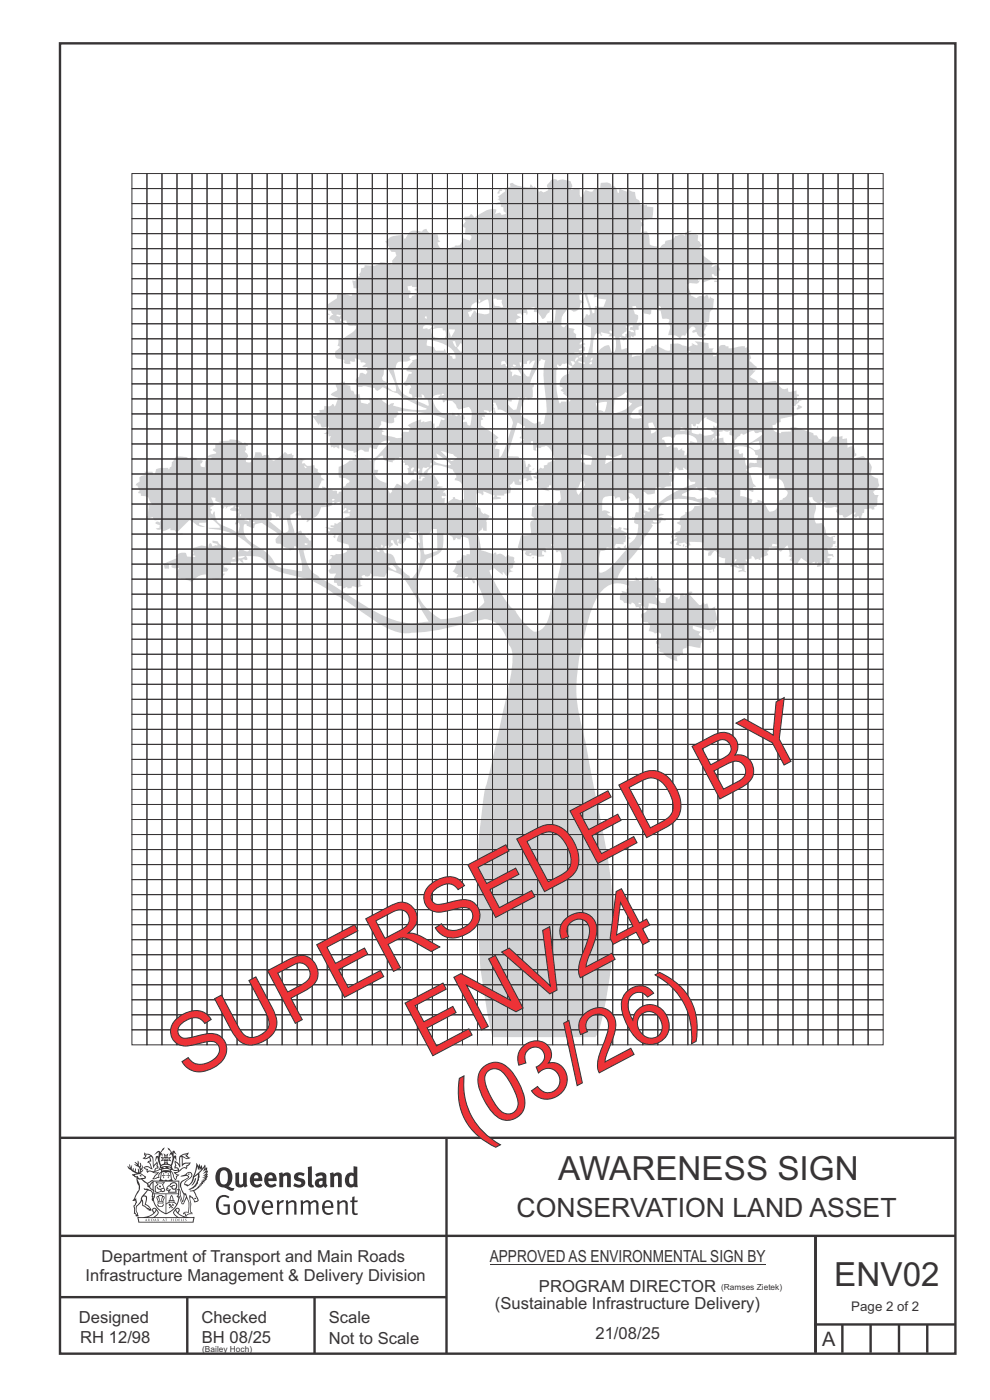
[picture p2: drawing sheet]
<svg xmlns="http://www.w3.org/2000/svg" width="210mm" height="297mm" viewBox="0 0 210 297" stroke-linecap="round" stroke-linejoin="round" font-family="sans-serif">
<defs><g id="words">
<g font-size="17.6" fill="#ed3237">
<text x="90.6" y="224.6" transform="rotate(-28 90.6 224.6)">ENV24</text>
<text x="39.8" y="229.2" transform="rotate(-28 39.8 229.2)">SUPERSEDED BY</text>
<text x="99.8" y="242.1" transform="rotate(-28 99.8 242.1)">(03/26)</text>
</g>
<g font-size="7.1" fill="#373435">
<text x="118.4" y="250.4">AWARENESS SIGN</text>
<text x="177" y="272.7">ENV02</text>
</g>
<text font-size="5.6" fill="#373435" x="109.6" y="258.2">CONSERVATION LAND ASSET</text>
<text font-size="4.2" fill="#373435" x="174.4" y="285.6">A</text>
<g font-size="3.5" fill="#373435">
<text x="21.6" y="267.8">Department of Transport and Main Roads</text>
<text x="103.9" y="267.8">APPROVED AS ENVIRONMENTAL SIGN BY</text>
<text x="18.2" y="271.8">Infrastructure Management &amp; Delivery Division</text>
<text x="114.3" y="274.2">PROGRAM DIRECTOR</text>
<text x="16.7" y="280.6">Designed</text>
<text x="42.7" y="280.6">Checked</text>
<text x="69.7" y="280.6">Scale</text>
<text x="105" y="277.7">(Sustainable Infrastructure Delivery)</text>
<text x="17" y="284.8">RH 12/98</text>
<text x="42.8" y="284.8">BH 08/25</text>
<text x="69.7" y="285.2">Not to Scale</text>
<text x="126.3" y="284.1">21/08/25</text>
</g>
<text font-size="2.8" fill="#373435" x="180.6" y="278.2">Page 2 of 2</text>
<g font-size="1.8" fill="#373435">
<text x="153" y="273.8">(Ramses Zietek)</text>
<text x="42.9" y="286.8">(Bailey Hoch)</text>
</g>
</g></defs>
<path d="M12.7 9.2h190v278h-190zM94.7 241.4v45.8M12.7 275.2h82M12.7 262.2h190.1M39.7 275.2v12M66.7 275.2v12M173 262.2v24.8" fill="none" stroke="#373435" stroke-width=".51"/>
<g fill="#373435">
<path d="M47 248.5a2.55 2.55 0 0 0 0 2.7l.3 .1a.81 .81 0 0 0 1-.9v-.6a1.04 1.04 0 0 0-1.1-1.5zM46.3 248.1a1.82 1.82 0 0 1 2.1-.2 1.82 1.82 0 0 1 .9 1.9 2.29 2.29 0 0 1-.8 1.9l.7 .3h.5l-.2 .6a2.87 2.87 0 0 1-2-.7 2.12 2.12 0 0 1-1.6-3.1z" fill-rule="evenodd"/>
<path d="M49.9 248.9l.8-.2v2a.46 .46 0 0 0 .3 .6 .46 .46 0 0 0 .6-.3v-2.1l.7-.2v2.4l.2 .5-.5 .4-.3-.3a1.02 1.02 0 0 1-1.2 .2 1.02 1.02 0 0 1-.6-1.1z" fill-rule="evenodd"/>
<path d="M54 249.5l-.1 .5h.9a.49 .49 0 0 0-.2-.6 .49 .49 0 0 0-.6 .1zM53.4 249.1a1.34 1.34 0 0 1 1.6-.2 1.34 1.34 0 0 1 .7 1.5v.2h-1.8a.77 .77 0 0 0 .5 .8 .77 .77 0 0 0 .9-.4l.3 .5a1.59 1.59 0 0 1-2 .2 1.59 1.59 0 0 1-.5-2z" fill-rule="evenodd"/>
<path d="M57.1 249.5l-.2 .5h1a.49 .49 0 0 0-.2-.6 .49 .49 0 0 0-.6 .1zM56.4 249.1a1.34 1.34 0 0 1 1.6-.2 1.34 1.34 0 0 1 .7 1.5v.2h-1.8a.77 .77 0 0 0 .5 .8 .77 .77 0 0 0 .9-.4l.4 .5a1.59 1.59 0 0 1-2.1 .2 1.59 1.59 0 0 1-.5-2z" fill-rule="evenodd"/>
<path d="M59.2 248.9l.7-.2 .1 .4a.95 .95 0 0 1 1-.3 .95 .95 0 0 1 .7 .8v2.3h-.8v-2.3a.46 .46 0 0 0-.8 .1v2.2h-.8z" fill-rule="evenodd"/>
<path d="M62.6 249.1a1.75 1.75 0 0 1 2-.1l-.2 .5-.6-.2a.43 .43 0 0 0-.6 .3l.4 .3a1.04 1.04 0 0 1 1.2 1.1 1.04 1.04 0 0 1-1.4 1l-1.2-.4 .3-.6 1 .4 .4-.4a.88 .88 0 0 0-1-.5l-.4-.2-.1-.4z" fill-rule="evenodd"/>
<path d="M65.3 247.6l.8-.2 .1 3.8 .3 .2 .1 .5a.88 .88 0 0 1-1-.1 .88 .88 0 0 1-.3-1z" fill-rule="evenodd"/>
<path d="M67.8 250.6a.43 .43 0 0 0-.1 .7 .43 .43 0 0 0 .7-.1v-.7zM66.8 249.2a1.7 1.7 0 0 1 2.4 .1v1.8l.3 .4-.4 .5-.5-.3a1.03 1.03 0 0 1-1.7-.2 1.03 1.03 0 0 1 .8-1.5h.7v-.4a.8 .8 0 0 0-1.2 .1z" fill-rule="evenodd"/>
<path d="M70 248.9l.7-.2 .1 .4a.95 .95 0 0 1 1-.3 .95 .95 0 0 1 .7 .8v2.3h-.8v-2.3a.46 .46 0 0 0-.8 .1v2.2h-.8z" fill-rule="evenodd"/>
<path d="M74.3 249.5a1.48 1.48 0 0 0 0 1.7h.5l.2-.1v-1.5l-.3-.2zM75 247.4l.8 .1 .1 4.4h-.7l-.1-.2a1.26 1.26 0 0 1-1.4 0 1.26 1.26 0 0 1-.5-1.3 1.29 1.29 0 0 1 .4-1.3 1.29 1.29 0 0 1 1.4-.2z" fill-rule="evenodd"/>
<path d="M46.4 253.9a1.72 1.72 0 0 1 2.3 0l-.3 .3a1.24 1.24 0 0 0-1.4-.2 1.24 1.24 0 0 0-.6 1.4 1.49 1.49 0 0 0 1.2 2l.7-.2v-1.3h-.8l-.1-.4h1.4v1.9a1.93 1.93 0 0 1-2.3 0 1.93 1.93 0 0 1-.7-2.2l.2-.7z" fill-rule="evenodd"/>
<path d="M50.4 255.1a1.65 1.65 0 0 0 .2 2.2 .99 .99 0 0 0 1-1.4 .78 .78 0 0 0-.4-.8 .78 .78 0 0 0-.8 0zM50 254.9a1.33 1.33 0 0 1 1.6-.1 1.33 1.33 0 0 1 .5 1.4 1.31 1.31 0 0 1-1.3 1.6 1.31 1.31 0 0 1-1.2-1.6v-.6z" fill-rule="evenodd"/>
<path d="M52.5 254.7l.5-.1 .8 2.6 .8-2.5h.5l-1.1 3h-.5z" fill-rule="evenodd"/>
<path d="M56.3 255.2l-.2 .7h1.3a.7 .7 0 0 0-.3-.8 .7 .7 0 0 0-.8 .1zM55.9 255a1.22 1.22 0 0 1 1.5-.2 1.22 1.22 0 0 1 .5 1.5h-1.8a.93 .93 0 0 0 .5 1 .93 .93 0 0 0 1.1-.2l.2 .3a1.43 1.43 0 0 1-1.8 .1 1.43 1.43 0 0 1-.6-1.7z" fill-rule="evenodd"/>
<path d="M58.7 254.7l.4-.1 .1 .5 .4-.4 .6-.1-.1 .6a.66 .66 0 0 0-.9 .6v1.9h-.4z" fill-rule="evenodd"/>
<path d="M60.6 254.8l.4-.2 .1 .5a.94 .94 0 0 1 1-.5 .94 .94 0 0 1 .8 .8v2.3h-.5l-.1-2.5a.81 .81 0 0 0-1.2 .3v2.2h-.4z" fill-rule="evenodd"/>
<path d="M63.7 254.7l.5-.1 .1 .5 .4-.3a.78 .78 0 0 1 1.2 .3 .9 .9 0 0 1 .9-.5 .9 .9 0 0 1 .8 .8v2.3h-.5l-.1-2.5a.67 .67 0 0 0-1.1 .3v2.2h-.5v-2.4l-.4-.2-.7 .4v2.2h-.5z" fill-rule="evenodd"/>
<path d="M69.1 255.2l-.2 .7h1.3a.7 .7 0 0 0-.3-.8 .7 .7 0 0 0-.8 .1zM68.7 255a1.22 1.22 0 0 1 1.5-.2 1.22 1.22 0 0 1 .5 1.5h-1.8a.93 .93 0 0 0 .4 1 .93 .93 0 0 0 1.2-.2l.2 .3a1.44 1.44 0 0 1-1.8 .1 1.44 1.44 0 0 1-.6-1.7z" fill-rule="evenodd"/>
<path d="M71.5 254.8l.4-.2 .1 .5a.94 .94 0 0 1 1-.5 .94 .94 0 0 1 .8 .8v2.3h-.5l-.1-2.5a.81 .81 0 0 0-1.2 .3v2.2h-.4z" fill-rule="evenodd"/>
<path d="M74.7 253.9l.5-.1v.9h.7l-.1 .4h-.6v2.1l.1 .2h.5l.1 .3a.75 .75 0 0 1-1.2-.6v-2h-.4v-.4h.4z" fill-rule="evenodd"/>
<path d="M30.8 244.9l1.1 .3-.9 .5h-.4l.6-.5zM31.8 245.5l.2-.1a2.44 2.44 0 0 1 .5 1.9l.1 .5 .6-1-.1 .6 .3 .3a.57 .57 0 0 0-.6 .8l-1-.2-.5 .2 .2-.5-.8-.3 .7-.1 .9 .5 .1-.1-.6-1.3-.2-.1 .5-.1zM30.7 244.4l-.1 .5 .2 .4-.6 .4a1.04 1.04 0 0 0 1.4-.1l.2 .6-.3 .1-.2 .4a.94 .94 0 0 1 .8 1.1l-.2-.1a1.16 1.16 0 0 0-1.5-.1l.3 .4 .4 .2 .1 .5 .2 .1 .1-.2a.94 .94 0 0 1 1.1 .3h.8l-1.2 1.2a1.13 1.13 0 0 0 1.2-.2l.4-.1v-.4l.4-.7a.83 .83 0 0 0-.6 1h-.3l-.7 .3 1.1-1.4-.5 .2-.5-.1 1.3-.5-.1-.2-.9 .4v-.3l.2-.2 .3 .1 .1-.3-.2-.4 .1-.6-.2-.3-.7 .9v-.7a1.42 1.42 0 0 0-1.6-1.8z" fill-rule="evenodd"/>
<path d="M38.5 245.3l.5-.3 .7-.1-.6 .3 .8 .5h-.3zM38.3 245.5h.2l.1 2a1.69 1.69 0 0 1 1.6-.7l-.8 .5 .1 .5a1.1 1.1 0 0 0-1.5 .6l-.1-.5-.2-.2h-.5l.3-.4-.3-.7a1.42 1.42 0 0 1 .9 1.1l.2-.1zM37.1 246.2l.1 1-.2 .3 .1 .5 .5-.1 .2 .2a.96 .96 0 0 1-1.2-.1l-.1 .1a1.06 1.06 0 0 0 1.3 .2v.1a.72 .72 0 0 1-.9 .2l.2 .5 .6 .2-.4 .2-.1 .7-.2-.4-.4-1.1-.4-.4 .4 .9a1.54 1.54 0 0 0 .7 1.2l.2-.3a.58 .58 0 0 1 .4-.7l.2-.2h-.3l-.5-.3 .9-.5a.93 .93 0 0 1 1.2-.5v.2l.2-.2 .1-.5a.99 .99 0 0 0 .7-.8l-1.3 .1-.3 .2-.1-1.4 .9 .4 .9-.3h-.4l-.5-.4 .4-.7-.6 .2a1.46 1.46 0 0 0-1.4 2.1l.1 .4-.3-.4z" fill-rule="evenodd"/>
<path d="M35.6 248.9l.2 .1-.1 .3 .4 .1-.4 .1v.5l-.1-.6h-.3l.3-.1z" fill-rule="evenodd"/>
<path d="M34.6 248.9l.2 .1v.3l.3 .1h-.3l-.1 .6v-.5l-.4-.1 .4-.1z" fill-rule="evenodd"/>
<path d="M34.3 248.8a.57 .57 0 0 1 .9 .2 .57 .57 0 0 1 .9-.2l.2 1.4h-.2a.57 .57 0 0 1-.9 0 .69 .69 0 0 1-1.1 0zM34.2 248.1l-.3 2.1-.1 .4h2.9l-.2-.4-.3-2.1h-.2v.3l-.8-.2-.8 .2v-.3z" fill-rule="evenodd"/>
<path d="M34.2 252.4a.3 .3 0 0 0 .6 0 .3 .3 0 0 0-.6 0zM33.3 251l.3 .3-.3 .3a.79 .79 0 0 0 0 1.3l.8-.2-.1-.3a.55 .55 0 0 1-.7-.6h.1l.2 .3 .3 .1 .8-.2-.4-.7 .4-.3-.7 .1zM33 250.7l1.1 .2 .9-.2-.4 .7 .4 1.1a.56 .56 0 0 1-.8 .3l-.2 .1a.73 .73 0 0 1-.9 .1 .73 .73 0 0 1-.3-.9v-.4l.6-.4z" fill-rule="evenodd"/>
<path d="M35.6 251.9l.7-.5a.58 .58 0 0 1 1-.1 .58 .58 0 0 1-.4 .9l-.3-.3a.43 .43 0 0 1 .6-.3v-.1a.57 .57 0 0 0-.8 .2l-.2-.1-.3 .1 .5 .2a.55 .55 0 0 0 .8 .4v.5h-1.3l.4-.3-.2-.2-.6 .1 .2-.2-.2-.1zM35.4 251.8l-.1 .2a.39 .39 0 0 0 .2 .6h.3l-.2 .4h1.9l-.1-.7a.86 .86 0 0 0-.1-1.4 .86 .86 0 0 0-1.3 .4z" fill-rule="evenodd"/>
<path d="M36 254.8h.8v.2h-.8zM36.4 253.8l.2 .8h-.4zM36.4 253.5l-.3 .5-.1 .6h-.2v.4l-.7 .4 .2 .2a1.48 1.48 0 0 1 2.1 .1l.2-.1-.6-.5v-.5h-.2l-.1-.6z" fill-rule="evenodd"/>
<path d="M35.8 255.4l.4 .1 .1 .3 .3-.2-.2-.2a.38 .38 0 0 1 .5 .5l-.2-.2-.3 .3 .4 .2-.4 .2-.1-.4-.4 .4-.1-.2 .4-.3-.1-.1-.2 .1z" fill-rule="evenodd"/>
<path d="M34.5 254h.2v.2l-.2 .6h-.2zM33.6 255.3h.9v.2a.55 .55 0 0 1-.8 .4v-.2l-.2-.1zM33.4 254h.2l.2 .8h-.2zM33.6 255h.8l.1 .1-.8 .1zM33.8 253.7h.5l-.2 1.1h-.1zM33.3 253.8l-.1 .3 .3 1.1a.48 .48 0 0 0-.1 .6 .48 .48 0 0 0 .5 .3l.5-.1a.49 .49 0 0 0 .2-.8l.3-1.1-.1-.3a1.42 1.42 0 0 0-1.5 0z" fill-rule="evenodd"/>
<path d="M33.7 251.5l.4 .1 .1 .3h-.3z" fill-rule="evenodd"/>
<path d="M41.3 250.1l.3-.2-.2 .9-.6 .7h-.2l.5-.7z" fill-rule="evenodd"/>
<path d="M39.7 249l.3-.2 .5 .2a.88 .88 0 0 1-.6 1.1 1.22 1.22 0 0 0-.8 1.3l.5 .2a.72 .72 0 0 0 .9-.4l.5-.8 .2-.6 .8-.6v.3a2.85 2.85 0 0 1-2 2.8l.1 .1a2.13 2.13 0 0 0 1.9-1.5v-.2a2.01 2.01 0 0 0 .3-1.8l1.1-1.3-.4 1 .7-.5-.7 1 .8-.4-.8 .8 .7-.1-.9 .5 .8-.1-.8 .4h.8l-.9 .3 .3 .2h-.4l.2 .3h-.3l.1 .3h-.4l.2 .3h-.2a2.16 2.16 0 0 1-2 1l.1 .2h.4a.76 .76 0 0 1 .7 .7l.5 1.2-.6 .2a1.45 1.45 0 0 0-1.1-1.3l.2 1.8-.1 1.8 .4 .3a1.07 1.07 0 0 0-1.2 .4v-.3l-.5-.2a.87 .87 0 0 1 1.1-.1v-.7a4.4 4.4 0 0 0-.6-3.1v-.3h-.3a2.16 2.16 0 0 1-.7-2.2l.3-.3 1.2-.8a.55 .55 0 0 0-.4-.8zM37.8 252.4a.76 .76 0 0 1 .3 1.1l.6 1.6 .4-1.7 .2 .1a.61 .61 0 0 1-.1 .9l-.3 .9h-.2l-.7-1.6-.3 .1a1.18 1.18 0 0 0 .1-1.4zM41.8 247.5l.2 .8 .3-.6v.6l.4-.5a1.9 1.9 0 0 1-1.1 1.4l-.4 .3zM38.3 249.6l1.3-.1 .2 .1v.3l-.5 .3a1.26 1.26 0 0 0-.9 1.9l.2 .6a1.84 1.84 0 0 1 .1 2.1l-.4-1.3a.96 .96 0 0 0-.4-1.3l-.4 .3a.78 .78 0 0 1 0 1.2l.1 .3h.4l.4 1.1a.38 .38 0 0 0 .2 .4 .38 .38 0 0 0 .4-.1l.6-1.2a2.94 2.94 0 0 1 .4 2.5l-.1 .5-.8-.1-.3 .4v.2l.4-.1 .1 .4 .2 .1a1.02 1.02 0 0 1 1.3-.5v-.4l-.3-.1 .1-1.8-.3-1.3 .1 .1a1.14 1.14 0 0 1 .8 .9 .63 .63 0 0 0 .8-.2 .63 .63 0 0 0-.1-.9l-.7-1.2 .9-.6 .2-.3 .3-.1-.1-.2h.4l-.1-.3h.3l-.1-.3 .5-.1-.2-.2 .6-.4v-.2h-.2l.4-.5-.3 .1 .3-.6-.4 .1 .4-.5v-.3l-.3 .2 .2-.6-.1-.3-.4 .3v-.8l-.6 .8-.2-.7-.2 .4-.3-.7-.1 .6-.5-.8-.1 1.4-.6 1.9a1.81 1.81 0 0 1-1 1.4l-.6-.2a1.75 1.75 0 0 1 1.1-1.2 .75 .75 0 0 0 .1-1.3 .75 .75 0 0 0-1.1 .5z" fill-rule="evenodd"/>
<path d="M41.2 254.1h.3l.2 .3h-.4z" fill-rule="evenodd"/>
<path d="M29.4 258.4h11.6l-.1 .8h-11.4zM31.4 258.2l.4-.1a2.48 2.48 0 0 0 1.4-1.3l.3 .5-.5 .6-.5 .3zM32.5 256.6l.3-.2 .2 .2-.3 .6zM37.2 256.8a2.65 2.65 0 0 0 1.8 1.4h-1.1l-.5-.3-.5-.6zM37.4 256.6l.2-.2 .3 .2-.3 .6zM29.2 258.2l.1 1.2h11.8l.2-1.1-.2-.1a4.1 4.1 0 0 1-3.3-.9l.3-.4-.1-.5a1.06 1.06 0 0 0-1.3 .9l.2 .4 .6 .5h-4.7l.3-.1a.84 .84 0 0 0 .6-.7 .84 .84 0 0 0-.5-.9l-.3-.2-.5 .1-.1 .5 .3 .4a4.2 4.2 0 0 1-3.4 .9z" fill-rule="evenodd"/>
<path d="M31 258.7l.1 .2h-.2zM31 258.6l-.3 .5 .4-.1 .2 .1z" fill-rule="evenodd"/>
<path d="M31.4 258.6h.2v.4a.25 .25 0 0 0 .2-.1 .25 .25 0 0 0-.1-.3h.1a.29 .29 0 0 1 0 .4 .29 .29 0 0 1-.4 0 .29 .29 0 0 1 0-.4z" fill-rule="evenodd"/>
<path d="M32.2 258.6a.22 .22 0 0 1 .3 .2 .22 .22 0 0 1-.3 .2zM32 258.6l.1 .5a.33 .33 0 0 0 .4-.1 .33 .33 0 0 0 0-.4 .33 .33 0 0 0-.5 0z" fill-rule="evenodd"/>
<path d="M32.9 258.7l.1 .2h-.2zM32.9 258.6l-.2 .5 .3-.1 .2 .1z" fill-rule="evenodd"/>
<path d="M33.3 258.6h.2l.1 .2 .2-.2-.2 .2 .2 .3-.3-.2v.2h-.2l.2-.3z" fill-rule="evenodd"/>
<path d="M34.7 258.7l.1 .2h-.2zM34.7 258.6l-.3 .5 .4-.1 .2 .1z" fill-rule="evenodd"/>
<path d="M35 258.6h.5h-.2v.5h-.2l.1-.5z" fill-rule="evenodd"/>
<path d="M36.2 258.6h.3h-.1v.2h.1h-.1v.3h-.2z" fill-rule="evenodd"/>
<path d="M36.7 258.6h.2v.5h-.2z" fill-rule="evenodd"/>
<path d="M37.3 258.6a.22 .22 0 0 1 .3 .2 .22 .22 0 0 1-.3 .2zM37.1 258.6v.5a.33 .33 0 0 0 .5-.1 .33 .33 0 0 0 0-.4 .33 .33 0 0 0-.5 0z" fill-rule="evenodd"/>
<path d="M37.8 258.6h.4h-.2v.2h.1h-.1v.2l.2 .1h-.4z" fill-rule="evenodd"/>
<path d="M38.4 258.6h.2l-.1 .4 .2 .1h-.3z" fill-rule="evenodd"/>
<path d="M38.9 258.6h.2v.5h-.2z" fill-rule="evenodd"/>
<path d="M39.3 258.6h.2l-.1 .1 .2 .2-.2 .2h-.1v-.2l.2 .1z" fill-rule="evenodd"/>
<path d="M34.2 247.4a1.51 1.51 0 0 1 2.1 .2 2.67 2.67 0 0 0-2.1 0zM35.7 247.6l.5 .2v.2l-.4-.1zM34.6 247.7l.5-.1 .1 .2h-.4zM34.1 247.9l.2 .1-.3 .1zM35 246.9l.2-.2 .3 .2zM34.9 245.7h.2v.3h-.2zM35 245.1l.2 .2 .2-.2-.1 .4h-.2zM35.1 246.3h.2l.1 .4-.2-.2-.2 .2zM35.3 245.7h.2v.3h-.2zM34.4 245.7l.3 .1 .1 .2-.4 .1 .2-.2zM35.7 245.8l.3-.1-.2 .2 .2 .2-.4-.1zM32.7 244.9l1-.5-.1 1-.2-.2-.3 .2-.3 1.1 .5-1 .3 .9a1.84 1.84 0 0 1 .2 1.7l.4 .1a2.48 2.48 0 0 1 2.2 .1l.2-.3-.2-.7 .7-1.7 .4 .6-.2-1-.2-.1-.2 .3v-.9l.6 .4-.6-.8-.3 .1-.1 .4-.5-.8-.5-.3 .2 .4 .6 .6-.5 .7 .5-.3a2.06 2.06 0 0 1-.1 2.2l-.5-.2-.2-.6 .2-.1 .7 .2-.4-.5 .4-.5-.7 .2-.2-.2 .2-.7-.5 .4-.5-.4 .2 .7-.2 .2-.7-.2 .4 .5-.4 .5 .8-.2 .1 .1-.2 .6-.5 .2a2.02 2.02 0 0 1 0-2.2l.3 .5-.1-.6-.3-.1 .8-1.3-.4 .4-.5 .7-.2-.3a.8 .8 0 0 0-.8 .5z" fill-rule="evenodd"/>
<path d="M29.2 250.1l.3 .2a.61 .61 0 0 1 .8 .3l.3 .2a.8 .8 0 0 1 .6 1l.4 .1 .6 .5a1 1 0 0 1 .4 1.1l-.1 .7v-.5h-.1a.96 .96 0 0 0-.8-1.3l-.2-.2h-.7l-.1-.1-.1 .1 .1 .3h.6l-1.2 1.4-.2 .9-.4 .6a1.33 1.33 0 0 0-.5 1.8l.2 .5a1.26 1.26 0 0 1-.5-1.4l-.1-.4a1.56 1.56 0 0 0 .4-1.7l-.3 .2 .2-.5a3.2 3.2 0 0 0 .7-3zM30.4 253.9h.4a2.06 2.06 0 0 1-.1 1.6l.7 .5 .4 .4-.6-.1-.8-.6-.1-.9a.51 .51 0 0 1 .1-.9zM28.6 249.3a1.52 1.52 0 0 1 2.1 .6l-1.1 .1-.2-.1-.1-.4-.5 .1zM27.5 247v.8l-.3-.4-.1 .1a3.1 3.1 0 0 0 1.9 1.5l-1 .1 .5 .6 .5 .1 .1 1.1a1.84 1.84 0 0 1-.3 2.5l-.4 .9-.3 .4 .2 .1 .4-.1 .1 .4-.2 .5-.3 .2 .1 1.8 .2-.1 .3 .6h.1l.5-.1-.2-.5a1.3 1.3 0 0 1-.1-1.7l.9-1 .2 1.1 .5 .2 .5 .5 .1-.1 .2 .4 .5-.1a1.85 1.85 0 0 0-1.2-1.4l.1-.2a1.39 1.39 0 0 0 0-1.5l-.5-.1 .5-.5a.66 .66 0 0 1 .9-.4 .66 .66 0 0 1 .3 .9l-.1 .4 .2-.1v.2l-.1 .3 .2 .5 .1-.3a2.24 2.24 0 0 0 .1-2.2 .73 .73 0 0 1-.7-.7 .73 .73 0 0 1 .6-.7v-.2a.94 .94 0 0 0-.9 .8 .48 .48 0 0 1-.1-.5 .48 .48 0 0 1 .5-.3l.5-.3a.51 .51 0 0 0-.8 .2l-.4 .3-1.1-.8 .6-.1 .2-.5-1.2-.7 .5-.4v-.4l-.4 .4v-.2a.69 .69 0 0 0 .2-1v.5l-.2 .2v-1.1l-.3-.2 .1 .6-.1 .2-.4-1.2v.6l-.6-.3 .5 .6-.6-.2 .3 .3a1 1 0 0 1 .7 1.5l-.2-.8v.8l-.5-.2v-.7l-.2 .6-.2-.1-.1-.6-.2 .4-.2-.2 .1-.7-.2 .5z" fill-rule="evenodd"/>
<path d="M29.6 249.5l.2-.2 .3 .3z" fill-rule="evenodd"/>
<path d="M32.4 250.5h5.6v2l-.2-.1v-1.7h-5.2v2.5h5.2v-.8l.1 .2-.1 1.1v-.3h-2.5v4a4.1 4.1 0 0 0 2.6-3.6l.1-.1a4 4 0 0 1-2.8 3.9 4.2 4.2 0 0 1-2.8-4.7l.1 1.3 .1-.2a3.8 3.8 0 0 0 2.5 3.4v-4h-2.5l-.2-.9z" fill-rule="evenodd"/>
<circle cx="40" cy="249.1" r=".17"/>
</g>
<path d="M103.9 268.2h58.5" fill="none" stroke="#373435" stroke-width=".21"/>
<path d="M172.7 281h30M178.7 281v6M184.7 281v6M190.7 281v6M196.7 281v6" fill="none" stroke="#373435" stroke-width=".51"/>
<path d="M30.6 100.1h1.7l.4 .6 .2-.4 .2-.7 .9-.3h1.6l.2 .3 .2-.3a1.12 1.12 0 0 0 .4-1.2l.9-1.3a4.2 4.2 0 0 1 2.9 .6l.4-.4 1.1 .2v.4h1l.3 .2-.2 .5h-.3l.1 .7 .8 .1a1.72 1.72 0 0 1 .4-1.5l1-.2 .1-.4h-.8a1.95 1.95 0 0 1 1.8-.8v-.2l-.8-.5 .1-.3 .5-.1v-.8l1.1-.2v-.1l-.5-.2 .4-.1 1.9-.2 .1-.3 1.1 .1a2.47 2.47 0 0 1 1.8 .9l.3-.4 .7 .6v.2l-.5 .1 .1 .8-.3 .1 .1 .3a1.13 1.13 0 0 1 .6 1l-.5 .5 .1 .6 .9 .1 .4-.4a2.35 2.35 0 0 0 .6-1.7h1.2l.4 .8 .6-.3h.7l.1 .3a1.03 1.03 0 0 0 .8 .8 1.03 1.03 0 0 0 1-.4l1.4-1.2h.3l.4 .4 .9-.2v.3l.5 .1-.2 .4 .1 .5a.45 .45 0 0 0 .6-.3l.8 .4 .1-.4 1 .4-.6 .2-.2 .5h.6a1.08 1.08 0 0 0 1.6 .5l.5-.1v.2a.47 .47 0 0 0 .5 .6l.2 .1v.5l.8 .4v.3a.48 .48 0 0 0 .3 .7l.4 .4-.7 .1-.7 1.6 1.1 .2-.3-.6 .7 .1 .1 .4 1 .2 .6 .2 .8 .1v.4l.2 .2 .2-.4 .7-.1 .1-1 .6-.1 .2-.5 .5-.4 .2-.2a2.26 2.26 0 0 0-2.2-.7l-.2-.9 .1-1.5 1.5-.6 .7-.7 .6 .1 .2-.6 .6 .2 .4-.2 .5 .2 .2-.2 2 .5a11 11 0 0 0 3.9-3.7l.3-.4-.6-.1a2.39 2.39 0 0 0-2.3 1.8l-1.4-.4-.3 .9h-.8l-.5-.3a1.06 1.06 0 0 0-1.1 .4l-.8 .1v-.3a3.2 3.2 0 0 1-2.2-.6l-.4-.1v-.5l-.4-.1v.7l-.8-.2-.4 .2-.1-.3-.5 .1-.1-.5a2.13 2.13 0 0 1 .1-1.8h-.5v-.5l-1.1-.1a1.43 1.43 0 0 0 1.2-1.2l-.1-.3-1.4 .1-.3-.7h-.3v.4l-1.4-2 .9-.1v-.3l-.2-.2 .9-.2-.2-.5 1.1-.1v-.8l1.2 .1 .5-.5 .2 .1 .3 .5 .7-1.9-1.5-.7 1.3-1-.3-1.2 1.9-.6 .1 .7 1.1 .3 .2 1 .5 .1 .2 .7 1.1-.1 .3 1.8 1.5 .4v-.2l.4-.2-.3-.8 2-.1 .1 .4 .6-.2 .5 .6 1.1 .6 .4-.3 .7-.1-.3 .5a17.5 17.5 0 0 0 7.1 .9l.1-.3a20 20 0 0 1-6.2-3.2l-3.2-1.2-1 .7-.5-.3-.1-.3-1.2-.1a2.24 2.24 0 0 0-1.8-.1 .78 .78 0 0 1-.8-.3 .78 .78 0 0 1-.1-.8l-.2-.1 .1-.5 .7-.5 .1-.7a.65 .65 0 0 1 .9 .1l.4 .1 .4-.5-.4-.5 .4-.6-.8 .1-.3-.2 .7-.5a.91 .91 0 0 0-1-.3l-.2-.5-1.2-.4 .2 .6-.3 .1-.9-.1 .1 .6h-1l-.4-.5h.2l-.1-.3-.8-.2a.92 .92 0 0 1-1.1-.9l.1-.9 .9-.7-.5-.3 .2-.7v-.7l.9-.1 .9-.6a4.6 4.6 0 0 0 1.9-1.7v-.4l-.6-.1a.93 .93 0 0 1-1.3-.5l-.1-.6-.7 .1v.2h.3l.1 .4-2.2-.2v-.4l-1.2-.4 .3-.6 .6-.4-.4-.4-.1-.3-.6-.2-.4-.3a.46 .46 0 0 0 .4-.7 1.57 1.57 0 0 1 1.1-1l.8-.5v-.7l.5-.3a4.2 4.2 0 0 1 2.6 .5l.3-.6 .8 .2v-.3a.63 .63 0 0 1 .4-.8l-1.1-.2-.3-1.6 .6 .1 .5-1 .5 .1 .1-.2-.3-.3a1.21 1.21 0 0 0 .5-1.3l.6-.1 .1-.5h1a2.48 2.48 0 0 0 2.4-.7l1 .1 1.4 .4 .1-.2a.75 .75 0 0 1 .4-1.1l.5-.6-.2-.7-.8-.1-.2-.2-1.2-2 .4-.2a3 3 0 0 1 2.9-1.1l.6-.1 .1 .8h.3a2.12 2.12 0 0 1 2.1-1.7l1.4 .2a.93 .93 0 0 1 1-.5 2.04 2.04 0 0 0 2.3 1.1l.2 1.2 .4 .3-.6 .2a1.65 1.65 0 0 0 2.6 1.2l1-.3 .2-.2h.6l.4-.2 .6-.8-.2-.6 1.7 .5 .3-.5v-.4l-.6-.3-.8-.1 .1-1.4-.4-.1-.1-.3 .6-1a.73 .73 0 0 1-.3-.9h.5a.51 .51 0 0 0 .8-.5 .63 .63 0 0 1 .8 .7l2.2-1.4a3.2 3.2 0 0 1 2.5-.3l-.3 .9 .9-.3 .5 .5h.2l.8-.4-.2-.1a.61 .61 0 0 1-.4-.9v-.2l-.6-.2 .1-.5-1.1 .1 .1-.3 .8-.2-.1-.3-.5-.3 .4-.3-.3-.2 1.5-1.2 .1-.3-.3-.2 1.4-.6-.1-.5a.59 .59 0 0 1 .8 0l1.1 .5 1.9 .2h.4l.1-.6 .2 .1 .4 .6 .3-.2 .5 .4 .4 .7 .5-.2 .5 .3 1-.4v-.3l-.2-.5a1.1 1.1 0 0 1 .6-1 .99 .99 0 0 1 1.5-.4v.2l1-.3 1.8 .4 .4 1.1-.3 .7 .9-.3h.8l.2 .2v1.3l.2 .4 .4-.3 .7-1.3 1.4 .4a1.44 1.44 0 0 1 1.6-.8l.1-1.1 .9-.1a1.16 1.16 0 0 1 1.6 .9l.3-.1a2.11 2.11 0 0 1 .8 1.4h.3l.2-.8 1.5 .6v-.3l.3-.2 .6 .4 .8 .1 .1 .6a1.27 1.27 0 0 0 .8 1.3l.1 .8 .7 .1h.8v.3l1.4 .2-.2 2.2-1.7 .5-.9 .1 .8 .9-.5 .3-.2 1.3 1.3-.2 .5 1.1 .1 1.7 .9 .3 .8 .1 .2 .5 .7-.7 .6-.3a.81 .81 0 0 1 1-.9 1.13 1.13 0 0 0 1.2-.8l.7-.2a1.15 1.15 0 0 1 1.4 .1 .85 .85 0 0 1 .7-1h.7l-.6 .3 .1 .3 .3 .1 1.6 .2-.1 1.2 .3 .1 .7 .9-.7 .3 .4 .3a.54 .54 0 0 1 .4 .9v.5l2.2 1.9-.4 .7 .3-.1a.82 .82 0 0 1 .9-.3 .82 .82 0 0 1 .6 .7l.1 .3-.2 .2-.5-.1 .1 .5-.1 .7-.5-.1-.3-.4-.3 .1 .1 .5 .6 .4-.3 .1-.8-.3 .2 .4-1.8 .7 .2-.8h-.9l-.2 .1v.3l.3-.1-.2 .4a1.44 1.44 0 0 1-1.4 .2l-.5-.1-.7 .4 .7 1.3 .3 1 1.2 .6 .3-.3a1.63 1.63 0 0 1 1.4-.1l.3-.3h.2l.4 .9 .3-.6a.47 .47 0 0 0 .6 .5l.2 .1-.2 2.1a1.41 1.41 0 0 0-.8 1.6l-.1 1.1-.7 .1 .4 .7-.4 .2-.4 1.4 .4 .3-.9 .5a1.2 1.2 0 0 1-1-1.1l-.8 .2-.2-.2 .2-.3 .6-.3-.4-.4-.3-.1a3.4 3.4 0 0 0-1.5 1.8l-.1 .2-.7-.1-.4 .7-.4-.4a2.7 2.7 0 0 0-2.1-.4l.3-.8a1.19 1.19 0 0 0-.2-1.6l.2-.9-.5-.2-1 .1-.4-1.8-1.9-.2-.1 .8-.3 .3-1.1-.3-.3-.7a1.26 1.26 0 0 1-1.5-.9l-.8 .1 .6 1.6a.75 .75 0 0 1 .7 1l-.4 1 .6-.2 .6 .3-.7 .5v.7h-.6v1.3l-.5 .1 .1 .2-.2 .1-.4-.3-.1 .4-.9-.2a.9 .9 0 0 1-.7 .7l-.5-.7h-.3l.4 2.7 1.3-.4 .1 .7 .4 .7 .2-.1 .3 .1-.1 .6 .9-.3h.9l.3-.3a1.16 1.16 0 0 0 .9-1l.5-.3h.6l.1-.5 .5 .1 .2-.4h.6v.3l.8 .5 1.5 .5 .4-.1-.1-1.3 1.3-.1 2.2 .5 .1 .4 1.3-.7h-.3v-.3l1.2 .5 .1-.3-.7-.5 .4-.1 2.6 .4 .1 1-.3 .1h1.3l-.3 .3 .1 .5 .6 .2 .6-.7a.98 .98 0 0 1 .8-1h.7l.1 .3h.5v.4l2.9-.4h.6v.3l.6-.1 .1 .3a.45 .45 0 0 1 .1 .7h-.1v.7l.4-.1 .2 .7-.3 .3v.4l1.6 1.1-.1 .4-.7 .1-.1 .3h.6l-1.2 1.3 .4 .3a2.2 2.2 0 0 1 1.3 1.1l3.7-.5 .6 .8a1.34 1.34 0 0 0 2 .7l.2 .9 1.7-.4v.9h.5v.3l-.5 .1 .1 1.2 .2-.5 .9 .1-.6 .2-.9 1.1-.7-.2v.4l.5 .1-.1 1.3 1.1 .1-3.9 .9v.7l-.8 .1-.3 .5-.6 .1v.5a1.13 1.13 0 0 0 1.1 1.1l.7 .1v-.3l2.1-.1-.1-.8 1.1-.1 3.7 1.3 .1 .4 .7 .1 .4 .7 .9 .2v.4a1.23 1.23 0 0 0 1.7-.8l.4-.3 1.1 .1 .9-.2v.7l1-.2 .1 2 .5-.3h.7l.3 .6 .1 .8 .3 .2-.1 .3-.8 .4 .2 .3 2.1-.6 1.1 1.1a1.97 1.97 0 0 1 .4 2.6v.2l.5 .4 1.2 .5 .2 1.4-1.3 1.5 .1 .2a.54 .54 0 0 0 .8 .4h.3l-.3 .7v1.3l-.1 .4-.6 .2 .1 .5h-.5l-.2-.2-1.4 .1-.1 .8-.3 .1-.3 1.1-.3 .2-.3-.8-.6 .4-.6-.5 .5-.2 .1-.4-.9 .4a1.84 1.84 0 0 1-1.7 .6l-.2-.4h-.7l-.7-.7 .2-.5 .4-.1v-.3l-1-.2-1.2 .2a.75 .75 0 0 1-.7-.1 .75 .75 0 0 1-.3-.7l.5-.3-.3-.2h-.6l-.3 .6-1.3-.7-.4-.8h-.9l.7 1.6h.9l.1 1-.3 .8a2.61 2.61 0 0 0 .3 2.1h1.3l.1 .3 .4 .4 .2 .9a1.1 1.1 0 0 0 .5 1.2 1.1 1.1 0 0 0 1.3-.1h.3l-.1 .3-.4-.1 .1 .9h.5l-.1 .6-.5 .1-.1 .5-.5 .4-.6-.2 .2 1.3 1 .1 .1 .6h-.2v-.3l-1 .1-.1 .4 .9 .1-.4 .3v.7l-.4 .3-.5 .1 .3-.3-.3-.3-.4-.1v.4l-.6-.1v.6l-.8 .2 .2-1-.6 .3-.1-.5-1 .6-1.9-1.3-.7 1.3-.5-.1-1.3-.7 .6-.6-.7-.3 .2-.2v-.5l-.5-1.6-1.4 1.4-1.2-.8-1.3-.1-.1 .8-.3 .1 .2 .6-1.7 .7 .2 .1-.1 .3h-.4v-.3l-.7 .3-.3-.7-.5-.1v.5l-.5 .1-.6 1.3-.1-.3h-.3v1.6h.3v.2l-.9-.2-.7 .2 .1-.3 .7-.2v-.3h-.6l-1.1-.4h-.7v-.4h-1.3l.2-1.4h-.6l-1-.4 .3-.4-.7-.7-.5 .1-.6 .9h-.6v-.7l.5-.1-1.2-.3-.3-1.7-3-.1 .2 .5 .3 .1-1.4 .5v-.2l.6-.3-.3-.2a.49 .49 0 0 0-.8-.2l-.8 .1v.2l.5 .1-.1 .2-1.1-.3 .4-.7h-.7l-.3 .7-.6-.2v-.3l1.6-1-.5-.1 .1-.5a.54 .54 0 0 1 .6-.7l.3-.1 .1-.5a.66 .66 0 0 0-.5-.9l-.2-.2 .2-.2 .4-.2a1.22 1.22 0 0 1 1.1-1.5l.1-.1-.1-.3 .9-.2a1.53 1.53 0 0 0 1.1-1.1l1.1-.1 .4-.2v-.3a9.2 9.2 0 0 0-7.9-.1l-.7 .6-.5 .8-.3 1 .7-.1 .8 .2-1 .3-.5 .4 .7-.2 .6 .4h.6l-.1 .4-.6-.1a.52 .52 0 0 0-.5 .6l-1.2 .1-.7-.1 .1 .3 .2 .2-1.5 2.3h-.3a10.6 10.6 0 0 1-3.1 4.9l-2 2.6-.6 1.5 1.7 .3a3.9 3.9 0 0 0 2.2 0l-.2-.5 .1-.1 .9 .8 .4-.3-.1-.2 1.5-.4 .2 .6 .4-.7 .2-.1 .1 .4a1.21 1.21 0 0 0 1.1 .7l-.1 1.3 .6 .2 .2 .7-.8 .3-.1 .4 .6-.2 .1 .1-1 .3 .1 .2 1.1 1.3 1 .1 .1-1a1.27 1.27 0 0 0 1-.9h.7v.2a.63 .63 0 0 0 .8 .4v.5a.85 .85 0 0 0 .5-1.1l.7-.1v.3l.1 .1 1-.8 .4-.1 .4 .1-.5 .7 1.9 2 .4 .1 .3-.6 .4 .1 .1 .4 .5-.3 .5 1.5 1.2-.8v.8l.4 2-.3 .6 .5 .7h-.5l-.1 .5-.3 .1 .1 .6h-.3v-.5l-.8 .2-3.4-.9-.1 .5 .7 .4 1.2 .3-.6 .5 .3 .4 .5 .2 .1 1-.4 .5-.1 .9-2.5-.4h-.4l-.1 .4-.5 .1a.75 .75 0 0 0-.2 1.1l.1 .3-.7-.1-.1 .3-.7 .1 .2 1-1.2-.4a2.65 2.65 0 0 1-1.8-1.4l-.8-.3v-.5l-.4-.2v-.2l.3-.1v-.4l-.7-.2v-.2a.6 .6 0 0 1 .6-.8l-.2-.4 .5 .2a.71 .71 0 0 0-.3-1.2l-.8 .2-.3-.3-1-.2 .1-.5a1 1 0 0 0-.3-1.4l-1-.1-.4-1.2v-.5l.7-.2 .5-.4-.7-1.1h-.5v.8a.45 .45 0 0 1-.5-.5l-.6 .1-.3-.8-.6-.3-.2 .5-.8-.3-.6-.1a.86 .86 0 0 0-.9-.7l.2-1.3 .4-.2-.3-.3 1.1 .1v-.5l.4-.3 .1-.4-1.5-.5a4.7 4.7 0 0 0-5 2.6 36.7 36.7 0 0 0-3.5 10.9 31.6 31.6 0 0 0 .2 17.6l3.7 18.3a102.6 102.6 0 0 1 2.8 28 103.7 103.7 0 0 1-3.1 17.6l-.8 1.2h-21.7l-.9-3.7a136 136 0 0 1-2.3-30.6 116.7 116.7 0 0 1 1.7-18.6l1-3.9 2.6-11.8a66.8 66.8 0 0 0 2.1-12.1l-.3-1.8-.4-.6-.3-.9a6.4 6.4 0 0 0-4-4.5l-.9-.1-3.9 .9a53.9 53.9 0 0 1-12.7 2.1 14.5 14.5 0 0 1-7.4-3.1l-6-4.2-2-1-1.6-1.3-2.7-1.4v-.2l-.8-.2a48.7 48.7 0 0 1-8.1-2.3l-.6-.4-.5-.9a3.3 3.3 0 0 0-3.5-1.4l-.8-.1 .3 .6v.2l-.3 .1-.8-.1 .3 .7-.4-.1-.6-.5-.1 .3-1.6 .1v.4l-.5 .2a.68 .68 0 0 0-1 .4l.1 .2 .5 .1 .1 .2 .2-.2a.76 .76 0 0 1-.9 .8l-.3 .1v.3h.6l-.9 1-.4 .2-2.8-.2v-.8l-.9 .1a4.7 4.7 0 0 0-2 1.3l-.4 .1-.9-.4h-.1v-.2l-1-.1-.7-.2a1.94 1.94 0 0 1 .3-2h-1.2l-.5-.2 .1-.6-.7-.3 .2 .6-.1 .7h-.8l-.2-.7v-.3l.2-.2 2.5-1.1 .1-.2h-.3l.1-.4a1.97 1.97 0 0 1 2.1-.5l.2 .8 1.7 .1v-.3l-.6-.1 .3-.4-.3-1.1 1.1-.3a2.4 2.4 0 0 1 2.3 .1l.1-.6 .4-.3 .3 .7 .9-.2 .2 .2 .1-.5-1.1-.3v-.4l1.1 .2 .2 .4a5.7 5.7 0 0 0 3.3 1.3l.4-.6h.3l-.2 .8 .5 .2v-.3a.83 .83 0 0 1 1.1 .1l.8 .2 .3-.3 .6 .2 .5-.7-.6-.1a13.2 13.2 0 0 0-9.1-4l-.3-.1h2.6v-.3l-1.5-1.5-.7-.4-.8 1.1h-1.3l-.1 .4 1.3 .5-1.3-.2-1.6-1.1-.5-.1-2.7 2.7-.3-.6h-1v-.4l-1.6 .6-.1-.5-.8 .2-.2-.1-.4-.2 .8-.1 .1-.6-1-.4 .4-.4 .6 .3 .2-.6-1.3 .1-.4-.7-.9 .3-.4-.1v-.4l.2-.1 .2-2.3 .8-.1-.4-.5-.4-.9a1.66 1.66 0 0 0-1.6-.4v-.5l-.6-.1 .1-.3 .2-.1-.5-1.2h-.3l.3-.5 .5-.3a.88 .88 0 0 1 0-1 .88 .88 0 0 1 .9-.4h.5v-.3zM150.5 134h.5l-.4 .2zM109.8 89.7l1.6 .7-.1 .4-.8 .5 .1 1.3-.4 .3 .9 .3-.9 .6 2.4 .5 .1-.7h.4l.1 1.9 .4 .1h.2l-.1-.7 .8 .2 .4-.3 .9-.2 .4 .1 .7 .8 .7 1.6 .1 .6-1.5 .5-.1 .4-.8 .2 .1 .5-.2 .1-.6-.2-.7 .8-.4 .2 .4 .8h-.8l.3 .4 .9 .4-.6 .5 .3 .9 1.7 .8 .9 .2-.5-.4-.1-.3 .4-.1 .1-.5 .4 .1-.1 .9 1.5 .3 .5-.1v.4a2.38 2.38 0 0 1 0 1.8l-.4 .2-.1 .4 .1 .2h-.6a.61 .61 0 0 0-.8 .1h-.3v-.5l-1 .1a1.4 1.4 0 0 1-1.9 .4h-.3l-.1 .3-.5 .2-.1 1.7 .2 .2a.59 .59 0 0 1 .4 .7l-.5 .1-.3 .3-.1 1a2.56 2.56 0 0 1 0 1.8l-2 .1-.7 2.5 .9 .8 .9 .2-.3 .1a1.12 1.12 0 0 0 1.4 .8l.1-.2 1 .1 .2 .3 1.4-.2v-.3h-.4v-.8l.9 .3-.2-1 2 .2 .4 .8 .4-.3 .4 .1 .1 .4 .1 1.5-2.5 11.5a4.4 4.4 0 0 1-2.5 3.5l-.8 .1-1.1-.8-1.9-2.1-.9-1.6-.6-.3a27.9 27.9 0 0 1-5-8.1l.5-.3v.3l.3-.1 .2-.5 1.8 1.5v-.7l1 .9 .4-.7 .9-.3-.6-.2-.1-.4h.5l.1-.3a.87 .87 0 0 1 .6-1 .66 .66 0 0 1-.3-.9l-.3-.2-.9-.2 .3-.2-.7-.1-.2 .5-.7-.5-.6-.3-.7 .3v-.5l-.5 .1-.1 .2-2.6-.7-.5-2.9a.95 .95 0 0 1 .6-1.5l.1-.5 .2 .7 .7 .1v-2.1l-.1 .1 .8-1.3-1.1-.5-.2 .2-.6-.6-.2-.6-.8-.3 .1-2.8 .4-.2 .6 .2 .1 .3 .4-.2-.1-.6 2.4 .8-.4 .6v.3l1.7-.2v-.3l-.8-.1v-.3h1.6v-.3l1.2-.2 .2-1.1-.3-.5 .6-.5 .1-.3h.3l.1 .5 .5 .2h.9l.1-.4a.9 .9 0 0 1 .7-1l.5 .1-.4 .3 .2 .2 .6-.3 .7 .1-.5-1.6 .3-.1-.1-.3h-.5v-.7l.5-.3-.5-.6-.2 .3-.1 .5h-.3l-.2-1.4-.8-.3-.7-.6h-2.3zM61.6 109.2l.4-.2a1.51 1.51 0 0 1 1.4-.5l-.1 .3-.6 .2v.4h1.1l.1 .5a.58 .58 0 0 0 .9 .1l.4 .3-.1 .2 .1 .3 .4-.4 .3-.4a2.52 2.52 0 0 0 2.2-2.4h.4a3.7 3.7 0 0 0 2.1-.5l-.2-.4 .3-.2 .2 .1v.6l.2-.2a.96 .96 0 0 1 1-.5l-.1 .6 .8-.3v1.4l.3-.1v-.4l.4 .1v.4l-.5 .2-.2 .5h1.3l.1 .6-.4 .1a.91 .91 0 0 0-.9 .6h-.7l.1 .4-.8 .6-.6-.2-.1 .5-.6-.1-.1 .3 .7 .2-.3 .1-1.6-.2 1.2 .6-.1 .4-.7-.3 .1 .6 1.3 .2 .3 .3-.3 .2 .2 .3 .2 .1 .1-.7 .7-.1-.4 1.4 2.4 .7 .2 .8-.5 .2v.3a1.67 1.67 0 0 1-1.9 .8l-.4-.1a.97 .97 0 0 1-1.2 .2v.3h.3l-.2 .6a.72 .72 0 0 0-.5 .6 .72 .72 0 0 0 .4 .6l.1 .7-.5 .6 .2 .4a1.21 1.21 0 0 0 1.4 .2l-.4 .7v1.2l.6 .1a.63 .63 0 0 0 .3 .6 .63 .63 0 0 0 .6 .1h.3v.5l.9-.4 .1 .3h.8l.2-.4 1.3 .3 .9-.4-.4-.2-.1-1.3 .5 .1 .1-.2-.3-.3 .2-.3 .5-.1 .1 .3a.75 .75 0 0 0 1.1-.6l.3 .1 .3 .5 2.4 .1 .7-1.4h.4a5 5 0 0 1 3.8 2.9l1.9 3.2 1.1 2.4 1.4 2.4a14.1 14.1 0 0 1-10.3-1.6l-2.7-1.5-7.8-4.9-2.3-1.3-.3-.4a5.9 5.9 0 0 1-2.9-4.3l-.2-1.2a1.91 1.91 0 0 0 1.8-2.8l-.3-.1 .1 .8-.3 .1-.3-.5-.5-.3a.81 .81 0 0 0-.8-.7l-.3-.6-1.3 .5-.8-2.6zM94 113.4a.8 .8 0 0 1 1.2 .1l.8 .4 .2 .7 .8-.5v.3h.7l.1-.4a1.26 1.26 0 0 1 1.5 .3l.4 3.3h-.8v.3l-.9-.2a1.04 1.04 0 0 1-1.1 1.3l.1 .5-.6 1.3-.4 .4 1.2 .6-.3 .8 1.3-.2v.4h.4l.1-.4h.5l.1 .3-.3 .1v.2l1.1-.2 .1-.2h.7l1.5 3.8 .3 1.4a10.4 10.4 0 0 1-6.4 3.2l-2.8 .4a9.3 9.3 0 0 1-5-6.2 10.8 10.8 0 0 1 2-6.6 5.9 5.9 0 0 0 3.3-1.9 7.8 7.8 0 0 0 .2-3.3zM137.6 128h.3a1.6 1.6 0 0 1 1.8 1.1l-.6 .2-.1-.3h-.7l-.2 .4-.6-.1zM135.5 127.9l.5 .1-.5 .2zM100.1 123.1l.6 .1v.5l-.3 .1zM81.6 115.9l.9-.2v.2l-.2 .3h.3l.7-.6a.35 .35 0 0 0-.3-.4l-.1-.5 .5-.1a1.23 1.23 0 0 0 1 1.2l-.2-1.3 .5-.1-.3 .8 .7 .3 .1-.5 .5 .3 .5-1.2a3 3 0 0 1 3 3.5 6 6 0 0 1-1.3 4.5l-.5 .6h-.4l-.1-.5a10.3 10.3 0 0 1-2.9-2.9 2.25 2.25 0 0 0-1.5-1.9h-.8l-.2-.3-.3-.7 .4-.1zM127.9 105.7a2.7 2.7 0 0 1 2.4-.5l.3 .7a.63 .63 0 0 1 .8-.4l.3 .8 1.6-.4 .4-.3-.4-.5v-.5a1.24 1.24 0 0 1 1.4 .7l.3 .6 .5-.2v3h-.6l-.3 1h-.5v.3l.2-.2 .3 .4a.6 .6 0 0 0 .2 .9l.6 .1v.7a3.7 3.7 0 0 1-1.9 3.4 .78 .78 0 0 1-.8 .9v-.7l-.5 .5 .8 .6-2.3 2.6a6 6 0 0 1-3.4 2.3l-.1-.1a11.2 11.2 0 0 1 .2-4.5h.3a.8 .8 0 0 0 1-.8l1.8 .3a.83 .83 0 0 1 .1-1l1.6 .1v-.5h.5l.2-1.3-.4-.1 .1-.3h.7l-1.6-.8 .2-.5-.6-.2a.83 .83 0 0 1-1.4 .1l-.3-.2 .3-1 .4-.1-.2-.2 .1-.7-1.3-.5-.1-.3 .6-.1-.3-.3a1.17 1.17 0 0 0-1.4-.1v-1.7zM51.7 111.3l.6-.2 .1 .5 1.1 .4 .4 .1 .1-.3a.59 .59 0 0 1 .6-.7l1-.2 2.9 1.9 .7 .7-.4 .5a.78 .78 0 0 0 .1 1.4l.6-.1 .3 .4a2.42 2.42 0 0 0 1.6 .7l.1 .4 .9-.4v-.5h.3l.7 .4 .6 3.3 .1 1.6-3.2-.5a4.4 4.4 0 0 1-2.5-.9 8.6 8.6 0 0 0-4.3-4.2 3.8 3.8 0 0 1-2.4-4.3zM82.4 120.1l.8-.3 .8 .8 .1 .5h-.3l-.7-.4zM156.2 119.6l.3 .2 .2 .5-.3-.2zM155.9 118.7l.3-.1a.43 .43 0 0 1-.4 .6zM158.2 118.7l.3 .1v.3l-.3-.1zM49.3 118.3h.6a.41 .41 0 0 1-.6 .4zM50.6 118.1l1.2-.1 .1 .1-.9 .3h-.4zM112.9 118.3l.3-.2 .1 .3h-.5zM112.4 117.4l.4 .1-.4 .2-.2-.1zM89.7 113.5a1.47 1.47 0 0 0 1.9-1.3h1l.2 4.7-2.7 .8-.3-1.7zM79.7 116.1a.8 .8 0 0 1 .8 1l-.6-.2v-.4l-.2-.1zM131 116h.4l.3 .5-.8-.2zM80.9 115.5a.36 .36 0 0 1 .3 .4 .36 .36 0 0 1-.3 .4zM145 115.5h.2l-.1 .5h-.3zM177.1 115.9h.5l-.4 .1zM163.9 115.4l1 .1-.1 .4h-1.1zM117 115.4l.4 .1v.3h-.4zM64.6 115.2l.7 .2-.2 .2h-.5zM86.6 113.1l.8-.2a.76 .76 0 0 0 1-.2h.3l.4 2.4a3.8 3.8 0 0 1-2.5-2zM133.3 114l.6 .2-.6 .1zM142.4 113.6l.4 .1-.5 .4zM37.9 113.4a.7 .7 0 0 1 .9-.1zM65.3 113.2h.4l.1 .2-.6 .1zM44.8 105.5l.9 .1v.6l1.1 .5v.4a.61 .61 0 0 0 .6 .8l.2-.5 .4 .2-.1 .4 .5-.5 1.2-.3-.1 .5-.4 .1-.3 .4 .3 .1 1.6 .3a.56 .56 0 0 0-.4 .8l-.3 .2 .3 .5-.5 1.1h.6l.1-.3a1.33 1.33 0 0 1 .1 1.7l-.3 .5-1.2-.8-1.3-.6a2.81 2.81 0 0 1-2.2-3.2l-.3 .1-.2 .6-.4-.4v-.4h.2l.1-.4h-.4v-.4l.7-.3zM57.4 108.6l1.1 .4 .1 .6 .5-.1a.87 .87 0 0 0 1.3 .5l.4-.1 .1 .6a3.7 3.7 0 0 1 .2 2.2l-.3 .2-.6 .1-3.2-2.5 .6-.2v-.5a.86 .86 0 0 0-.2-1zM132.2 112l1.1 .2v.2l-1.1-.1zM53.6 110.7h.5l-.1 .3h-.5zM138.5 110.4l1.3 .1-.1 .3h-.8l-.4-.1zM51.9 110l1 .2-.1 .4-1-.2zM53.4 109.5h.3l-.2 .5zM50.9 109.1h.3l-.2 .5zM136.4 108.8l.5 .2-.1 .2h-.2zM73.9 108.2l.5 .1-.5 .4zM136.4 104.3l.8 .5a1.76 1.76 0 0 0 1.7-.1l.1-1.2 .8-.1 1 .2a1.17 1.17 0 0 1 1.2-.4l.4-.1-.1-.9a1.01 1.01 0 0 0 .5-1.5l-.8 .2v-.8h.6a1.06 1.06 0 0 0 .8-1.2l.1 .2a.35 .35 0 0 0 .4 .3v.4l1.1-.1-.1-.5 1.1 .6-.1 .4a1.51 1.51 0 0 0 .8 2h.8l-.1 .4a22.5 22.5 0 0 0-9.1 5.3l-.8-.2v.5l.4 .1-.1 .3-1.1-.3-.3-1.3zM158.3 99.6a3.9 3.9 0 0 1 3.3-.3l.1 1 .6 .7 .8-.2v.7a3.6 3.6 0 0 1 2.8 .6l.3 .4 .3 1.4 .4 .2a1.04 1.04 0 0 1-.8 1.6l-.1 .3-.6 .1-.2 .6a1.91 1.91 0 0 1-2 1.9l-.6-1.1a2.1 2.1 0 0 0-1.9-1.5v.5l-1.2 .3 .1-.8-1.8-.7h-.8v-1.5l1.2 .3a1.07 1.07 0 0 1 1.2 .2l.3 .1 .1-.2-.1-.9 .7-.1-.7-.6-.4-1.6a1.74 1.74 0 0 0-1-1.2zM49.9 107.5l.8 .2v.1l-.1 .2-.6-.2zM69.2 106.5h.5l-.8 .7zM91.1 99.5l.9-.8 1.8 .2 2.3 .7 .6 1.2 .1 .5-.3 .2-.1 .4a2.12 2.12 0 0 1 2 2.6v1.4a1.76 1.76 0 0 1-1.9-.1v-.3h-.4v.3l-1.8 1.1 .1-1.3-.7 .1v-.4h.6l.4-.2-.3-.6h-.4l.4-.4a1.8 1.8 0 0 0-1.7-.1v-.3l1.4-.4-1.4-.1 .1-.3 .3-.4-1.1-1.8h-.4l-.2 .2-.8-.3 .1-.4zM70.4 105.9l.4-.1 .2 .2-.5 .2zM144.7 104.8l3.1-1.4 .4 .6 .8 .2a.73 .73 0 0 1 .9-.8 .92 .92 0 0 0 1.1 .7l.5 .1 .1 .2a.57 .57 0 0 0 .6 .7l-.1 .5h-.4a.74 .74 0 0 0-1 .3h-.2a1.48 1.48 0 0 0-1.9-.1h-.8l-.4-.3-2.8-.4zM123.1 102.2l.8-.1 .2 .8-1 1.7-.4 .4v-.1a1.62 1.62 0 0 1-.4-1.4h.4zM152.3 104.4h.3l-.1 .5h-.2zM80.1 97.2l.6-.4 .5-.2 .2 1 1.9 .5v-.4h.4l.1-.5 .7 .2 .2-.3a.77 .77 0 0 1 1 .8l-.5 .1 .7 .2v.5h.6l.3 .5-.4 .2 .2 .4v.8l.1 .1 1.2 .1-.1-.8 .2 .1a.45 .45 0 0 1 .5 .5h.5l-.1 1 .3 .1 .1-.6h.4l.5 .2-.5 .2-.2 .5-1.9-.3-1.3 1.1-.7-.6-.4 1-1-.6-.6 .9-.5 .4 .1 .3-.5 .5-.7-1.6v-.7a2.91 2.91 0 0 1-2.6-2l.6 .2 .2-.9h-.8v-.7a1.78 1.78 0 0 1 .7-1.8zM110.1 101.7l.5 .1-.1 .4h-.3zM89.7 99.2l.7 .1 .4-.2 .2 .2-1.2 1 .2 .2-.1 .2h-.3v-.8zM87.3 99.3l.4-.1 .2 .1-.5 .8-.2-.6zM88.5 99.4l.6 .1-.5 .6zM113 99.5l.4-.1-.5 .3zM64.5 98.8l.6 .4-.3 .2zM155.8 95a4 4 0 0 1 4.3 .9l.1 .5 .6 .2v.4a1.03 1.03 0 0 0-.2 1.1l-.6 .2-.6-.1a.61 .61 0 0 0-.6 .6h-.2a.9 .9 0 0 1-.5-1.2v-.6h-.5v-.8a.6 .6 0 0 1-.9-.1l.1-.7-1.1-.1zM91.4 98.2h.3v.5l-.4 .1zM92.5 96.2l3.2 2.3-.6 .2-.9-.1a3.7 3.7 0 0 1-2.1-.8l-.1-.4 1.1 .1zM123.2 96.4l2.4 .6-.2 1.6h-1.2a.47 .47 0 0 0-.7-.5h-.2zM128.6 96.7l.3-.1 1.4 .4 1.6-.6a.86 .86 0 0 1-.3 .9 .86 .86 0 0 1-1 .1l-2.3 1.1zM93.5 95.7l2.6 .7 .3 .3 .6 .3a1.77 1.77 0 0 1-1.3 .8zM102.6 87l1 .1 .2 .4a1.54 1.54 0 0 1 1.2-.6l-.4-.5 .2-.7-.4 .2v-.4l.7-.1 .5 1.6a3.2 3.2 0 0 1 3.1 2.3 4.4 4.4 0 0 1-.4 2.3l-1.4 4.1-.7 1.2-.3 .1v-1.6l-.9-.2 .6-1.5-.4-.2v-.3l.6-.3-1.6-1.3-2.2-1.3v-1.1l.5-.2v-.3h-.3l.1-.3 .6 .1-.2-.7 .5-.1v-.3l-.5-.1zM75.2 96.5l.5 .3-.3 .1zM62.8 96.6l.5-.1zM140.5 92.9l1-.3 .8 .1 .1 .2 .7-.1 .2-.6 1.1-.1a4.2 4.2 0 0 1 3.3 1.1l.2 .6-1.5-.2-.8 2.9-.5 .1 .1-.8-.5-.3v-.5l-.4 .4-.4 .1-.3-.6h-.8v-.5l-1.4 .5-.5-1.6-.5-.1zM159.2 94.2l.8-.4 1-.2v.5a1.21 1.21 0 0 1 .1 1.2 1.26 1.26 0 0 1-1.8-.4l-.5-.3zM152.5 91.6l.8-.1v-.2l.8 .3 .8-.1a.54 .54 0 0 0-.1 .5 .54 .54 0 0 0 .4 .4h.4l.1 .3-.2 .5a1.24 1.24 0 0 1-1.2 1.2l-.8-.7-.1-.8-1.6 .2-.1-.5 1-.2zM157.1 92h.3l.2 .2 1.8-.7 .6-.1 .1 .4a1.45 1.45 0 0 0 1.4-.1l.2 .5a6.9 6.9 0 0 1-5.8 2.1v-.3a.7 .7 0 0 1 .4-1l.7-.6zM151.3 93l.3-.1-.3 .5-.2 .1zM80.9 89.4l.9 .2a1.95 1.95 0 0 0 1.8 0v-.9l.5-.2 .1-.3 .4-.2-.3-.8a25.5 25.5 0 0 1 10 1.6v.3l-.7-.1-.5 1.5h-.5l-.1 .3h-.2l-.1-.9a.56 .56 0 0 1-.7-.6l-1.5 .3v-.2l-.7 .2v-.6l-1.5 .5-1.3 .8 .6 .5v.2l-.3 .2-.1 .5-.5-.1a.66 .66 0 0 0-.9 .4l-.1 .5h.3a1.22 1.22 0 0 1-1.5 .4l-3-.7v-.5l.6-.2-.5-.1v-.6l-.9 .2 .3-.5a.81 .81 0 0 0 .4-1.1zM146.7 89.9l.2 .1 .3 .4h.3l.2-.5 .6 .1 .2-.3a2.52 2.52 0 0 1 1.4-1.2v.3l2.4 1.1-.5 .8-.5-.4v.7l-.4 .1 .1 .4 .4 .1-.1 .5a2.58 2.58 0 0 1-2.7-.1l-.4 .2-1.5-.4zM137.5 89.9l.9-.3 .8 1.8-.5 .4-.6 .2v-.6a1.98 1.98 0 0 1-.6-1.5zM145.7 91.3h.6l-.6 .2zM144.4 90.7l.6 .1 .3 .2v.3l-1 .1zM147.9 90.4l.2 .3-.3 .2zM92 84l.6-.2 .8-.1v.2a.46 .46 0 0 0-.4 .7v.3l.8-.2 .2 .7 .6-.4h.3a1.61 1.61 0 0 1 1.9 1.4l.5 .5 2.1-.6a3.2 3.2 0 0 1 .5 3.3l-.1 .6-.2 .1-.4-.1-.2-.7-1 .1 .1-.4 .5-.3-.2-.8-.5-.1-.2 .3-.5-.7h-.2l.1 .6-.2 .1-.5-.2v-.4l-.5-.2v.6a3.9 3.9 0 0 1-4.2-3.8zM114.8 76.2l.9 .2a19.6 19.6 0 0 0 .1 8.2l.2 3-.3 .1-.3 2.2-.7 .2 .1-.6a.9 .9 0 0 0-1 .3 2.12 2.12 0 0 1-2-.9 1.55 1.55 0 0 1-1.3-2.3l.9-2.3 .1 .1a.41 .41 0 0 1 .5 .5l1-.7-.1-2 .3-.1 .1-.5-.2-.3-.7 .3 .4-1.3 1.2-2.5 .4-1.2h.2zM134.3 87.1a2.76 2.76 0 0 1 1.9-1l-.1 .6-.6 .3v.3a.7 .7 0 0 0 .4 1l.2 .3a2.35 2.35 0 0 1-2.4-.1l.1-.5zM104.7 87h.3l.2 .6-.3 .1-.2-.2zM130.3 84.7l1.5-.8 .9-.7 .5 .3a1.07 1.07 0 0 0-.3 1.1l.4 .3a.83 .83 0 0 0 .8 .7 6.1 6.1 0 0 1-4 2.1zM126.4 85.5l2.4-.2-.2 .7a1.67 1.67 0 0 1-.5 1.3l-.8-.3h-.6zM107.7 85l.8 .2 .1-.4 1.6-.6-.6 2.7-.7 .1-.4-.4a1.62 1.62 0 0 1-.8-1.6zM169.2 85.9l1 .5-1.2 .5v-.3l.3-.4zM87.7 84.6a1.22 1.22 0 0 1 1.3-.3h.5l-.1-.6a.69 .69 0 0 1 .7 .7l.6 .3 .2 1.4-2.5-1.1zM118.2 77.3l.2 .1a.34 .34 0 0 0 .5 .3l.4-.6 .3 .1a1.19 1.19 0 0 1 1.5 .4l.4 .2a1.36 1.36 0 0 0-.8 1.5 2.18 2.18 0 0 0-1.9 2.7l.6 .4-.5 .4 .7 .4-.2 .3 .6 .4a1.09 1.09 0 0 1 .8 1.4l-.3-.5h-.3l-.1 .4h-1l-.3 .4a16.8 16.8 0 0 1-.8-7l.4-.5-.3-.3zM84.3 77a1.63 1.63 0 0 1 1.5-.3l.9-.1 .4-.3-.2-.4a.81 .81 0 0 1 .9-.4h.5l.2 .6-1.1 .3 .1 .3-.9 1.2-.4 .8 1.1 .2v.3l-.4 .1a1.85 1.85 0 0 0-.8 1.6 .54 .54 0 0 0-.5 .5 .54 .54 0 0 0 .5 .6l.6-.3a.49 .49 0 0 1 .5 .5l-.3 .5-.2 .7 .6 .3 .2 .6a3.9 3.9 0 0 1-3.4-3.5l-.6-2.5 .4-.1zM93.7 83.5l.5 .2-.5 .2zM81.4 78.2l.9 .1 1 1.7a5.4 5.4 0 0 1 .7 3h-.6l-2.1-1.6 .8 .1a.97 .97 0 0 0-.8-.8l-.2-.7 .3-.7zM111 77.2h.8v-.2a.36 .36 0 0 1 .3-.5l.3-.1-.1 .9a1.41 1.41 0 0 1 1.2-.8l-1.2 3.4h-.2a2.35 2.35 0 0 1-1.4-2.1l.4-.2zM108.5 78l1.4 .2 .6 1.2v.4l-.6-.1a.83 .83 0 0 0-1.1 .1l-.2 .1 .1-1.1-.2 .1-.2-.2zM120.2 77.7l.6 .1-.2 .5-.4 .3zM106.3 76.8l.7-.2 .7 1-.4 .1-.1-.5-.8 .3zM108.8 77.3l.7 .3-.4 .2-.3-.2zM110.2 76.9h.4l-.2 .9zM121 76.6a.64 .64 0 0 1 .9 .5l-.4 .5zM125.1 77l.4-.3 .1 .5-.4 .1-.2-.2zM122.7 76.6l1.4 .4-.1 .2-1.3-.3zM122.3 75.9l.4 .1-.6 .7-.1-.3zM125.4 76l.3-.1v.4l-.4 .2zM90.7 72a9 9 0 0 1 5.5 2.6l.4 .7v.8h-.5l-.2-.5h-.1a.42 .42 0 0 1-.4-.2 .42 .42 0 0 1 0-.5l-.8-.1-.3-.8-.2 .4h-1.3a.67 .67 0 0 1-.7-.7l-1.6-.4zM122.7 75.7l1.1-.3-.2 .3-.7 .2zM123.3 61.7l.5 .1 1.1 3.5 .3 1.4-.4 .2-.2-.3-.3 .1-.3 .7-.8 .7 .4 .1v.6l1.8 .7a13 13 0 0 1-1 6.2l-.2-.2a.68 .68 0 0 0-.8-.8l-.1-.2h.6a.7 .7 0 0 0-.3-1.1l-.3-.1 .9-.3a.65 .65 0 0 0-1 .1h-.3l.1-.3 .9-.7-1.7-.5v-.2a.61 .61 0 0 0-.5-.9v-.5l.3-.1-1-.3a.53 .53 0 0 1-.5-.6 .57 .57 0 0 0-.8 .4l-.6-.3v-.9a2.9 2.9 0 0 1 1.2-2.5h.6l.7 .4a1.65 1.65 0 0 0 1.6-1.9l.6 .1 .1-.1-.4-.3a.93 .93 0 0 1-.4-1.5zM151.2 75.4h.8l-.8 .2zM121.8 74.8a.86 .86 0 0 1 1.2 .5l-1.2-.2zM126.3 70.9l.4-.3 .1 .3 .5-.1 .1 .4 .2 .1 .2-.3-.3-.1 .1-.5 1.8 .7-.4 .2h1.4l.1 .4a4.2 4.2 0 0 1-.2 3l-.7-.1-.4-1.4a2.56 2.56 0 0 0-2.3 1.8l-.3 .2-.9-.1v-1.4a5.6 5.6 0 0 1 .6-2.8zM145.9 74.4l.6 .1-.8 .4zM97.6 72.8l.4 .1 .1 1.7a1.22 1.22 0 0 1-1.1-.9zM122.7 74.2l.8-.3-.1 .4-.4 .1zM96 72.4h.5l.4 1.2-.2 .1-.3-.4zM91.4 69.8l1.4-.2 1.1 .1v.3l.5 .1 .1 .4a1.47 1.47 0 0 1-.3 1.5l-.9-.3a1.51 1.51 0 0 1-1.8-1.1zM95.3 69.9h1.2l-.9 1.7zM132.7 69.2l.7 .1a.66 .66 0 0 1 .9-.2l-.2 .4-.3-.2-.2 .7 .8 .1 .1 .4h-.2a.43 .43 0 0 1-.6-.3l-.4 .1v.4l-.7 .3 .1 .4-.7-.2 .1-.4 .4-.4h.4l.1-.9h-.3zM129.3 70.2h.5l.1 .5h-.4l-.2-.2zM89.8 69.3a2.32 2.32 0 0 1 2.4 0l-.2 .2-.5-.1-.2 .3-.5 .2-.2-.3-.9 .1zM109.7 66.6l.7-.1 .3 .3 .3 .1v-.5h.6l.1 .5a1.45 1.45 0 0 0 0-1.4l1.7-.3-.2 1h.3a.69 .69 0 0 1 1 .6l.5 .9a1.22 1.22 0 0 0 1-1l.5-.4 .2-.5 .7-.1h.5l-.1 .9a4.1 4.1 0 0 1-.6 2.2l-.1-.2 .1-.5h-1.2l.1 .4h-1.5l-.4 .7a1.06 1.06 0 0 0-1.6-.8l-.5 .2a1.74 1.74 0 0 1-2 0l-.6-.3v-.4l1-.5-.7-.5zM72.1 67.6h.4l-.1 .5h-.3zM90.2 67.2l.3-.1 .1 .5-.5-.1zM71.4 66.7l1 .2-.5 .3-.5-.2zM100.4 64.4l.7-.3 .2 .3 .4-.1 1.3-.7 .5-.1 .2 .8 .1 2.1a3.5 3.5 0 0 1-2.8-.2l-.2-.3h-.3l-.6 1.3h-.3l-.4-.9 1-.4a.97 .97 0 0 1 .2-1.5zM69.5 66.4l.6 .5-.4-.1zM124.5 62.3l1.5-.2v1l.7-.1 .1 .3 1.8 .2-.6 1.6-1.8-.1-.1 1.4-.4 .1zM139.7 64.9l.4 .2 .1 .3-.5 .2zM104.7 63.5l.6-.2 .1 .3h1.1l-.1 .6 .3 .9-.2 .1-.9-.3h-.7zM101.5 63.6h.4l-.2 .6zM86.4 60.8l1-.2v.3l1.3 .2-.7 .2v.3l.4 .1 .2 .2a1.18 1.18 0 0 1-1.1 .9l-.3 .5-.4-.1v-.5l.4-.8-.3-.3h-.3zM151.6 59.5l.7 .2-.1 .1h-.7zM105.9 40.2h.6v.3a.47 .47 0 0 0-.6 .5v.1l-.5-.1z" fill-rule="evenodd" fill="#d2d3d5"/>
<g fill="none" stroke="#373435" stroke-width=".21">
<path d="M28 36.8h3.2v3.2h-3.2zM31.2 36.8h3.2v3.2h-3.2zM34.4 36.8h3.1v3.2h-3.1zM37.5 36.8h3.2v3.2h-3.2zM40.7 36.8h3.2v3.2h-3.2zM43.9 36.8h3.2v3.2h-3.2zM47.1 36.8h3.2v3.2h-3.2zM50.3 36.8h3.2v3.2h-3.2zM53.5 36.8h3.2v3.2h-3.2zM56.7 36.8h3.2v3.2h-3.2zM59.9 36.8h3.1v3.2h-3.1zM63 36.8h3.2v3.2h-3.2z"/>
<path d="M66.2 36.8h3.2v3.2h-3.2zM69.4 36.8h3.2v3.2h-3.2zM72.6 36.8h3.2v3.2h-3.2zM75.8 36.8h3.2v3.2h-3.2zM79 36.8h3.2v3.2h-3.2zM82.2 36.8h3.2v3.2h-3.2zM85.4 36.8h3.1v3.2h-3.1zM88.5 36.8h3.2v3.2h-3.2zM91.7 36.8h3.2v3.2h-3.2zM94.9 36.8h3.2v3.2h-3.2zM98.1 36.8h3.2v3.2h-3.2zM101.3 36.8h3.2v3.2h-3.2z"/>
<path d="M104.5 36.8h3.2v3.2h-3.2zM107.7 36.8h3.2v3.2h-3.2zM110.9 36.8h3.1v3.2h-3.1zM114 36.8h3.2v3.2h-3.2zM117.2 36.8h3.2v3.2h-3.2zM120.4 36.8h3.2v3.2h-3.2zM123.6 36.8h3.2v3.2h-3.2zM126.8 36.8h3.2v3.2h-3.2zM130 36.8h3.2v3.2h-3.2zM133.2 36.8h3.1v3.2h-3.1zM136.3 36.8h3.2v3.2h-3.2zM139.5 36.8h3.2v3.2h-3.2z"/>
<path d="M142.7 36.8h3.2v3.2h-3.2zM145.9 36.8h3.2v3.2h-3.2zM149.1 36.8h3.2v3.2h-3.2zM152.3 36.8h3.2v3.2h-3.2zM155.5 36.8h3.2v3.2h-3.2zM158.7 36.8h3.1v3.2h-3.1zM161.8 36.8h3.2v3.2h-3.2zM165 36.8h3.2v3.2h-3.2zM168.2 36.8h3.2v3.2h-3.2zM171.4 36.8h3.2v3.2h-3.2zM174.6 36.8h3.2v3.2h-3.2zM177.8 36.8h3.2v3.2h-3.2z"/>
<path d="M181 36.8h3.2v3.2h-3.2zM184.2 36.8h3.1v3.2h-3.1zM28 40h3.2v3.2h-3.2zM28 43.2h3.2v3.2h-3.2zM28 46.4h3.2v3.2h-3.2zM28 49.6h3.2v3.2h-3.2zM28 52.8h3.2v3.1h-3.2zM28 55.9h3.2v3.2h-3.2zM28 59.1h3.2v3.2h-3.2zM31.2 40h3.2v3.2h-3.2zM31.2 43.2h3.2v3.2h-3.2zM31.2 46.4h3.2v3.2h-3.2z"/>
<path d="M31.2 49.6h3.2v3.2h-3.2zM31.2 52.8h3.2v3.1h-3.2zM31.2 55.9h3.2v3.2h-3.2zM31.2 59.1h3.2v3.2h-3.2zM34.4 40h3.1v3.2h-3.1zM34.4 43.2h3.1v3.2h-3.1zM34.4 46.4h3.1v3.2h-3.1zM34.4 49.6h3.1v3.2h-3.1zM34.4 52.8h3.1v3.1h-3.1zM34.4 55.9h3.1v3.2h-3.1zM34.4 59.1h3.1v3.2h-3.1zM37.5 40h3.2v3.2h-3.2z"/>
<path d="M37.5 43.2h3.2v3.2h-3.2zM37.5 46.4h3.2v3.2h-3.2zM37.5 49.6h3.2v3.2h-3.2zM37.5 52.8h3.2v3.1h-3.2zM37.5 55.9h3.2v3.2h-3.2zM37.5 59.1h3.2v3.2h-3.2zM40.7 40h3.2v3.2h-3.2zM40.7 43.2h3.2v3.2h-3.2zM40.7 46.4h3.2v3.2h-3.2zM40.7 49.6h3.2v3.2h-3.2zM40.7 52.8h3.2v3.1h-3.2zM40.7 55.9h3.2v3.2h-3.2z"/>
<path d="M40.7 59.1h3.2v3.2h-3.2zM43.9 40h3.2v3.2h-3.2zM43.9 43.2h3.2v3.2h-3.2zM43.9 46.4h3.2v3.2h-3.2zM43.9 49.6h3.2v3.2h-3.2zM43.9 52.8h3.2v3.1h-3.2zM43.9 55.9h3.2v3.2h-3.2zM43.9 59.1h3.2v3.2h-3.2zM47.1 40h3.2v3.2h-3.2zM47.1 43.2h3.2v3.2h-3.2zM47.1 46.4h3.2v3.2h-3.2zM47.1 49.6h3.2v3.2h-3.2z"/>
<path d="M47.1 52.8h3.2v3.1h-3.2zM47.1 55.9h3.2v3.2h-3.2zM47.1 59.1h3.2v3.2h-3.2zM50.3 40h3.2v3.2h-3.2zM50.3 43.2h3.2v3.2h-3.2zM50.3 46.4h3.2v3.2h-3.2zM50.3 49.6h3.2v3.2h-3.2zM50.3 52.8h3.2v3.1h-3.2zM50.3 55.9h3.2v3.2h-3.2zM50.3 59.1h3.2v3.2h-3.2zM53.5 40h3.2v3.2h-3.2zM53.5 43.2h3.2v3.2h-3.2z"/>
<path d="M53.5 46.4h3.2v3.2h-3.2zM53.5 49.6h3.2v3.2h-3.2zM53.5 52.8h3.2v3.1h-3.2zM53.5 55.9h3.2v3.2h-3.2zM53.5 59.1h3.2v3.2h-3.2zM56.7 40h3.2v3.2h-3.2zM56.7 43.2h3.2v3.2h-3.2zM56.7 46.4h3.2v3.2h-3.2zM56.7 49.6h3.2v3.2h-3.2zM56.7 52.8h3.2v3.1h-3.2zM56.7 55.9h3.2v3.2h-3.2zM56.7 59.1h3.2v3.2h-3.2z"/>
<path d="M59.9 40h3.1v3.2h-3.1zM59.9 43.2h3.1v3.2h-3.1zM59.9 46.4h3.1v3.2h-3.1zM59.9 49.6h3.1v3.2h-3.1zM59.9 52.8h3.1v3.1h-3.1zM59.9 55.9h3.1v3.2h-3.1zM59.9 59.1h3.1v3.2h-3.1zM63 40h3.2v3.2h-3.2zM63 43.2h3.2v3.2h-3.2zM63 46.4h3.2v3.2h-3.2zM63 49.6h3.2v3.2h-3.2zM63 52.8h3.2v3.1h-3.2z"/>
<path d="M63 55.9h3.2v3.2h-3.2zM63 59.1h3.2v3.2h-3.2zM66.2 40h3.2v3.2h-3.2zM66.2 43.2h3.2v3.2h-3.2zM66.2 46.4h3.2v3.2h-3.2zM66.2 49.6h3.2v3.2h-3.2zM66.2 52.8h3.2v3.1h-3.2zM66.2 55.9h3.2v3.2h-3.2zM66.2 59.1h3.2v3.2h-3.2zM69.4 40h3.2v3.2h-3.2zM69.4 43.2h3.2v3.2h-3.2zM69.4 46.4h3.2v3.2h-3.2z"/>
<path d="M69.4 49.6h3.2v3.2h-3.2zM69.4 52.8h3.2v3.1h-3.2zM69.4 55.9h3.2v3.2h-3.2zM69.4 59.1h3.2v3.2h-3.2zM72.6 40h3.2v3.2h-3.2zM72.6 43.2h3.2v3.2h-3.2zM72.6 46.4h3.2v3.2h-3.2zM72.6 49.6h3.2v3.2h-3.2zM72.6 52.8h3.2v3.1h-3.2zM72.6 55.9h3.2v3.2h-3.2zM72.6 59.1h3.2v3.2h-3.2zM75.8 40h3.2v3.2h-3.2z"/>
<path d="M75.8 43.2h3.2v3.2h-3.2zM75.8 46.4h3.2v3.2h-3.2zM75.8 49.6h3.2v3.2h-3.2zM75.8 52.8h3.2v3.1h-3.2zM75.8 55.9h3.2v3.2h-3.2zM75.8 59.1h3.2v3.2h-3.2zM79 40h3.2v3.2h-3.2zM79 43.2h3.2v3.2h-3.2zM79 46.4h3.2v3.2h-3.2zM79 49.6h3.2v3.2h-3.2zM79 52.8h3.2v3.1h-3.2zM79 55.9h3.2v3.2h-3.2z"/>
<path d="M79 59.1h3.2v3.2h-3.2zM82.2 40h3.2v3.2h-3.2zM82.2 43.2h3.2v3.2h-3.2zM82.2 46.4h3.2v3.2h-3.2zM82.2 49.6h3.2v3.2h-3.2zM82.2 52.8h3.2v3.1h-3.2zM82.2 55.9h3.2v3.2h-3.2zM82.2 59.1h3.2v3.2h-3.2zM85.4 40h3.1v3.2h-3.1zM85.4 43.2h3.1v3.2h-3.1zM85.4 46.4h3.1v3.2h-3.1zM85.4 49.6h3.1v3.2h-3.1z"/>
<path d="M85.4 52.8h3.1v3.1h-3.1zM85.4 55.9h3.1v3.2h-3.1zM85.4 59.1h3.1v3.2h-3.1zM88.5 40h3.2v3.2h-3.2zM88.5 43.2h3.2v3.2h-3.2zM88.5 46.4h3.2v3.2h-3.2zM88.5 49.6h3.2v3.2h-3.2zM88.5 52.8h3.2v3.1h-3.2zM88.5 55.9h3.2v3.2h-3.2zM88.5 59.1h3.2v3.2h-3.2zM91.7 40h3.2v3.2h-3.2zM91.7 43.2h3.2v3.2h-3.2z"/>
<path d="M91.7 46.4h3.2v3.2h-3.2zM91.7 49.6h3.2v3.2h-3.2zM91.7 52.8h3.2v3.1h-3.2zM91.7 55.9h3.2v3.2h-3.2zM91.7 59.1h3.2v3.2h-3.2zM94.9 40h3.2v3.2h-3.2zM94.9 43.2h3.2v3.2h-3.2zM94.9 46.4h3.2v3.2h-3.2zM94.9 49.6h3.2v3.2h-3.2zM94.9 52.8h3.2v3.1h-3.2zM94.9 55.9h3.2v3.2h-3.2zM94.9 59.1h3.2v3.2h-3.2z"/>
<path d="M98.1 40h3.2v3.2h-3.2zM98.1 43.2h3.2v3.2h-3.2zM98.1 46.4h3.2v3.2h-3.2zM98.1 49.6h3.2v3.2h-3.2zM98.1 52.8h3.2v3.1h-3.2zM98.1 55.9h3.2v3.2h-3.2zM98.1 59.1h3.2v3.2h-3.2zM101.3 40h3.2v3.2h-3.2zM101.3 43.2h3.2v3.2h-3.2zM101.3 46.4h3.2v3.2h-3.2zM101.3 49.6h3.2v3.2h-3.2zM101.3 52.8h3.2v3.1h-3.2z"/>
<path d="M101.3 55.9h3.2v3.2h-3.2zM101.3 59.1h3.2v3.2h-3.2zM104.5 40h3.2v3.2h-3.2zM104.5 43.2h3.2v3.2h-3.2zM104.5 46.4h3.2v3.2h-3.2zM104.5 49.6h3.2v3.2h-3.2zM104.5 52.8h3.2v3.1h-3.2zM104.5 55.9h3.2v3.2h-3.2zM104.5 59.1h3.2v3.2h-3.2zM107.7 40h3.2v3.2h-3.2zM107.7 43.2h3.2v3.2h-3.2zM107.7 46.4h3.2v3.2h-3.2z"/>
<path d="M107.7 49.6h3.2v3.2h-3.2zM107.7 52.8h3.2v3.1h-3.2zM107.7 55.9h3.2v3.2h-3.2zM107.7 59.1h3.2v3.2h-3.2zM110.9 40h3.1v3.2h-3.1zM110.9 43.2h3.1v3.2h-3.1zM110.9 46.4h3.1v3.2h-3.1zM110.9 49.6h3.1v3.2h-3.1zM110.9 52.8h3.1v3.1h-3.1zM110.9 55.9h3.1v3.2h-3.1zM110.9 59.1h3.1v3.2h-3.1zM114 40h3.2v3.2h-3.2z"/>
<path d="M114 43.2h3.2v3.2h-3.2zM114 46.4h3.2v3.2h-3.2zM114 49.6h3.2v3.2h-3.2zM114 52.8h3.2v3.1h-3.2zM114 55.9h3.2v3.2h-3.2zM114 59.1h3.2v3.2h-3.2zM117.2 40h3.2v3.2h-3.2zM117.2 43.2h3.2v3.2h-3.2zM117.2 46.4h3.2v3.2h-3.2zM117.2 49.6h3.2v3.2h-3.2zM117.2 52.8h3.2v3.1h-3.2zM117.2 55.9h3.2v3.2h-3.2z"/>
<path d="M117.2 59.1h3.2v3.2h-3.2zM120.4 40h3.2v3.2h-3.2zM120.4 43.2h3.2v3.2h-3.2zM120.4 46.4h3.2v3.2h-3.2zM120.4 49.6h3.2v3.2h-3.2zM120.4 52.8h3.2v3.1h-3.2zM120.4 55.9h3.2v3.2h-3.2zM120.4 59.1h3.2v3.2h-3.2zM123.6 40h3.2v3.2h-3.2zM123.6 43.2h3.2v3.2h-3.2zM123.6 46.4h3.2v3.2h-3.2zM123.6 49.6h3.2v3.2h-3.2z"/>
<path d="M123.6 52.8h3.2v3.1h-3.2zM123.6 55.9h3.2v3.2h-3.2zM123.6 59.1h3.2v3.2h-3.2zM126.8 40h3.2v3.2h-3.2zM126.8 43.2h3.2v3.2h-3.2zM126.8 46.4h3.2v3.2h-3.2zM126.8 49.6h3.2v3.2h-3.2zM126.8 52.8h3.2v3.1h-3.2zM126.8 55.9h3.2v3.2h-3.2zM126.8 59.1h3.2v3.2h-3.2zM130 40h3.2v3.2h-3.2zM130 43.2h3.2v3.2h-3.2z"/>
<path d="M130 46.4h3.2v3.2h-3.2zM130 49.6h3.2v3.2h-3.2zM130 52.8h3.2v3.1h-3.2zM130 55.9h3.2v3.2h-3.2zM130 59.1h3.2v3.2h-3.2zM133.2 40h3.1v3.2h-3.1zM133.2 43.2h3.1v3.2h-3.1zM133.2 46.4h3.1v3.2h-3.1zM133.2 49.6h3.1v3.2h-3.1zM133.2 52.8h3.1v3.1h-3.1zM133.2 55.9h3.1v3.2h-3.1zM133.2 59.1h3.1v3.2h-3.1z"/>
<path d="M136.3 40h3.2v3.2h-3.2zM136.3 43.2h3.2v3.2h-3.2zM136.3 46.4h3.2v3.2h-3.2zM136.3 49.6h3.2v3.2h-3.2zM136.3 52.8h3.2v3.1h-3.2zM136.3 55.9h3.2v3.2h-3.2zM136.3 59.1h3.2v3.2h-3.2zM139.5 40h3.2v3.2h-3.2zM139.5 43.2h3.2v3.2h-3.2zM139.5 46.4h3.2v3.2h-3.2zM139.5 49.6h3.2v3.2h-3.2zM139.5 52.8h3.2v3.1h-3.2z"/>
<path d="M139.5 55.9h3.2v3.2h-3.2zM139.5 59.1h3.2v3.2h-3.2zM142.7 40h3.2v3.2h-3.2zM142.7 43.2h3.2v3.2h-3.2zM142.7 46.4h3.2v3.2h-3.2zM142.7 49.6h3.2v3.2h-3.2zM142.7 52.8h3.2v3.1h-3.2zM142.7 55.9h3.2v3.2h-3.2zM142.7 59.1h3.2v3.2h-3.2zM145.9 40h3.2v3.2h-3.2zM145.9 43.2h3.2v3.2h-3.2zM145.9 46.4h3.2v3.2h-3.2z"/>
<path d="M145.9 49.6h3.2v3.2h-3.2zM145.9 52.8h3.2v3.1h-3.2zM145.9 55.9h3.2v3.2h-3.2zM145.9 59.1h3.2v3.2h-3.2zM149.1 40h3.2v3.2h-3.2zM149.1 43.2h3.2v3.2h-3.2zM149.1 46.4h3.2v3.2h-3.2zM149.1 49.6h3.2v3.2h-3.2zM149.1 52.8h3.2v3.1h-3.2zM149.1 55.9h3.2v3.2h-3.2zM149.1 59.1h3.2v3.2h-3.2zM152.3 40h3.2v3.2h-3.2z"/>
<path d="M152.3 43.2h3.2v3.2h-3.2zM152.3 46.4h3.2v3.2h-3.2zM152.3 49.6h3.2v3.2h-3.2zM152.3 52.8h3.2v3.1h-3.2zM152.3 55.9h3.2v3.2h-3.2zM152.3 59.1h3.2v3.2h-3.2zM155.5 40h3.2v3.2h-3.2zM155.5 43.2h3.2v3.2h-3.2zM155.5 46.4h3.2v3.2h-3.2zM155.5 49.6h3.2v3.2h-3.2zM155.5 52.8h3.2v3.1h-3.2zM155.5 55.9h3.2v3.2h-3.2z"/>
<path d="M155.5 59.1h3.2v3.2h-3.2zM158.7 40h3.1v3.2h-3.1zM158.7 43.2h3.1v3.2h-3.1zM158.7 46.4h3.1v3.2h-3.1zM158.7 49.6h3.1v3.2h-3.1zM158.7 52.8h3.1v3.1h-3.1zM158.7 55.9h3.1v3.2h-3.1zM158.7 59.1h3.1v3.2h-3.1zM161.8 40h3.2v3.2h-3.2zM161.8 43.2h3.2v3.2h-3.2zM161.8 46.4h3.2v3.2h-3.2zM161.8 49.6h3.2v3.2h-3.2z"/>
<path d="M161.8 52.8h3.2v3.1h-3.2zM161.8 55.9h3.2v3.2h-3.2zM161.8 59.1h3.2v3.2h-3.2zM165 40h3.2v3.2h-3.2zM165 43.2h3.2v3.2h-3.2zM165 46.4h3.2v3.2h-3.2zM165 49.6h3.2v3.2h-3.2zM165 52.8h3.2v3.1h-3.2zM165 55.9h3.2v3.2h-3.2zM165 59.1h3.2v3.2h-3.2zM168.2 40h3.2v3.2h-3.2zM168.2 43.2h3.2v3.2h-3.2z"/>
<path d="M168.2 46.4h3.2v3.2h-3.2zM168.2 49.6h3.2v3.2h-3.2zM168.2 52.8h3.2v3.1h-3.2zM168.2 55.9h3.2v3.2h-3.2zM168.2 59.1h3.2v3.2h-3.2zM171.4 40h3.2v3.2h-3.2zM171.4 43.2h3.2v3.2h-3.2zM171.4 46.4h3.2v3.2h-3.2zM171.4 49.6h3.2v3.2h-3.2zM171.4 52.8h3.2v3.1h-3.2zM171.4 55.9h3.2v3.2h-3.2zM171.4 59.1h3.2v3.2h-3.2z"/>
<path d="M174.6 40h3.2v3.2h-3.2zM174.6 43.2h3.2v3.2h-3.2zM174.6 46.4h3.2v3.2h-3.2zM174.6 49.6h3.2v3.2h-3.2zM174.6 52.8h3.2v3.1h-3.2zM174.6 55.9h3.2v3.2h-3.2zM174.6 59.1h3.2v3.2h-3.2zM177.8 40h3.2v3.2h-3.2zM177.8 43.2h3.2v3.2h-3.2zM177.8 46.4h3.2v3.2h-3.2zM177.8 49.6h3.2v3.2h-3.2zM177.8 52.8h3.2v3.1h-3.2z"/>
<path d="M177.8 55.9h3.2v3.2h-3.2zM177.8 59.1h3.2v3.2h-3.2zM181 40h3.2v3.2h-3.2zM181 43.2h3.2v3.2h-3.2zM181 46.4h3.2v3.2h-3.2zM181 49.6h3.2v3.2h-3.2zM181 52.8h3.2v3.1h-3.2zM181 55.9h3.2v3.2h-3.2zM181 59.1h3.2v3.2h-3.2zM184.2 40h3.1v3.2h-3.1zM184.2 43.2h3.1v3.2h-3.1zM184.2 46.4h3.1v3.2h-3.1z"/>
<path d="M184.2 49.6h3.1v3.2h-3.1zM184.2 52.8h3.1v3.1h-3.1zM184.2 55.9h3.1v3.2h-3.1zM184.2 59.1h3.1v3.2h-3.1zM28 62.3h3.2v3.2h-3.2zM28 65.5h3.2v3.2h-3.2zM28 68.7h3.2v3.2h-3.2zM28 71.9h3.2v3.2h-3.2zM28 75.1h3.2v3.2h-3.2zM28 78.3h3.2v3.1h-3.2zM31.2 62.3h3.2v3.2h-3.2zM31.2 65.5h3.2v3.2h-3.2z"/>
<path d="M31.2 68.7h3.2v3.2h-3.2zM31.2 71.9h3.2v3.2h-3.2zM31.2 75.1h3.2v3.2h-3.2zM31.2 78.3h3.2v3.1h-3.2zM34.4 62.3h3.1v3.2h-3.1zM34.4 65.5h3.1v3.2h-3.1zM34.4 68.7h3.1v3.2h-3.1zM34.4 71.9h3.1v3.2h-3.1zM34.4 75.1h3.1v3.2h-3.1zM34.4 78.3h3.1v3.1h-3.1zM37.5 62.3h3.2v3.2h-3.2zM37.5 65.5h3.2v3.2h-3.2z"/>
<path d="M37.5 68.7h3.2v3.2h-3.2zM37.5 71.9h3.2v3.2h-3.2zM37.5 75.1h3.2v3.2h-3.2zM37.5 78.3h3.2v3.1h-3.2zM40.7 62.3h3.2v3.2h-3.2zM40.7 65.5h3.2v3.2h-3.2zM40.7 68.7h3.2v3.2h-3.2zM40.7 71.9h3.2v3.2h-3.2zM40.7 75.1h3.2v3.2h-3.2zM40.7 78.3h3.2v3.1h-3.2zM43.9 62.3h3.2v3.2h-3.2zM43.9 65.5h3.2v3.2h-3.2z"/>
<path d="M43.9 68.7h3.2v3.2h-3.2zM43.9 71.9h3.2v3.2h-3.2zM43.9 75.1h3.2v3.2h-3.2zM43.9 78.3h3.2v3.1h-3.2zM47.1 62.3h3.2v3.2h-3.2zM47.1 65.5h3.2v3.2h-3.2zM47.1 68.7h3.2v3.2h-3.2zM47.1 71.9h3.2v3.2h-3.2zM47.1 75.1h3.2v3.2h-3.2zM47.1 78.3h3.2v3.1h-3.2zM50.3 62.3h3.2v3.2h-3.2zM50.3 65.5h3.2v3.2h-3.2z"/>
<path d="M50.3 68.7h3.2v3.2h-3.2zM50.3 71.9h3.2v3.2h-3.2zM50.3 75.1h3.2v3.2h-3.2zM50.3 78.3h3.2v3.1h-3.2zM53.5 62.3h3.2v3.2h-3.2zM53.5 65.5h3.2v3.2h-3.2zM53.5 68.7h3.2v3.2h-3.2zM53.5 71.9h3.2v3.2h-3.2zM53.5 75.1h3.2v3.2h-3.2zM53.5 78.3h3.2v3.1h-3.2zM56.7 62.3h3.2v3.2h-3.2zM56.7 65.5h3.2v3.2h-3.2z"/>
<path d="M56.7 68.7h3.2v3.2h-3.2zM56.7 71.9h3.2v3.2h-3.2zM56.7 75.1h3.2v3.2h-3.2zM56.7 78.3h3.2v3.1h-3.2zM59.9 62.3h3.1v3.2h-3.1zM59.9 65.5h3.1v3.2h-3.1zM59.9 68.7h3.1v3.2h-3.1zM59.9 71.9h3.1v3.2h-3.1zM59.9 75.1h3.1v3.2h-3.1zM59.9 78.3h3.1v3.1h-3.1zM63 62.3h3.2v3.2h-3.2zM63 65.5h3.2v3.2h-3.2z"/>
<path d="M63 68.7h3.2v3.2h-3.2zM63 71.9h3.2v3.2h-3.2zM63 75.1h3.2v3.2h-3.2zM63 78.3h3.2v3.1h-3.2zM66.2 62.3h3.2v3.2h-3.2zM66.2 65.5h3.2v3.2h-3.2zM66.2 68.7h3.2v3.2h-3.2zM66.2 71.9h3.2v3.2h-3.2zM66.2 75.1h3.2v3.2h-3.2zM66.2 78.3h3.2v3.1h-3.2zM69.4 62.3h3.2v3.2h-3.2zM69.4 65.5h3.2v3.2h-3.2z"/>
<path d="M69.4 68.7h3.2v3.2h-3.2zM69.4 71.9h3.2v3.2h-3.2zM69.4 75.1h3.2v3.2h-3.2zM69.4 78.3h3.2v3.1h-3.2zM72.6 62.3h3.2v3.2h-3.2zM72.6 65.5h3.2v3.2h-3.2zM72.6 68.7h3.2v3.2h-3.2zM72.6 71.9h3.2v3.2h-3.2zM72.6 75.1h3.2v3.2h-3.2zM72.6 78.3h3.2v3.1h-3.2zM75.8 62.3h3.2v3.2h-3.2zM75.8 65.5h3.2v3.2h-3.2z"/>
<path d="M75.8 68.7h3.2v3.2h-3.2zM75.8 71.9h3.2v3.2h-3.2zM75.8 75.1h3.2v3.2h-3.2zM75.8 78.3h3.2v3.1h-3.2zM79 62.3h3.2v3.2h-3.2zM79 65.5h3.2v3.2h-3.2zM79 68.7h3.2v3.2h-3.2zM79 71.9h3.2v3.2h-3.2zM79 75.1h3.2v3.2h-3.2zM79 78.3h3.2v3.1h-3.2zM82.2 62.3h3.2v3.2h-3.2zM82.2 65.5h3.2v3.2h-3.2z"/>
<path d="M82.2 68.7h3.2v3.2h-3.2zM82.2 71.9h3.2v3.2h-3.2zM82.2 75.1h3.2v3.2h-3.2zM82.2 78.3h3.2v3.1h-3.2zM85.4 62.3h3.1v3.2h-3.1zM85.4 65.5h3.1v3.2h-3.1zM85.4 68.7h3.1v3.2h-3.1zM85.4 71.9h3.1v3.2h-3.1zM85.4 75.1h3.1v3.2h-3.1zM85.4 78.3h3.1v3.1h-3.1zM88.5 62.3h3.2v3.2h-3.2zM88.5 65.5h3.2v3.2h-3.2z"/>
<path d="M88.5 68.7h3.2v3.2h-3.2zM88.5 71.9h3.2v3.2h-3.2zM88.5 75.1h3.2v3.2h-3.2zM88.5 78.3h3.2v3.1h-3.2zM91.7 62.3h3.2v3.2h-3.2zM91.7 65.5h3.2v3.2h-3.2zM91.7 68.7h3.2v3.2h-3.2zM91.7 71.9h3.2v3.2h-3.2zM91.7 75.1h3.2v3.2h-3.2zM91.7 78.3h3.2v3.1h-3.2zM94.9 62.3h3.2v3.2h-3.2zM94.9 65.5h3.2v3.2h-3.2z"/>
<path d="M94.9 68.7h3.2v3.2h-3.2zM94.9 71.9h3.2v3.2h-3.2zM94.9 75.1h3.2v3.2h-3.2zM94.9 78.3h3.2v3.1h-3.2zM98.1 62.3h3.2v3.2h-3.2zM98.1 65.5h3.2v3.2h-3.2zM98.1 68.7h3.2v3.2h-3.2zM98.1 71.9h3.2v3.2h-3.2zM98.1 75.1h3.2v3.2h-3.2zM98.1 78.3h3.2v3.1h-3.2zM101.3 62.3h3.2v3.2h-3.2zM101.3 65.5h3.2v3.2h-3.2z"/>
<path d="M101.3 68.7h3.2v3.2h-3.2zM101.3 71.9h3.2v3.2h-3.2zM101.3 75.1h3.2v3.2h-3.2zM101.3 78.3h3.2v3.1h-3.2zM104.5 62.3h3.2v3.2h-3.2zM104.5 65.5h3.2v3.2h-3.2zM104.5 68.7h3.2v3.2h-3.2zM104.5 71.9h3.2v3.2h-3.2zM104.5 75.1h3.2v3.2h-3.2zM104.5 78.3h3.2v3.1h-3.2zM107.7 62.3h3.2v3.2h-3.2zM107.7 65.5h3.2v3.2h-3.2z"/>
<path d="M107.7 68.7h3.2v3.2h-3.2zM107.7 71.9h3.2v3.2h-3.2zM107.7 75.1h3.2v3.2h-3.2zM107.7 78.3h3.2v3.1h-3.2zM110.9 62.3h3.1v3.2h-3.1zM110.9 65.5h3.1v3.2h-3.1zM110.9 68.7h3.1v3.2h-3.1zM110.9 71.9h3.1v3.2h-3.1zM110.9 75.1h3.1v3.2h-3.1zM110.9 78.3h3.1v3.1h-3.1zM114 62.3h3.2v3.2h-3.2zM114 65.5h3.2v3.2h-3.2z"/>
<path d="M114 68.7h3.2v3.2h-3.2zM114 71.9h3.2v3.2h-3.2zM114 75.1h3.2v3.2h-3.2zM114 78.3h3.2v3.1h-3.2zM117.2 62.3h3.2v3.2h-3.2zM117.2 65.5h3.2v3.2h-3.2zM117.2 68.7h3.2v3.2h-3.2zM117.2 71.9h3.2v3.2h-3.2zM117.2 75.1h3.2v3.2h-3.2zM117.2 78.3h3.2v3.1h-3.2zM120.4 62.3h3.2v3.2h-3.2zM120.4 65.5h3.2v3.2h-3.2z"/>
<path d="M120.4 68.7h3.2v3.2h-3.2zM120.4 71.9h3.2v3.2h-3.2zM120.4 75.1h3.2v3.2h-3.2zM120.4 78.3h3.2v3.1h-3.2zM123.6 62.3h3.2v3.2h-3.2zM123.6 65.5h3.2v3.2h-3.2zM123.6 68.7h3.2v3.2h-3.2zM123.6 71.9h3.2v3.2h-3.2zM123.6 75.1h3.2v3.2h-3.2zM123.6 78.3h3.2v3.1h-3.2zM126.8 62.3h3.2v3.2h-3.2zM126.8 65.5h3.2v3.2h-3.2z"/>
<path d="M126.8 68.7h3.2v3.2h-3.2zM126.8 71.9h3.2v3.2h-3.2zM126.8 75.1h3.2v3.2h-3.2zM126.8 78.3h3.2v3.1h-3.2zM130 62.3h3.2v3.2h-3.2zM130 65.5h3.2v3.2h-3.2zM130 68.7h3.2v3.2h-3.2zM130 71.9h3.2v3.2h-3.2zM130 75.1h3.2v3.2h-3.2zM130 78.3h3.2v3.1h-3.2zM133.2 62.3h3.1v3.2h-3.1zM133.2 65.5h3.1v3.2h-3.1z"/>
<path d="M133.2 68.7h3.1v3.2h-3.1zM133.2 71.9h3.1v3.2h-3.1zM133.2 75.1h3.1v3.2h-3.1zM133.2 78.3h3.1v3.1h-3.1zM136.3 62.3h3.2v3.2h-3.2zM136.3 65.5h3.2v3.2h-3.2zM136.3 68.7h3.2v3.2h-3.2zM136.3 71.9h3.2v3.2h-3.2zM136.3 75.1h3.2v3.2h-3.2zM136.3 78.3h3.2v3.1h-3.2zM139.5 62.3h3.2v3.2h-3.2zM139.5 65.5h3.2v3.2h-3.2z"/>
<path d="M139.5 68.7h3.2v3.2h-3.2zM139.5 71.9h3.2v3.2h-3.2zM139.5 75.1h3.2v3.2h-3.2zM139.5 78.3h3.2v3.1h-3.2zM142.7 62.3h3.2v3.2h-3.2zM142.7 65.5h3.2v3.2h-3.2zM142.7 68.7h3.2v3.2h-3.2zM142.7 71.9h3.2v3.2h-3.2zM142.7 75.1h3.2v3.2h-3.2zM142.7 78.3h3.2v3.1h-3.2zM145.9 62.3h3.2v3.2h-3.2zM145.9 65.5h3.2v3.2h-3.2z"/>
<path d="M145.9 68.7h3.2v3.2h-3.2zM145.9 71.9h3.2v3.2h-3.2zM145.9 75.1h3.2v3.2h-3.2zM145.9 78.3h3.2v3.1h-3.2zM149.1 62.3h3.2v3.2h-3.2zM149.1 65.5h3.2v3.2h-3.2zM149.1 68.7h3.2v3.2h-3.2zM149.1 71.9h3.2v3.2h-3.2zM149.1 75.1h3.2v3.2h-3.2zM149.1 78.3h3.2v3.1h-3.2zM152.3 62.3h3.2v3.2h-3.2zM152.3 65.5h3.2v3.2h-3.2z"/>
<path d="M152.3 68.7h3.2v3.2h-3.2zM152.3 71.9h3.2v3.2h-3.2zM152.3 75.1h3.2v3.2h-3.2zM152.3 78.3h3.2v3.1h-3.2zM155.5 62.3h3.2v3.2h-3.2zM155.5 65.5h3.2v3.2h-3.2zM155.5 68.7h3.2v3.2h-3.2zM155.5 71.9h3.2v3.2h-3.2zM155.5 75.1h3.2v3.2h-3.2zM155.5 78.3h3.2v3.1h-3.2zM158.7 62.3h3.1v3.2h-3.1zM158.7 65.5h3.1v3.2h-3.1z"/>
<path d="M158.7 68.7h3.1v3.2h-3.1zM158.7 71.9h3.1v3.2h-3.1zM158.7 75.1h3.1v3.2h-3.1zM158.7 78.3h3.1v3.1h-3.1zM161.8 62.3h3.2v3.2h-3.2zM161.8 65.5h3.2v3.2h-3.2zM161.8 68.7h3.2v3.2h-3.2zM161.8 71.9h3.2v3.2h-3.2zM161.8 75.1h3.2v3.2h-3.2zM161.8 78.3h3.2v3.1h-3.2zM165 62.3h3.2v3.2h-3.2zM165 65.5h3.2v3.2h-3.2z"/>
<path d="M165 68.7h3.2v3.2h-3.2zM165 71.9h3.2v3.2h-3.2zM165 75.1h3.2v3.2h-3.2zM165 78.3h3.2v3.1h-3.2zM168.2 62.3h3.2v3.2h-3.2zM168.2 65.5h3.2v3.2h-3.2zM168.2 68.7h3.2v3.2h-3.2zM168.2 71.9h3.2v3.2h-3.2zM168.2 75.1h3.2v3.2h-3.2zM168.2 78.3h3.2v3.1h-3.2zM171.4 62.3h3.2v3.2h-3.2zM171.4 65.5h3.2v3.2h-3.2z"/>
<path d="M171.4 68.7h3.2v3.2h-3.2zM171.4 71.9h3.2v3.2h-3.2zM171.4 75.1h3.2v3.2h-3.2zM171.4 78.3h3.2v3.1h-3.2zM174.6 62.3h3.2v3.2h-3.2zM174.6 65.5h3.2v3.2h-3.2zM174.6 68.7h3.2v3.2h-3.2zM174.6 71.9h3.2v3.2h-3.2zM174.6 75.1h3.2v3.2h-3.2zM174.6 78.3h3.2v3.1h-3.2zM177.8 62.3h3.2v3.2h-3.2zM177.8 65.5h3.2v3.2h-3.2z"/>
<path d="M177.8 68.7h3.2v3.2h-3.2zM177.8 71.9h3.2v3.2h-3.2zM177.8 75.1h3.2v3.2h-3.2zM177.8 78.3h3.2v3.1h-3.2zM181 62.3h3.2v3.2h-3.2zM181 65.5h3.2v3.2h-3.2zM181 68.7h3.2v3.2h-3.2zM181 71.9h3.2v3.2h-3.2zM181 75.1h3.2v3.2h-3.2zM181 78.3h3.2v3.1h-3.2zM184.2 62.3h3.1v3.2h-3.1zM184.2 65.5h3.1v3.2h-3.1z"/>
<path d="M184.2 68.7h3.1v3.2h-3.1zM184.2 71.9h3.1v3.2h-3.1zM184.2 75.1h3.1v3.2h-3.1zM184.2 78.3h3.1v3.1h-3.1zM28 81.4h3.2v3.2h-3.2zM28 84.6h3.2v3.2h-3.2zM28 87.8h3.2v3.2h-3.2zM28 91h3.2v3.2h-3.2zM28 94.2h3.2v3.2h-3.2zM28 97.4h3.2v3.2h-3.2zM31.2 81.4h3.2v3.2h-3.2zM31.2 84.6h3.2v3.2h-3.2z"/>
<path d="M31.2 87.8h3.2v3.2h-3.2zM31.2 91h3.2v3.2h-3.2zM31.2 94.2h3.2v3.2h-3.2zM31.2 97.4h3.2v3.2h-3.2zM34.4 81.4h3.1v3.2h-3.1zM34.4 84.6h3.1v3.2h-3.1zM34.4 87.8h3.1v3.2h-3.1zM34.4 91h3.1v3.2h-3.1zM34.4 94.2h3.1v3.2h-3.1zM34.4 97.4h3.1v3.2h-3.1zM37.5 81.4h3.2v3.2h-3.2zM37.5 84.6h3.2v3.2h-3.2z"/>
<path d="M37.5 87.8h3.2v3.2h-3.2zM37.5 91h3.2v3.2h-3.2zM37.5 94.2h3.2v3.2h-3.2zM37.5 97.4h3.2v3.2h-3.2zM40.7 81.4h3.2v3.2h-3.2zM40.7 84.6h3.2v3.2h-3.2zM40.7 87.8h3.2v3.2h-3.2zM40.7 91h3.2v3.2h-3.2zM40.7 94.2h3.2v3.2h-3.2zM40.7 97.4h3.2v3.2h-3.2zM43.9 81.4h3.2v3.2h-3.2zM43.9 84.6h3.2v3.2h-3.2z"/>
<path d="M43.9 87.8h3.2v3.2h-3.2zM43.9 91h3.2v3.2h-3.2zM43.9 94.2h3.2v3.2h-3.2zM43.9 97.4h3.2v3.2h-3.2zM47.1 81.4h3.2v3.2h-3.2zM47.1 84.6h3.2v3.2h-3.2zM47.1 87.8h3.2v3.2h-3.2zM47.1 91h3.2v3.2h-3.2zM47.1 94.2h3.2v3.2h-3.2zM47.1 97.4h3.2v3.2h-3.2zM50.3 81.4h3.2v3.2h-3.2zM50.3 84.6h3.2v3.2h-3.2z"/>
<path d="M50.3 87.8h3.2v3.2h-3.2zM50.3 91h3.2v3.2h-3.2zM50.3 94.2h3.2v3.2h-3.2zM50.3 97.4h3.2v3.2h-3.2zM53.5 81.4h3.2v3.2h-3.2zM53.5 84.6h3.2v3.2h-3.2zM53.5 87.8h3.2v3.2h-3.2zM53.5 91h3.2v3.2h-3.2zM53.5 94.2h3.2v3.2h-3.2zM53.5 97.4h3.2v3.2h-3.2zM56.7 81.4h3.2v3.2h-3.2zM56.7 84.6h3.2v3.2h-3.2z"/>
<path d="M56.7 87.8h3.2v3.2h-3.2zM56.7 91h3.2v3.2h-3.2zM56.7 94.2h3.2v3.2h-3.2zM56.7 97.4h3.2v3.2h-3.2zM59.9 81.4h3.1v3.2h-3.1zM59.9 84.6h3.1v3.2h-3.1zM59.9 87.8h3.1v3.2h-3.1zM59.9 91h3.1v3.2h-3.1zM59.9 94.2h3.1v3.2h-3.1zM59.9 97.4h3.1v3.2h-3.1zM63 81.4h3.2v3.2h-3.2zM63 84.6h3.2v3.2h-3.2z"/>
<path d="M63 87.8h3.2v3.2h-3.2zM63 91h3.2v3.2h-3.2zM63 94.2h3.2v3.2h-3.2zM63 97.4h3.2v3.2h-3.2zM66.2 81.4h3.2v3.2h-3.2zM66.2 84.6h3.2v3.2h-3.2zM66.2 87.8h3.2v3.2h-3.2zM66.2 91h3.2v3.2h-3.2zM66.2 94.2h3.2v3.2h-3.2zM66.2 97.4h3.2v3.2h-3.2zM69.4 81.4h3.2v3.2h-3.2zM69.4 84.6h3.2v3.2h-3.2z"/>
<path d="M69.4 87.8h3.2v3.2h-3.2zM69.4 91h3.2v3.2h-3.2zM69.4 94.2h3.2v3.2h-3.2zM69.4 97.4h3.2v3.2h-3.2zM72.6 81.4h3.2v3.2h-3.2zM72.6 84.6h3.2v3.2h-3.2zM72.6 87.8h3.2v3.2h-3.2zM72.6 91h3.2v3.2h-3.2zM72.6 94.2h3.2v3.2h-3.2zM72.6 97.4h3.2v3.2h-3.2zM75.8 81.4h3.2v3.2h-3.2zM75.8 84.6h3.2v3.2h-3.2z"/>
<path d="M75.8 87.8h3.2v3.2h-3.2zM75.8 91h3.2v3.2h-3.2zM75.8 94.2h3.2v3.2h-3.2zM75.8 97.4h3.2v3.2h-3.2zM79 81.4h3.2v3.2h-3.2zM79 84.6h3.2v3.2h-3.2zM79 87.8h3.2v3.2h-3.2zM79 91h3.2v3.2h-3.2zM79 94.2h3.2v3.2h-3.2zM79 97.4h3.2v3.2h-3.2zM82.2 81.4h3.2v3.2h-3.2zM82.2 84.6h3.2v3.2h-3.2z"/>
<path d="M82.2 87.8h3.2v3.2h-3.2zM82.2 91h3.2v3.2h-3.2zM82.2 94.2h3.2v3.2h-3.2zM82.2 97.4h3.2v3.2h-3.2zM85.4 81.4h3.1v3.2h-3.1zM85.4 84.6h3.1v3.2h-3.1zM85.4 87.8h3.1v3.2h-3.1zM85.4 91h3.1v3.2h-3.1zM85.4 94.2h3.1v3.2h-3.1zM85.4 97.4h3.1v3.2h-3.1zM88.5 81.4h3.2v3.2h-3.2zM88.5 84.6h3.2v3.2h-3.2z"/>
<path d="M88.5 87.8h3.2v3.2h-3.2zM88.5 91h3.2v3.2h-3.2zM88.5 94.2h3.2v3.2h-3.2zM88.5 97.4h3.2v3.2h-3.2zM91.7 81.4h3.2v3.2h-3.2zM91.7 84.6h3.2v3.2h-3.2zM91.7 87.8h3.2v3.2h-3.2zM91.7 91h3.2v3.2h-3.2zM91.7 94.2h3.2v3.2h-3.2zM91.7 97.4h3.2v3.2h-3.2zM94.9 81.4h3.2v3.2h-3.2zM94.9 84.6h3.2v3.2h-3.2z"/>
<path d="M94.9 87.8h3.2v3.2h-3.2zM94.9 91h3.2v3.2h-3.2zM94.9 94.2h3.2v3.2h-3.2zM94.9 97.4h3.2v3.2h-3.2zM98.1 81.4h3.2v3.2h-3.2zM98.1 84.6h3.2v3.2h-3.2zM98.1 87.8h3.2v3.2h-3.2zM98.1 91h3.2v3.2h-3.2zM98.1 94.2h3.2v3.2h-3.2zM98.1 97.4h3.2v3.2h-3.2zM101.3 81.4h3.2v3.2h-3.2zM101.3 84.6h3.2v3.2h-3.2z"/>
<path d="M101.3 87.8h3.2v3.2h-3.2zM101.3 91h3.2v3.2h-3.2zM101.3 94.2h3.2v3.2h-3.2zM101.3 97.4h3.2v3.2h-3.2zM104.5 81.4h3.2v3.2h-3.2zM104.5 84.6h3.2v3.2h-3.2zM104.5 87.8h3.2v3.2h-3.2zM104.5 91h3.2v3.2h-3.2zM104.5 94.2h3.2v3.2h-3.2zM104.5 97.4h3.2v3.2h-3.2zM107.7 81.4h3.2v3.2h-3.2zM107.7 84.6h3.2v3.2h-3.2z"/>
<path d="M107.7 87.8h3.2v3.2h-3.2zM107.7 91h3.2v3.2h-3.2zM107.7 94.2h3.2v3.2h-3.2zM107.7 97.4h3.2v3.2h-3.2zM110.9 81.4h3.1v3.2h-3.1zM110.9 84.6h3.1v3.2h-3.1zM110.9 87.8h3.1v3.2h-3.1zM110.9 91h3.1v3.2h-3.1zM110.9 94.2h3.1v3.2h-3.1zM110.9 97.4h3.1v3.2h-3.1zM114 81.4h3.2v3.2h-3.2zM114 84.6h3.2v3.2h-3.2z"/>
<path d="M114 87.8h3.2v3.2h-3.2zM114 91h3.2v3.2h-3.2zM114 94.2h3.2v3.2h-3.2zM114 97.4h3.2v3.2h-3.2zM117.2 81.4h3.2v3.2h-3.2zM117.2 84.6h3.2v3.2h-3.2zM117.2 87.8h3.2v3.2h-3.2zM117.2 91h3.2v3.2h-3.2zM117.2 94.2h3.2v3.2h-3.2zM117.2 97.4h3.2v3.2h-3.2zM120.4 81.4h3.2v3.2h-3.2zM120.4 84.6h3.2v3.2h-3.2z"/>
<path d="M120.4 87.8h3.2v3.2h-3.2zM120.4 91h3.2v3.2h-3.2zM120.4 94.2h3.2v3.2h-3.2zM120.4 97.4h3.2v3.2h-3.2zM123.6 81.4h3.2v3.2h-3.2zM123.6 84.6h3.2v3.2h-3.2zM123.6 87.8h3.2v3.2h-3.2zM123.6 91h3.2v3.2h-3.2zM123.6 94.2h3.2v3.2h-3.2zM123.6 97.4h3.2v3.2h-3.2zM126.8 81.4h3.2v3.2h-3.2zM126.8 84.6h3.2v3.2h-3.2z"/>
<path d="M126.8 87.8h3.2v3.2h-3.2zM126.8 91h3.2v3.2h-3.2zM126.8 94.2h3.2v3.2h-3.2zM126.8 97.4h3.2v3.2h-3.2zM130 81.4h3.2v3.2h-3.2zM130 84.6h3.2v3.2h-3.2zM130 87.8h3.2v3.2h-3.2zM130 91h3.2v3.2h-3.2zM130 94.2h3.2v3.2h-3.2zM130 97.4h3.2v3.2h-3.2zM133.2 81.4h3.1v3.2h-3.1zM133.2 84.6h3.1v3.2h-3.1z"/>
<path d="M133.2 87.8h3.1v3.2h-3.1zM133.2 91h3.1v3.2h-3.1zM133.2 94.2h3.1v3.2h-3.1zM133.2 97.4h3.1v3.2h-3.1zM136.3 81.4h3.2v3.2h-3.2zM136.3 84.6h3.2v3.2h-3.2zM136.3 87.8h3.2v3.2h-3.2zM136.3 91h3.2v3.2h-3.2zM136.3 94.2h3.2v3.2h-3.2zM136.3 97.4h3.2v3.2h-3.2zM139.5 81.4h3.2v3.2h-3.2zM139.5 84.6h3.2v3.2h-3.2z"/>
<path d="M139.5 87.8h3.2v3.2h-3.2zM139.5 91h3.2v3.2h-3.2zM139.5 94.2h3.2v3.2h-3.2zM139.5 97.4h3.2v3.2h-3.2zM142.7 81.4h3.2v3.2h-3.2zM142.7 84.6h3.2v3.2h-3.2zM142.7 87.8h3.2v3.2h-3.2zM142.7 91h3.2v3.2h-3.2zM142.7 94.2h3.2v3.2h-3.2zM142.7 97.4h3.2v3.2h-3.2zM145.9 81.4h3.2v3.2h-3.2zM145.9 84.6h3.2v3.2h-3.2z"/>
<path d="M145.9 87.8h3.2v3.2h-3.2zM145.9 91h3.2v3.2h-3.2zM145.9 94.2h3.2v3.2h-3.2zM145.9 97.4h3.2v3.2h-3.2zM149.1 81.4h3.2v3.2h-3.2zM149.1 84.6h3.2v3.2h-3.2zM149.1 87.8h3.2v3.2h-3.2zM149.1 91h3.2v3.2h-3.2zM149.1 94.2h3.2v3.2h-3.2zM149.1 97.4h3.2v3.2h-3.2zM152.3 81.4h3.2v3.2h-3.2zM152.3 84.6h3.2v3.2h-3.2z"/>
<path d="M152.3 87.8h3.2v3.2h-3.2zM152.3 91h3.2v3.2h-3.2zM152.3 94.2h3.2v3.2h-3.2zM152.3 97.4h3.2v3.2h-3.2zM155.5 81.4h3.2v3.2h-3.2zM155.5 84.6h3.2v3.2h-3.2zM155.5 87.8h3.2v3.2h-3.2zM155.5 91h3.2v3.2h-3.2zM155.5 94.2h3.2v3.2h-3.2zM155.5 97.4h3.2v3.2h-3.2zM158.7 81.4h3.1v3.2h-3.1zM158.7 84.6h3.1v3.2h-3.1z"/>
<path d="M158.7 87.8h3.1v3.2h-3.1zM158.7 91h3.1v3.2h-3.1zM158.7 94.2h3.1v3.2h-3.1zM158.7 97.4h3.1v3.2h-3.1zM161.8 81.4h3.2v3.2h-3.2zM161.8 84.6h3.2v3.2h-3.2zM161.8 87.8h3.2v3.2h-3.2zM161.8 91h3.2v3.2h-3.2zM161.8 94.2h3.2v3.2h-3.2zM161.8 97.4h3.2v3.2h-3.2zM165 81.4h3.2v3.2h-3.2zM165 84.6h3.2v3.2h-3.2z"/>
<path d="M165 87.8h3.2v3.2h-3.2zM165 91h3.2v3.2h-3.2zM165 94.2h3.2v3.2h-3.2zM165 97.4h3.2v3.2h-3.2zM168.2 81.4h3.2v3.2h-3.2zM168.2 84.6h3.2v3.2h-3.2zM168.2 87.8h3.2v3.2h-3.2zM168.2 91h3.2v3.2h-3.2zM168.2 94.2h3.2v3.2h-3.2zM168.2 97.4h3.2v3.2h-3.2zM171.4 81.4h3.2v3.2h-3.2zM171.4 84.6h3.2v3.2h-3.2z"/>
<path d="M171.4 87.8h3.2v3.2h-3.2zM171.4 91h3.2v3.2h-3.2zM171.4 94.2h3.2v3.2h-3.2zM171.4 97.4h3.2v3.2h-3.2zM174.6 81.4h3.2v3.2h-3.2zM174.6 84.6h3.2v3.2h-3.2zM174.6 87.8h3.2v3.2h-3.2zM174.6 91h3.2v3.2h-3.2zM174.6 94.2h3.2v3.2h-3.2zM174.6 97.4h3.2v3.2h-3.2zM177.8 81.4h3.2v3.2h-3.2zM177.8 84.6h3.2v3.2h-3.2z"/>
<path d="M177.8 87.8h3.2v3.2h-3.2zM177.8 91h3.2v3.2h-3.2zM177.8 94.2h3.2v3.2h-3.2zM177.8 97.4h3.2v3.2h-3.2zM181 81.4h3.2v3.2h-3.2zM181 84.6h3.2v3.2h-3.2zM181 87.8h3.2v3.2h-3.2zM181 91h3.2v3.2h-3.2zM181 94.2h3.2v3.2h-3.2zM181 97.4h3.2v3.2h-3.2zM184.2 81.4h3.1v3.2h-3.1zM184.2 84.6h3.1v3.2h-3.1z"/>
<path d="M184.2 87.8h3.1v3.2h-3.1zM184.2 91h3.1v3.2h-3.1zM184.2 94.2h3.1v3.2h-3.1zM184.2 97.4h3.1v3.2h-3.1zM28 100.6h3.2v3.2h-3.2zM28 103.8h3.2v3.1h-3.2zM28 106.9h3.2v3.2h-3.2zM28 110.1h3.2v3.2h-3.2zM28 113.3h3.2v3.2h-3.2zM28 116.5h3.2v3.2h-3.2zM28 119.7h3.2v3.2h-3.2zM31.2 100.6h3.2v3.2h-3.2z"/>
<path d="M31.2 103.8h3.2v3.1h-3.2zM31.2 106.9h3.2v3.2h-3.2zM31.2 110.1h3.2v3.2h-3.2zM31.2 113.3h3.2v3.2h-3.2zM31.2 116.5h3.2v3.2h-3.2zM31.2 119.7h3.2v3.2h-3.2zM34.4 100.6h3.1v3.2h-3.1zM34.4 103.8h3.1v3.1h-3.1zM34.4 106.9h3.1v3.2h-3.1zM34.4 110.1h3.1v3.2h-3.1zM34.4 113.3h3.1v3.2h-3.1zM34.4 116.5h3.1v3.2h-3.1z"/>
<path d="M34.4 119.7h3.1v3.2h-3.1zM37.5 100.6h3.2v3.2h-3.2zM37.5 103.8h3.2v3.1h-3.2zM37.5 106.9h3.2v3.2h-3.2zM37.5 110.1h3.2v3.2h-3.2zM37.5 113.3h3.2v3.2h-3.2zM37.5 116.5h3.2v3.2h-3.2zM37.5 119.7h3.2v3.2h-3.2zM40.7 100.6h3.2v3.2h-3.2zM40.7 103.8h3.2v3.1h-3.2zM40.7 106.9h3.2v3.2h-3.2zM40.7 110.1h3.2v3.2h-3.2z"/>
<path d="M40.7 113.3h3.2v3.2h-3.2zM40.7 116.5h3.2v3.2h-3.2zM40.7 119.7h3.2v3.2h-3.2zM43.9 100.6h3.2v3.2h-3.2zM43.9 103.8h3.2v3.1h-3.2zM43.9 106.9h3.2v3.2h-3.2zM43.9 110.1h3.2v3.2h-3.2zM43.9 113.3h3.2v3.2h-3.2zM43.9 116.5h3.2v3.2h-3.2zM43.9 119.7h3.2v3.2h-3.2zM47.1 100.6h3.2v3.2h-3.2zM47.1 103.8h3.2v3.1h-3.2z"/>
<path d="M47.1 106.9h3.2v3.2h-3.2zM47.1 110.1h3.2v3.2h-3.2zM47.1 113.3h3.2v3.2h-3.2zM47.1 116.5h3.2v3.2h-3.2zM47.1 119.7h3.2v3.2h-3.2zM50.3 100.6h3.2v3.2h-3.2zM50.3 103.8h3.2v3.1h-3.2zM50.3 106.9h3.2v3.2h-3.2zM50.3 110.1h3.2v3.2h-3.2zM50.3 113.3h3.2v3.2h-3.2zM50.3 116.5h3.2v3.2h-3.2zM50.3 119.7h3.2v3.2h-3.2z"/>
<path d="M53.5 100.6h3.2v3.2h-3.2zM53.5 103.8h3.2v3.1h-3.2zM53.5 106.9h3.2v3.2h-3.2zM53.5 110.1h3.2v3.2h-3.2zM53.5 113.3h3.2v3.2h-3.2zM53.5 116.5h3.2v3.2h-3.2zM53.5 119.7h3.2v3.2h-3.2zM56.7 100.6h3.2v3.2h-3.2zM56.7 103.8h3.2v3.1h-3.2zM56.7 106.9h3.2v3.2h-3.2zM56.7 110.1h3.2v3.2h-3.2zM56.7 113.3h3.2v3.2h-3.2z"/>
<path d="M56.7 116.5h3.2v3.2h-3.2zM56.7 119.7h3.2v3.2h-3.2zM59.9 100.6h3.1v3.2h-3.1zM59.9 103.8h3.1v3.1h-3.1zM59.9 106.9h3.1v3.2h-3.1zM59.9 110.1h3.1v3.2h-3.1zM59.9 113.3h3.1v3.2h-3.1zM59.9 116.5h3.1v3.2h-3.1zM59.9 119.7h3.1v3.2h-3.1zM63 100.6h3.2v3.2h-3.2zM63 103.8h3.2v3.1h-3.2zM63 106.9h3.2v3.2h-3.2z"/>
<path d="M63 110.1h3.2v3.2h-3.2zM63 113.3h3.2v3.2h-3.2zM63 116.5h3.2v3.2h-3.2zM63 119.7h3.2v3.2h-3.2zM66.2 100.6h3.2v3.2h-3.2zM66.2 103.8h3.2v3.1h-3.2zM66.2 106.9h3.2v3.2h-3.2zM66.2 110.1h3.2v3.2h-3.2zM66.2 113.3h3.2v3.2h-3.2zM66.2 116.5h3.2v3.2h-3.2zM66.2 119.7h3.2v3.2h-3.2zM69.4 100.6h3.2v3.2h-3.2z"/>
<path d="M69.4 103.8h3.2v3.1h-3.2zM69.4 106.9h3.2v3.2h-3.2zM69.4 110.1h3.2v3.2h-3.2zM69.4 113.3h3.2v3.2h-3.2zM69.4 116.5h3.2v3.2h-3.2zM69.4 119.7h3.2v3.2h-3.2zM72.6 100.6h3.2v3.2h-3.2zM72.6 103.8h3.2v3.1h-3.2zM72.6 106.9h3.2v3.2h-3.2zM72.6 110.1h3.2v3.2h-3.2zM72.6 113.3h3.2v3.2h-3.2zM72.6 116.5h3.2v3.2h-3.2z"/>
<path d="M72.6 119.7h3.2v3.2h-3.2zM75.8 100.6h3.2v3.2h-3.2zM75.8 103.8h3.2v3.1h-3.2zM75.8 106.9h3.2v3.2h-3.2zM75.8 110.1h3.2v3.2h-3.2zM75.8 113.3h3.2v3.2h-3.2zM75.8 116.5h3.2v3.2h-3.2zM75.8 119.7h3.2v3.2h-3.2zM79 100.6h3.2v3.2h-3.2zM79 103.8h3.2v3.1h-3.2zM79 106.9h3.2v3.2h-3.2zM79 110.1h3.2v3.2h-3.2z"/>
<path d="M79 113.3h3.2v3.2h-3.2zM79 116.5h3.2v3.2h-3.2zM79 119.7h3.2v3.2h-3.2zM82.2 100.6h3.2v3.2h-3.2zM82.2 103.8h3.2v3.1h-3.2zM82.2 106.9h3.2v3.2h-3.2zM82.2 110.1h3.2v3.2h-3.2zM82.2 113.3h3.2v3.2h-3.2zM82.2 116.5h3.2v3.2h-3.2zM82.2 119.7h3.2v3.2h-3.2zM85.4 100.6h3.1v3.2h-3.1zM85.4 103.8h3.1v3.1h-3.1z"/>
<path d="M85.4 106.9h3.1v3.2h-3.1zM85.4 110.1h3.1v3.2h-3.1zM85.4 113.3h3.1v3.2h-3.1zM85.4 116.5h3.1v3.2h-3.1zM85.4 119.7h3.1v3.2h-3.1zM88.5 100.6h3.2v3.2h-3.2zM88.5 103.8h3.2v3.1h-3.2zM88.5 106.9h3.2v3.2h-3.2zM88.5 110.1h3.2v3.2h-3.2zM88.5 113.3h3.2v3.2h-3.2zM88.5 116.5h3.2v3.2h-3.2zM88.5 119.7h3.2v3.2h-3.2z"/>
<path d="M91.7 100.6h3.2v3.2h-3.2zM91.7 103.8h3.2v3.1h-3.2zM91.7 106.9h3.2v3.2h-3.2zM91.7 110.1h3.2v3.2h-3.2zM91.7 113.3h3.2v3.2h-3.2zM91.7 116.5h3.2v3.2h-3.2zM91.7 119.7h3.2v3.2h-3.2zM94.9 100.6h3.2v3.2h-3.2zM94.9 103.8h3.2v3.1h-3.2zM94.9 106.9h3.2v3.2h-3.2zM94.9 110.1h3.2v3.2h-3.2zM94.9 113.3h3.2v3.2h-3.2z"/>
<path d="M94.9 116.5h3.2v3.2h-3.2zM94.9 119.7h3.2v3.2h-3.2zM98.1 100.6h3.2v3.2h-3.2zM98.1 103.8h3.2v3.1h-3.2zM98.1 106.9h3.2v3.2h-3.2zM98.1 110.1h3.2v3.2h-3.2zM98.1 113.3h3.2v3.2h-3.2zM98.1 116.5h3.2v3.2h-3.2zM98.1 119.7h3.2v3.2h-3.2zM101.3 100.6h3.2v3.2h-3.2zM101.3 103.8h3.2v3.1h-3.2zM101.3 106.9h3.2v3.2h-3.2z"/>
<path d="M101.3 110.1h3.2v3.2h-3.2zM101.3 113.3h3.2v3.2h-3.2zM101.3 116.5h3.2v3.2h-3.2zM101.3 119.7h3.2v3.2h-3.2zM104.5 100.6h3.2v3.2h-3.2zM104.5 103.8h3.2v3.1h-3.2zM104.5 106.9h3.2v3.2h-3.2zM104.5 110.1h3.2v3.2h-3.2zM104.5 113.3h3.2v3.2h-3.2zM104.5 116.5h3.2v3.2h-3.2zM104.5 119.7h3.2v3.2h-3.2zM107.7 100.6h3.2v3.2h-3.2z"/>
<path d="M107.7 103.8h3.2v3.1h-3.2zM107.7 106.9h3.2v3.2h-3.2zM107.7 110.1h3.2v3.2h-3.2zM107.7 113.3h3.2v3.2h-3.2zM107.7 116.5h3.2v3.2h-3.2zM107.7 119.7h3.2v3.2h-3.2zM110.9 100.6h3.1v3.2h-3.1zM110.9 103.8h3.1v3.1h-3.1zM110.9 106.9h3.1v3.2h-3.1zM110.9 110.1h3.1v3.2h-3.1zM110.9 113.3h3.1v3.2h-3.1zM110.9 116.5h3.1v3.2h-3.1z"/>
<path d="M110.9 119.7h3.1v3.2h-3.1zM114 100.6h3.2v3.2h-3.2zM114 103.8h3.2v3.1h-3.2zM114 106.9h3.2v3.2h-3.2zM114 110.1h3.2v3.2h-3.2zM114 113.3h3.2v3.2h-3.2zM114 116.5h3.2v3.2h-3.2zM114 119.7h3.2v3.2h-3.2zM117.2 100.6h3.2v3.2h-3.2zM117.2 103.8h3.2v3.1h-3.2zM117.2 106.9h3.2v3.2h-3.2zM117.2 110.1h3.2v3.2h-3.2z"/>
<path d="M117.2 113.3h3.2v3.2h-3.2zM117.2 116.5h3.2v3.2h-3.2zM117.2 119.7h3.2v3.2h-3.2zM120.4 100.6h3.2v3.2h-3.2zM120.4 103.8h3.2v3.1h-3.2zM120.4 106.9h3.2v3.2h-3.2zM120.4 110.1h3.2v3.2h-3.2zM120.4 113.3h3.2v3.2h-3.2zM120.4 116.5h3.2v3.2h-3.2zM120.4 119.7h3.2v3.2h-3.2zM123.6 100.6h3.2v3.2h-3.2zM123.6 103.8h3.2v3.1h-3.2z"/>
<path d="M123.6 106.9h3.2v3.2h-3.2zM123.6 110.1h3.2v3.2h-3.2zM123.6 113.3h3.2v3.2h-3.2zM123.6 116.5h3.2v3.2h-3.2zM123.6 119.7h3.2v3.2h-3.2zM126.8 100.6h3.2v3.2h-3.2zM126.8 103.8h3.2v3.1h-3.2zM126.8 106.9h3.2v3.2h-3.2zM126.8 110.1h3.2v3.2h-3.2zM126.8 113.3h3.2v3.2h-3.2zM126.8 116.5h3.2v3.2h-3.2zM126.8 119.7h3.2v3.2h-3.2z"/>
<path d="M130 100.6h3.2v3.2h-3.2zM130 103.8h3.2v3.1h-3.2zM130 106.9h3.2v3.2h-3.2zM130 110.1h3.2v3.2h-3.2zM130 113.3h3.2v3.2h-3.2zM130 116.5h3.2v3.2h-3.2zM130 119.7h3.2v3.2h-3.2zM133.2 100.6h3.1v3.2h-3.1zM133.2 103.8h3.1v3.1h-3.1zM133.2 106.9h3.1v3.2h-3.1zM133.2 110.1h3.1v3.2h-3.1zM133.2 113.3h3.1v3.2h-3.1z"/>
<path d="M133.2 116.5h3.1v3.2h-3.1zM133.2 119.7h3.1v3.2h-3.1zM136.3 100.6h3.2v3.2h-3.2zM136.3 103.8h3.2v3.1h-3.2zM136.3 106.9h3.2v3.2h-3.2zM136.3 110.1h3.2v3.2h-3.2zM136.3 113.3h3.2v3.2h-3.2zM136.3 116.5h3.2v3.2h-3.2zM136.3 119.7h3.2v3.2h-3.2zM139.5 100.6h3.2v3.2h-3.2zM139.5 103.8h3.2v3.1h-3.2zM139.5 106.9h3.2v3.2h-3.2z"/>
<path d="M139.5 110.1h3.2v3.2h-3.2zM139.5 113.3h3.2v3.2h-3.2zM139.5 116.5h3.2v3.2h-3.2zM139.5 119.7h3.2v3.2h-3.2zM142.7 100.6h3.2v3.2h-3.2zM142.7 103.8h3.2v3.1h-3.2zM142.7 106.9h3.2v3.2h-3.2zM142.7 110.1h3.2v3.2h-3.2zM142.7 113.3h3.2v3.2h-3.2zM142.7 116.5h3.2v3.2h-3.2zM142.7 119.7h3.2v3.2h-3.2zM145.9 100.6h3.2v3.2h-3.2z"/>
<path d="M145.9 103.8h3.2v3.1h-3.2zM145.9 106.9h3.2v3.2h-3.2zM145.9 110.1h3.2v3.2h-3.2zM145.9 113.3h3.2v3.2h-3.2zM145.9 116.5h3.2v3.2h-3.2zM145.9 119.7h3.2v3.2h-3.2zM149.1 100.6h3.2v3.2h-3.2zM149.1 103.8h3.2v3.1h-3.2zM149.1 106.9h3.2v3.2h-3.2zM149.1 110.1h3.2v3.2h-3.2zM149.1 113.3h3.2v3.2h-3.2zM149.1 116.5h3.2v3.2h-3.2z"/>
<path d="M149.1 119.7h3.2v3.2h-3.2zM152.3 100.6h3.2v3.2h-3.2zM152.3 103.8h3.2v3.1h-3.2zM152.3 106.9h3.2v3.2h-3.2zM152.3 110.1h3.2v3.2h-3.2zM152.3 113.3h3.2v3.2h-3.2zM152.3 116.5h3.2v3.2h-3.2zM152.3 119.7h3.2v3.2h-3.2zM155.5 100.6h3.2v3.2h-3.2zM155.5 103.8h3.2v3.1h-3.2zM155.5 106.9h3.2v3.2h-3.2zM155.5 110.1h3.2v3.2h-3.2z"/>
<path d="M155.5 113.3h3.2v3.2h-3.2zM155.5 116.5h3.2v3.2h-3.2zM155.5 119.7h3.2v3.2h-3.2zM158.7 100.6h3.1v3.2h-3.1zM158.7 103.8h3.1v3.1h-3.1zM158.7 106.9h3.1v3.2h-3.1zM158.7 110.1h3.1v3.2h-3.1zM158.7 113.3h3.1v3.2h-3.1zM158.7 116.5h3.1v3.2h-3.1zM158.7 119.7h3.1v3.2h-3.1zM161.8 100.6h3.2v3.2h-3.2zM161.8 103.8h3.2v3.1h-3.2z"/>
<path d="M161.8 106.9h3.2v3.2h-3.2zM161.8 110.1h3.2v3.2h-3.2zM161.8 113.3h3.2v3.2h-3.2zM161.8 116.5h3.2v3.2h-3.2zM161.8 119.7h3.2v3.2h-3.2zM165 100.6h3.2v3.2h-3.2zM165 103.8h3.2v3.1h-3.2zM165 106.9h3.2v3.2h-3.2zM165 110.1h3.2v3.2h-3.2zM165 113.3h3.2v3.2h-3.2zM165 116.5h3.2v3.2h-3.2zM165 119.7h3.2v3.2h-3.2z"/>
<path d="M168.2 100.6h3.2v3.2h-3.2zM168.2 103.8h3.2v3.1h-3.2zM168.2 106.9h3.2v3.2h-3.2zM168.2 110.1h3.2v3.2h-3.2zM168.2 113.3h3.2v3.2h-3.2zM168.2 116.5h3.2v3.2h-3.2zM168.2 119.7h3.2v3.2h-3.2zM171.4 100.6h3.2v3.2h-3.2zM171.4 103.8h3.2v3.1h-3.2zM171.4 106.9h3.2v3.2h-3.2zM171.4 110.1h3.2v3.2h-3.2zM171.4 113.3h3.2v3.2h-3.2z"/>
<path d="M171.4 116.5h3.2v3.2h-3.2zM171.4 119.7h3.2v3.2h-3.2zM174.6 100.6h3.2v3.2h-3.2zM174.6 103.8h3.2v3.1h-3.2zM174.6 106.9h3.2v3.2h-3.2zM174.6 110.1h3.2v3.2h-3.2zM174.6 113.3h3.2v3.2h-3.2zM174.6 116.5h3.2v3.2h-3.2zM174.6 119.7h3.2v3.2h-3.2zM177.8 100.6h3.2v3.2h-3.2zM177.8 103.8h3.2v3.1h-3.2zM177.8 106.9h3.2v3.2h-3.2z"/>
<path d="M177.8 110.1h3.2v3.2h-3.2zM177.8 113.3h3.2v3.2h-3.2zM177.8 116.5h3.2v3.2h-3.2zM177.8 119.7h3.2v3.2h-3.2zM181 100.6h3.2v3.2h-3.2zM181 103.8h3.2v3.1h-3.2zM181 106.9h3.2v3.2h-3.2zM181 110.1h3.2v3.2h-3.2zM181 113.3h3.2v3.2h-3.2zM181 116.5h3.2v3.2h-3.2zM181 119.7h3.2v3.2h-3.2zM184.2 100.6h3.1v3.2h-3.1z"/>
<path d="M184.2 103.8h3.1v3.1h-3.1zM184.2 106.9h3.1v3.2h-3.1zM184.2 110.1h3.1v3.2h-3.1zM184.2 113.3h3.1v3.2h-3.1zM184.2 116.5h3.1v3.2h-3.1zM184.2 119.7h3.1v3.2h-3.1zM28 122.9h3.2v3.2h-3.2zM28 126.1h3.2v3.1h-3.2zM28 129.2h3.2v3.2h-3.2zM28 132.4h3.2v3.2h-3.2zM28 135.6h3.2v3.2h-3.2zM28 138.8h3.2v3.2h-3.2z"/>
<path d="M31.2 122.9h3.2v3.2h-3.2zM31.2 126.1h3.2v3.1h-3.2zM31.2 129.2h3.2v3.2h-3.2zM31.2 132.4h3.2v3.2h-3.2zM31.2 135.6h3.2v3.2h-3.2zM31.2 138.8h3.2v3.2h-3.2zM34.4 122.9h3.1v3.2h-3.1zM34.4 126.1h3.1v3.1h-3.1zM34.4 129.2h3.1v3.2h-3.1zM34.4 132.4h3.1v3.2h-3.1zM34.4 135.6h3.1v3.2h-3.1zM34.4 138.8h3.1v3.2h-3.1z"/>
<path d="M37.5 122.9h3.2v3.2h-3.2zM37.5 126.1h3.2v3.1h-3.2zM37.5 129.2h3.2v3.2h-3.2zM37.5 132.4h3.2v3.2h-3.2zM37.5 135.6h3.2v3.2h-3.2zM37.5 138.8h3.2v3.2h-3.2zM40.7 122.9h3.2v3.2h-3.2zM40.7 126.1h3.2v3.1h-3.2zM40.7 129.2h3.2v3.2h-3.2zM40.7 132.4h3.2v3.2h-3.2zM40.7 135.6h3.2v3.2h-3.2zM40.7 138.8h3.2v3.2h-3.2z"/>
<path d="M43.9 122.9h3.2v3.2h-3.2zM43.9 126.1h3.2v3.1h-3.2zM43.9 129.2h3.2v3.2h-3.2zM43.9 132.4h3.2v3.2h-3.2zM43.9 135.6h3.2v3.2h-3.2zM43.9 138.8h3.2v3.2h-3.2zM47.1 122.9h3.2v3.2h-3.2zM47.1 126.1h3.2v3.1h-3.2zM47.1 129.2h3.2v3.2h-3.2zM47.1 132.4h3.2v3.2h-3.2zM47.1 135.6h3.2v3.2h-3.2zM47.1 138.8h3.2v3.2h-3.2z"/>
<path d="M50.3 122.9h3.2v3.2h-3.2zM50.3 126.1h3.2v3.1h-3.2zM50.3 129.2h3.2v3.2h-3.2zM50.3 132.4h3.2v3.2h-3.2zM50.3 135.6h3.2v3.2h-3.2zM50.3 138.8h3.2v3.2h-3.2zM53.5 122.9h3.2v3.2h-3.2zM53.5 126.1h3.2v3.1h-3.2zM53.5 129.2h3.2v3.2h-3.2zM53.5 132.4h3.2v3.2h-3.2zM53.5 135.6h3.2v3.2h-3.2zM53.5 138.8h3.2v3.2h-3.2z"/>
<path d="M56.7 122.9h3.2v3.2h-3.2zM56.7 126.1h3.2v3.1h-3.2zM56.7 129.2h3.2v3.2h-3.2zM56.7 132.4h3.2v3.2h-3.2zM56.7 135.6h3.2v3.2h-3.2zM56.7 138.8h3.2v3.2h-3.2zM59.9 122.9h3.1v3.2h-3.1zM59.9 126.1h3.1v3.1h-3.1zM59.9 129.2h3.1v3.2h-3.1zM59.9 132.4h3.1v3.2h-3.1zM59.9 135.6h3.1v3.2h-3.1zM59.9 138.8h3.1v3.2h-3.1z"/>
<path d="M63 122.9h3.2v3.2h-3.2zM63 126.1h3.2v3.1h-3.2zM63 129.2h3.2v3.2h-3.2zM63 132.4h3.2v3.2h-3.2zM63 135.6h3.2v3.2h-3.2zM63 138.8h3.2v3.2h-3.2zM66.2 122.9h3.2v3.2h-3.2zM66.2 126.1h3.2v3.1h-3.2zM66.2 129.2h3.2v3.2h-3.2zM66.2 132.4h3.2v3.2h-3.2zM66.2 135.6h3.2v3.2h-3.2zM66.2 138.8h3.2v3.2h-3.2z"/>
<path d="M69.4 122.9h3.2v3.2h-3.2zM69.4 126.1h3.2v3.1h-3.2zM69.4 129.2h3.2v3.2h-3.2zM69.4 132.4h3.2v3.2h-3.2zM69.4 135.6h3.2v3.2h-3.2zM69.4 138.8h3.2v3.2h-3.2zM72.6 122.9h3.2v3.2h-3.2zM72.6 126.1h3.2v3.1h-3.2zM72.6 129.2h3.2v3.2h-3.2zM72.6 132.4h3.2v3.2h-3.2zM72.6 135.6h3.2v3.2h-3.2zM72.6 138.8h3.2v3.2h-3.2z"/>
<path d="M75.8 122.9h3.2v3.2h-3.2zM75.8 126.1h3.2v3.1h-3.2zM75.8 129.2h3.2v3.2h-3.2zM75.8 132.4h3.2v3.2h-3.2zM75.8 135.6h3.2v3.2h-3.2zM75.8 138.8h3.2v3.2h-3.2zM79 122.9h3.2v3.2h-3.2zM79 126.1h3.2v3.1h-3.2zM79 129.2h3.2v3.2h-3.2zM79 132.4h3.2v3.2h-3.2zM79 135.6h3.2v3.2h-3.2zM79 138.8h3.2v3.2h-3.2z"/>
<path d="M82.2 122.9h3.2v3.2h-3.2zM82.2 126.1h3.2v3.1h-3.2zM82.2 129.2h3.2v3.2h-3.2zM82.2 132.4h3.2v3.2h-3.2zM82.2 135.6h3.2v3.2h-3.2zM82.2 138.8h3.2v3.2h-3.2zM85.4 122.9h3.1v3.2h-3.1zM85.4 126.1h3.1v3.1h-3.1zM85.4 129.2h3.1v3.2h-3.1zM85.4 132.4h3.1v3.2h-3.1zM85.4 135.6h3.1v3.2h-3.1zM85.4 138.8h3.1v3.2h-3.1z"/>
<path d="M88.5 122.9h3.2v3.2h-3.2zM88.5 126.1h3.2v3.1h-3.2zM88.5 129.2h3.2v3.2h-3.2zM88.5 132.4h3.2v3.2h-3.2zM88.5 135.6h3.2v3.2h-3.2zM88.5 138.8h3.2v3.2h-3.2zM91.7 122.9h3.2v3.2h-3.2zM91.7 126.1h3.2v3.1h-3.2zM91.7 129.2h3.2v3.2h-3.2zM91.7 132.4h3.2v3.2h-3.2zM91.7 135.6h3.2v3.2h-3.2zM91.7 138.8h3.2v3.2h-3.2z"/>
<path d="M94.9 122.9h3.2v3.2h-3.2zM94.9 126.1h3.2v3.1h-3.2zM94.9 129.2h3.2v3.2h-3.2zM94.9 132.4h3.2v3.2h-3.2zM94.9 135.6h3.2v3.2h-3.2zM94.9 138.8h3.2v3.2h-3.2zM98.1 122.9h3.2v3.2h-3.2zM98.1 126.1h3.2v3.1h-3.2zM98.1 129.2h3.2v3.2h-3.2zM98.1 132.4h3.2v3.2h-3.2zM98.1 135.6h3.2v3.2h-3.2zM98.1 138.8h3.2v3.2h-3.2z"/>
<path d="M101.3 122.9h3.2v3.2h-3.2zM101.3 126.1h3.2v3.1h-3.2zM101.3 129.2h3.2v3.2h-3.2zM101.3 132.4h3.2v3.2h-3.2zM101.3 135.6h3.2v3.2h-3.2zM101.3 138.8h3.2v3.2h-3.2zM104.5 122.9h3.2v3.2h-3.2zM104.5 126.1h3.2v3.1h-3.2zM104.5 129.2h3.2v3.2h-3.2zM104.5 132.4h3.2v3.2h-3.2zM104.5 135.6h3.2v3.2h-3.2zM104.5 138.8h3.2v3.2h-3.2z"/>
<path d="M107.7 122.9h3.2v3.2h-3.2zM107.7 126.1h3.2v3.1h-3.2zM107.7 129.2h3.2v3.2h-3.2zM107.7 132.4h3.2v3.2h-3.2zM107.7 135.6h3.2v3.2h-3.2zM107.7 138.8h3.2v3.2h-3.2zM110.9 122.9h3.1v3.2h-3.1zM110.9 126.1h3.1v3.1h-3.1zM110.9 129.2h3.1v3.2h-3.1zM110.9 132.4h3.1v3.2h-3.1zM110.9 135.6h3.1v3.2h-3.1zM110.9 138.8h3.1v3.2h-3.1z"/>
<path d="M114 122.9h3.2v3.2h-3.2zM114 126.1h3.2v3.1h-3.2zM114 129.2h3.2v3.2h-3.2zM114 132.4h3.2v3.2h-3.2zM114 135.6h3.2v3.2h-3.2zM114 138.8h3.2v3.2h-3.2zM117.2 122.9h3.2v3.2h-3.2zM117.2 126.1h3.2v3.1h-3.2zM117.2 129.2h3.2v3.2h-3.2zM117.2 132.4h3.2v3.2h-3.2zM117.2 135.6h3.2v3.2h-3.2zM117.2 138.8h3.2v3.2h-3.2z"/>
<path d="M120.4 122.9h3.2v3.2h-3.2zM120.4 126.1h3.2v3.1h-3.2zM120.4 129.2h3.2v3.2h-3.2zM120.4 132.4h3.2v3.2h-3.2zM120.4 135.6h3.2v3.2h-3.2zM120.4 138.8h3.2v3.2h-3.2zM123.6 122.9h3.2v3.2h-3.2zM123.6 126.1h3.2v3.1h-3.2zM123.6 129.2h3.2v3.2h-3.2zM123.6 132.4h3.2v3.2h-3.2zM123.6 135.6h3.2v3.2h-3.2zM123.6 138.8h3.2v3.2h-3.2z"/>
<path d="M126.8 122.9h3.2v3.2h-3.2zM126.8 126.1h3.2v3.1h-3.2zM126.8 129.2h3.2v3.2h-3.2zM126.8 132.4h3.2v3.2h-3.2zM126.8 135.6h3.2v3.2h-3.2zM126.8 138.8h3.2v3.2h-3.2zM130 122.9h3.2v3.2h-3.2zM130 126.1h3.2v3.1h-3.2zM130 129.2h3.2v3.2h-3.2zM130 132.4h3.2v3.2h-3.2zM130 135.6h3.2v3.2h-3.2zM130 138.8h3.2v3.2h-3.2z"/>
<path d="M133.2 122.9h3.1v3.2h-3.1zM133.2 126.1h3.1v3.1h-3.1zM133.2 129.2h3.1v3.2h-3.1zM133.2 132.4h3.1v3.2h-3.1zM133.2 135.6h3.1v3.2h-3.1zM133.2 138.8h3.1v3.2h-3.1zM136.3 122.9h3.2v3.2h-3.2zM136.3 126.1h3.2v3.1h-3.2zM136.3 129.2h3.2v3.2h-3.2zM136.3 132.4h3.2v3.2h-3.2zM136.3 135.6h3.2v3.2h-3.2zM136.3 138.8h3.2v3.2h-3.2z"/>
<path d="M139.5 122.9h3.2v3.2h-3.2zM139.5 126.1h3.2v3.1h-3.2zM139.5 129.2h3.2v3.2h-3.2zM139.5 132.4h3.2v3.2h-3.2zM139.5 135.6h3.2v3.2h-3.2zM139.5 138.8h3.2v3.2h-3.2zM142.7 122.9h3.2v3.2h-3.2zM142.7 126.1h3.2v3.1h-3.2zM142.7 129.2h3.2v3.2h-3.2zM142.7 132.4h3.2v3.2h-3.2zM142.7 135.6h3.2v3.2h-3.2zM142.7 138.8h3.2v3.2h-3.2z"/>
<path d="M145.9 122.9h3.2v3.2h-3.2zM145.9 126.1h3.2v3.1h-3.2zM145.9 129.2h3.2v3.2h-3.2zM145.9 132.4h3.2v3.2h-3.2zM145.9 135.6h3.2v3.2h-3.2zM145.9 138.8h3.2v3.2h-3.2zM149.1 122.9h3.2v3.2h-3.2zM149.1 126.1h3.2v3.1h-3.2zM149.1 129.2h3.2v3.2h-3.2zM149.1 132.4h3.2v3.2h-3.2zM149.1 135.6h3.2v3.2h-3.2zM149.1 138.8h3.2v3.2h-3.2z"/>
<path d="M152.3 122.9h3.2v3.2h-3.2zM152.3 126.1h3.2v3.1h-3.2zM152.3 129.2h3.2v3.2h-3.2zM152.3 132.4h3.2v3.2h-3.2zM152.3 135.6h3.2v3.2h-3.2zM152.3 138.8h3.2v3.2h-3.2zM155.5 122.9h3.2v3.2h-3.2zM155.5 126.1h3.2v3.1h-3.2zM155.5 129.2h3.2v3.2h-3.2zM155.5 132.4h3.2v3.2h-3.2zM155.5 135.6h3.2v3.2h-3.2zM155.5 138.8h3.2v3.2h-3.2z"/>
<path d="M158.7 122.9h3.1v3.2h-3.1zM158.7 126.1h3.1v3.1h-3.1zM158.7 129.2h3.1v3.2h-3.1zM158.7 132.4h3.1v3.2h-3.1zM158.7 135.6h3.1v3.2h-3.1zM158.7 138.8h3.1v3.2h-3.1zM161.8 122.9h3.2v3.2h-3.2zM161.8 126.1h3.2v3.1h-3.2zM161.8 129.2h3.2v3.2h-3.2zM161.8 132.4h3.2v3.2h-3.2zM161.8 135.6h3.2v3.2h-3.2zM161.8 138.8h3.2v3.2h-3.2z"/>
<path d="M165 122.9h3.2v3.2h-3.2zM165 126.1h3.2v3.1h-3.2zM165 129.2h3.2v3.2h-3.2zM165 132.4h3.2v3.2h-3.2zM165 135.6h3.2v3.2h-3.2zM165 138.8h3.2v3.2h-3.2zM168.2 122.9h3.2v3.2h-3.2zM168.2 126.1h3.2v3.1h-3.2zM168.2 129.2h3.2v3.2h-3.2zM168.2 132.4h3.2v3.2h-3.2zM168.2 135.6h3.2v3.2h-3.2zM168.2 138.8h3.2v3.2h-3.2z"/>
<path d="M171.4 122.9h3.2v3.2h-3.2zM171.4 126.1h3.2v3.1h-3.2zM171.4 129.2h3.2v3.2h-3.2zM171.4 132.4h3.2v3.2h-3.2zM171.4 135.6h3.2v3.2h-3.2zM171.4 138.8h3.2v3.2h-3.2zM174.6 122.9h3.2v3.2h-3.2zM174.6 126.1h3.2v3.1h-3.2zM174.6 129.2h3.2v3.2h-3.2zM174.6 132.4h3.2v3.2h-3.2zM174.6 135.6h3.2v3.2h-3.2zM174.6 138.8h3.2v3.2h-3.2z"/>
<path d="M177.8 122.9h3.2v3.2h-3.2zM177.8 126.1h3.2v3.1h-3.2zM177.8 129.2h3.2v3.2h-3.2zM177.8 132.4h3.2v3.2h-3.2zM177.8 135.6h3.2v3.2h-3.2zM177.8 138.8h3.2v3.2h-3.2zM181 122.9h3.2v3.2h-3.2zM181 126.1h3.2v3.1h-3.2zM181 129.2h3.2v3.2h-3.2zM181 132.4h3.2v3.2h-3.2zM181 135.6h3.2v3.2h-3.2zM181 138.8h3.2v3.2h-3.2z"/>
<path d="M184.2 122.9h3.1v3.2h-3.1zM184.2 126.1h3.1v3.1h-3.1zM184.2 129.2h3.1v3.2h-3.1zM184.2 132.4h3.1v3.2h-3.1zM184.2 135.6h3.1v3.2h-3.1zM184.2 138.8h3.1v3.2h-3.1zM28 142h3.2v3.2h-3.2zM28 145.2h3.2v3.2h-3.2zM28 148.4h3.2v3.2h-3.2zM28 151.6h3.2v3.1h-3.2zM28 154.7h3.2v3.2h-3.2zM28 157.9h3.2v3.2h-3.2z"/>
<path d="M31.2 142h3.2v3.2h-3.2zM31.2 145.2h3.2v3.2h-3.2zM31.2 148.4h3.2v3.2h-3.2zM31.2 151.6h3.2v3.1h-3.2zM31.2 154.7h3.2v3.2h-3.2zM31.2 157.9h3.2v3.2h-3.2zM34.4 142h3.1v3.2h-3.1zM34.4 145.2h3.1v3.2h-3.1zM34.4 148.4h3.1v3.2h-3.1zM34.4 151.6h3.1v3.1h-3.1zM34.4 154.7h3.1v3.2h-3.1zM34.4 157.9h3.1v3.2h-3.1z"/>
<path d="M37.5 142h3.2v3.2h-3.2zM37.5 145.2h3.2v3.2h-3.2zM37.5 148.4h3.2v3.2h-3.2zM37.5 151.6h3.2v3.1h-3.2zM37.5 154.7h3.2v3.2h-3.2zM37.5 157.9h3.2v3.2h-3.2zM40.7 142h3.2v3.2h-3.2zM40.7 145.2h3.2v3.2h-3.2zM40.7 148.4h3.2v3.2h-3.2zM40.7 151.6h3.2v3.1h-3.2zM40.7 154.7h3.2v3.2h-3.2zM40.7 157.9h3.2v3.2h-3.2z"/>
<path d="M43.9 142h3.2v3.2h-3.2zM43.9 145.2h3.2v3.2h-3.2zM43.9 148.4h3.2v3.2h-3.2zM43.9 151.6h3.2v3.1h-3.2zM43.9 154.7h3.2v3.2h-3.2zM43.9 157.9h3.2v3.2h-3.2zM47.1 142h3.2v3.2h-3.2zM47.1 145.2h3.2v3.2h-3.2zM47.1 148.4h3.2v3.2h-3.2zM47.1 151.6h3.2v3.1h-3.2zM47.1 154.7h3.2v3.2h-3.2zM47.1 157.9h3.2v3.2h-3.2z"/>
<path d="M50.3 142h3.2v3.2h-3.2zM50.3 145.2h3.2v3.2h-3.2zM50.3 148.4h3.2v3.2h-3.2zM50.3 151.6h3.2v3.1h-3.2zM50.3 154.7h3.2v3.2h-3.2zM50.3 157.9h3.2v3.2h-3.2zM53.5 142h3.2v3.2h-3.2zM53.5 145.2h3.2v3.2h-3.2zM53.5 148.4h3.2v3.2h-3.2zM53.5 151.6h3.2v3.1h-3.2zM53.5 154.7h3.2v3.2h-3.2zM53.5 157.9h3.2v3.2h-3.2z"/>
<path d="M56.7 142h3.2v3.2h-3.2zM56.7 145.2h3.2v3.2h-3.2zM56.7 148.4h3.2v3.2h-3.2zM56.7 151.6h3.2v3.1h-3.2zM56.7 154.7h3.2v3.2h-3.2zM56.7 157.9h3.2v3.2h-3.2zM59.9 142h3.1v3.2h-3.1zM59.9 145.2h3.1v3.2h-3.1zM59.9 148.4h3.1v3.2h-3.1zM59.9 151.6h3.1v3.1h-3.1zM59.9 154.7h3.1v3.2h-3.1zM59.9 157.9h3.1v3.2h-3.1z"/>
<path d="M63 142h3.2v3.2h-3.2zM63 145.2h3.2v3.2h-3.2zM63 148.4h3.2v3.2h-3.2zM63 151.6h3.2v3.1h-3.2zM63 154.7h3.2v3.2h-3.2zM63 157.9h3.2v3.2h-3.2zM66.2 142h3.2v3.2h-3.2zM66.2 145.2h3.2v3.2h-3.2zM66.2 148.4h3.2v3.2h-3.2zM66.2 151.6h3.2v3.1h-3.2zM66.2 154.7h3.2v3.2h-3.2zM66.2 157.9h3.2v3.2h-3.2z"/>
<path d="M69.4 142h3.2v3.2h-3.2zM69.4 145.2h3.2v3.2h-3.2zM69.4 148.4h3.2v3.2h-3.2zM69.4 151.6h3.2v3.1h-3.2zM69.4 154.7h3.2v3.2h-3.2zM69.4 157.9h3.2v3.2h-3.2zM72.6 142h3.2v3.2h-3.2zM72.6 145.2h3.2v3.2h-3.2zM72.6 148.4h3.2v3.2h-3.2zM72.6 151.6h3.2v3.1h-3.2zM72.6 154.7h3.2v3.2h-3.2zM72.6 157.9h3.2v3.2h-3.2z"/>
<path d="M75.8 142h3.2v3.2h-3.2zM75.8 145.2h3.2v3.2h-3.2zM75.8 148.4h3.2v3.2h-3.2zM75.8 151.6h3.2v3.1h-3.2zM75.8 154.7h3.2v3.2h-3.2zM75.8 157.9h3.2v3.2h-3.2zM79 142h3.2v3.2h-3.2zM79 145.2h3.2v3.2h-3.2zM79 148.4h3.2v3.2h-3.2zM79 151.6h3.2v3.1h-3.2zM79 154.7h3.2v3.2h-3.2zM79 157.9h3.2v3.2h-3.2z"/>
<path d="M82.2 142h3.2v3.2h-3.2zM82.2 145.2h3.2v3.2h-3.2zM82.2 148.4h3.2v3.2h-3.2zM82.2 151.6h3.2v3.1h-3.2zM82.2 154.7h3.2v3.2h-3.2zM82.2 157.9h3.2v3.2h-3.2zM85.4 142h3.1v3.2h-3.1zM85.4 145.2h3.1v3.2h-3.1zM85.4 148.4h3.1v3.2h-3.1zM85.4 151.6h3.1v3.1h-3.1zM85.4 154.7h3.1v3.2h-3.1zM85.4 157.9h3.1v3.2h-3.1z"/>
<path d="M88.5 142h3.2v3.2h-3.2zM88.5 145.2h3.2v3.2h-3.2zM88.5 148.4h3.2v3.2h-3.2zM88.5 151.6h3.2v3.1h-3.2zM88.5 154.7h3.2v3.2h-3.2zM88.5 157.9h3.2v3.2h-3.2zM91.7 142h3.2v3.2h-3.2zM91.7 145.2h3.2v3.2h-3.2zM91.7 148.4h3.2v3.2h-3.2zM91.7 151.6h3.2v3.1h-3.2zM91.7 154.7h3.2v3.2h-3.2zM91.7 157.9h3.2v3.2h-3.2z"/>
<path d="M94.9 142h3.2v3.2h-3.2zM94.9 145.2h3.2v3.2h-3.2zM94.9 148.4h3.2v3.2h-3.2zM94.9 151.6h3.2v3.1h-3.2zM94.9 154.7h3.2v3.2h-3.2zM94.9 157.9h3.2v3.2h-3.2zM98.1 142h3.2v3.2h-3.2zM98.1 145.2h3.2v3.2h-3.2zM98.1 148.4h3.2v3.2h-3.2zM98.1 151.6h3.2v3.1h-3.2zM98.1 154.7h3.2v3.2h-3.2zM98.1 157.9h3.2v3.2h-3.2z"/>
<path d="M101.3 142h3.2v3.2h-3.2zM101.3 145.2h3.2v3.2h-3.2zM101.3 148.4h3.2v3.2h-3.2zM101.3 151.6h3.2v3.1h-3.2zM101.3 154.7h3.2v3.2h-3.2zM101.3 157.9h3.2v3.2h-3.2zM104.5 142h3.2v3.2h-3.2zM104.5 145.2h3.2v3.2h-3.2zM104.5 148.4h3.2v3.2h-3.2zM104.5 151.6h3.2v3.1h-3.2zM104.5 154.7h3.2v3.2h-3.2zM104.5 157.9h3.2v3.2h-3.2z"/>
<path d="M107.7 142h3.2v3.2h-3.2zM107.7 145.2h3.2v3.2h-3.2zM107.7 148.4h3.2v3.2h-3.2zM107.7 151.6h3.2v3.1h-3.2zM107.7 154.7h3.2v3.2h-3.2zM107.7 157.9h3.2v3.2h-3.2zM110.9 142h3.1v3.2h-3.1zM110.9 145.2h3.1v3.2h-3.1zM110.9 148.4h3.1v3.2h-3.1zM110.9 151.6h3.1v3.1h-3.1zM110.9 154.7h3.1v3.2h-3.1zM110.9 157.9h3.1v3.2h-3.1z"/>
<path d="M114 142h3.2v3.2h-3.2zM114 145.2h3.2v3.2h-3.2zM114 148.4h3.2v3.2h-3.2zM114 151.6h3.2v3.1h-3.2zM114 154.7h3.2v3.2h-3.2zM114 157.9h3.2v3.2h-3.2zM117.2 142h3.2v3.2h-3.2zM117.2 145.2h3.2v3.2h-3.2zM117.2 148.4h3.2v3.2h-3.2zM117.2 151.6h3.2v3.1h-3.2zM117.2 154.7h3.2v3.2h-3.2zM117.2 157.9h3.2v3.2h-3.2z"/>
<path d="M120.4 142h3.2v3.2h-3.2zM120.4 145.2h3.2v3.2h-3.2zM120.4 148.4h3.2v3.2h-3.2zM120.4 151.6h3.2v3.1h-3.2zM120.4 154.7h3.2v3.2h-3.2zM120.4 157.9h3.2v3.2h-3.2zM123.6 142h3.2v3.2h-3.2zM123.6 145.2h3.2v3.2h-3.2zM123.6 148.4h3.2v3.2h-3.2zM123.6 151.6h3.2v3.1h-3.2zM123.6 154.7h3.2v3.2h-3.2zM123.6 157.9h3.2v3.2h-3.2z"/>
<path d="M126.8 142h3.2v3.2h-3.2zM126.8 145.2h3.2v3.2h-3.2zM126.8 148.4h3.2v3.2h-3.2zM126.8 151.6h3.2v3.1h-3.2zM126.8 154.7h3.2v3.2h-3.2zM126.8 157.9h3.2v3.2h-3.2zM130 142h3.2v3.2h-3.2zM130 145.2h3.2v3.2h-3.2zM130 148.4h3.2v3.2h-3.2zM130 151.6h3.2v3.1h-3.2zM130 154.7h3.2v3.2h-3.2zM130 157.9h3.2v3.2h-3.2z"/>
<path d="M133.2 142h3.1v3.2h-3.1zM133.2 145.2h3.1v3.2h-3.1zM133.2 148.4h3.1v3.2h-3.1zM133.2 151.6h3.1v3.1h-3.1zM133.2 154.7h3.1v3.2h-3.1zM133.2 157.9h3.1v3.2h-3.1zM136.3 142h3.2v3.2h-3.2zM136.3 145.2h3.2v3.2h-3.2zM136.3 148.4h3.2v3.2h-3.2zM136.3 151.6h3.2v3.1h-3.2zM136.3 154.7h3.2v3.2h-3.2zM136.3 157.9h3.2v3.2h-3.2z"/>
<path d="M139.5 142h3.2v3.2h-3.2zM139.5 145.2h3.2v3.2h-3.2zM139.5 148.4h3.2v3.2h-3.2zM139.5 151.6h3.2v3.1h-3.2zM139.5 154.7h3.2v3.2h-3.2zM139.5 157.9h3.2v3.2h-3.2zM142.7 142h3.2v3.2h-3.2zM142.7 145.2h3.2v3.2h-3.2zM142.7 148.4h3.2v3.2h-3.2zM142.7 151.6h3.2v3.1h-3.2zM142.7 154.7h3.2v3.2h-3.2zM142.7 157.9h3.2v3.2h-3.2z"/>
<path d="M145.9 142h3.2v3.2h-3.2zM145.9 145.2h3.2v3.2h-3.2zM145.9 148.4h3.2v3.2h-3.2zM145.9 151.6h3.2v3.1h-3.2zM145.9 154.7h3.2v3.2h-3.2zM145.9 157.9h3.2v3.2h-3.2zM149.1 142h3.2v3.2h-3.2zM149.1 145.2h3.2v3.2h-3.2zM149.1 148.4h3.2v3.2h-3.2zM149.1 151.6h3.2v3.1h-3.2zM149.1 154.7h3.2v3.2h-3.2zM149.1 157.9h3.2v3.2h-3.2z"/>
<path d="M152.3 142h3.2v3.2h-3.2zM152.3 145.2h3.2v3.2h-3.2zM152.3 148.4h3.2v3.2h-3.2zM152.3 151.6h3.2v3.1h-3.2zM152.3 154.7h3.2v3.2h-3.2zM152.3 157.9h3.2v3.2h-3.2zM155.5 142h3.2v3.2h-3.2zM155.5 145.2h3.2v3.2h-3.2zM155.5 148.4h3.2v3.2h-3.2zM155.5 151.6h3.2v3.1h-3.2zM155.5 154.7h3.2v3.2h-3.2zM155.5 157.9h3.2v3.2h-3.2z"/>
<path d="M158.7 142h3.1v3.2h-3.1zM158.7 145.2h3.1v3.2h-3.1zM158.7 148.4h3.1v3.2h-3.1zM158.7 151.6h3.1v3.1h-3.1zM158.7 154.7h3.1v3.2h-3.1zM158.7 157.9h3.1v3.2h-3.1zM161.8 142h3.2v3.2h-3.2zM161.8 145.2h3.2v3.2h-3.2zM161.8 148.4h3.2v3.2h-3.2zM161.8 151.6h3.2v3.1h-3.2zM161.8 154.7h3.2v3.2h-3.2zM161.8 157.9h3.2v3.2h-3.2z"/>
<path d="M165 142h3.2v3.2h-3.2zM165 145.2h3.2v3.2h-3.2zM165 148.4h3.2v3.2h-3.2zM165 151.6h3.2v3.1h-3.2zM165 154.7h3.2v3.2h-3.2zM165 157.9h3.2v3.2h-3.2zM168.2 142h3.2v3.2h-3.2zM168.2 145.2h3.2v3.2h-3.2zM168.2 148.4h3.2v3.2h-3.2zM168.2 151.6h3.2v3.1h-3.2zM168.2 154.7h3.2v3.2h-3.2zM168.2 157.9h3.2v3.2h-3.2z"/>
<path d="M171.4 142h3.2v3.2h-3.2zM171.4 145.2h3.2v3.2h-3.2zM171.4 148.4h3.2v3.2h-3.2zM171.4 151.6h3.2v3.1h-3.2zM171.4 154.7h3.2v3.2h-3.2zM171.4 157.9h3.2v3.2h-3.2zM174.6 142h3.2v3.2h-3.2zM174.6 145.2h3.2v3.2h-3.2zM174.6 148.4h3.2v3.2h-3.2zM174.6 151.6h3.2v3.1h-3.2zM174.6 154.7h3.2v3.2h-3.2zM174.6 157.9h3.2v3.2h-3.2z"/>
<path d="M177.8 142h3.2v3.2h-3.2zM177.8 145.2h3.2v3.2h-3.2zM177.8 148.4h3.2v3.2h-3.2zM177.8 151.6h3.2v3.1h-3.2zM177.8 154.7h3.2v3.2h-3.2zM177.8 157.9h3.2v3.2h-3.2zM181 142h3.2v3.2h-3.2zM181 145.2h3.2v3.2h-3.2zM181 148.4h3.2v3.2h-3.2zM181 151.6h3.2v3.1h-3.2zM181 154.7h3.2v3.2h-3.2zM181 157.9h3.2v3.2h-3.2z"/>
<path d="M184.2 142h3.1v3.2h-3.1zM184.2 145.2h3.1v3.2h-3.1zM184.2 148.4h3.1v3.2h-3.1zM184.2 151.6h3.1v3.1h-3.1zM184.2 154.7h3.1v3.2h-3.1zM184.2 157.9h3.1v3.2h-3.1zM28 161.1h3.2v3.2h-3.2zM28 164.3h3.2v3.2h-3.2zM28 167.5h3.2v3.2h-3.2zM28 170.7h3.2v3.2h-3.2zM28 173.9h3.2v3.2h-3.2zM28 177.1h3.2v3.1h-3.2z"/>
<path d="M31.2 161.1h3.2v3.2h-3.2zM31.2 164.3h3.2v3.2h-3.2zM31.2 167.5h3.2v3.2h-3.2zM31.2 170.7h3.2v3.2h-3.2zM31.2 173.9h3.2v3.2h-3.2zM31.2 177.1h3.2v3.1h-3.2zM34.4 161.1h3.1v3.2h-3.1zM34.4 164.3h3.1v3.2h-3.1zM34.4 167.5h3.1v3.2h-3.1zM34.4 170.7h3.1v3.2h-3.1zM34.4 173.9h3.1v3.2h-3.1zM34.4 177.1h3.1v3.1h-3.1z"/>
<path d="M37.5 161.1h3.2v3.2h-3.2zM37.5 164.3h3.2v3.2h-3.2zM37.5 167.5h3.2v3.2h-3.2zM37.5 170.7h3.2v3.2h-3.2zM37.5 173.9h3.2v3.2h-3.2zM37.5 177.1h3.2v3.1h-3.2zM40.7 161.1h3.2v3.2h-3.2zM40.7 164.3h3.2v3.2h-3.2zM40.7 167.5h3.2v3.2h-3.2zM40.7 170.7h3.2v3.2h-3.2zM40.7 173.9h3.2v3.2h-3.2zM40.7 177.1h3.2v3.1h-3.2z"/>
<path d="M43.9 161.1h3.2v3.2h-3.2zM43.9 164.3h3.2v3.2h-3.2zM43.9 167.5h3.2v3.2h-3.2zM43.9 170.7h3.2v3.2h-3.2zM43.9 173.9h3.2v3.2h-3.2zM43.9 177.1h3.2v3.1h-3.2zM47.1 161.1h3.2v3.2h-3.2zM47.1 164.3h3.2v3.2h-3.2zM47.1 167.5h3.2v3.2h-3.2zM47.1 170.7h3.2v3.2h-3.2zM47.1 173.9h3.2v3.2h-3.2zM47.1 177.1h3.2v3.1h-3.2z"/>
<path d="M50.3 161.1h3.2v3.2h-3.2zM50.3 164.3h3.2v3.2h-3.2zM50.3 167.5h3.2v3.2h-3.2zM50.3 170.7h3.2v3.2h-3.2zM50.3 173.9h3.2v3.2h-3.2zM50.3 177.1h3.2v3.1h-3.2zM53.5 161.1h3.2v3.2h-3.2zM53.5 164.3h3.2v3.2h-3.2zM53.5 167.5h3.2v3.2h-3.2zM53.5 170.7h3.2v3.2h-3.2zM53.5 173.9h3.2v3.2h-3.2zM53.5 177.1h3.2v3.1h-3.2z"/>
<path d="M56.7 161.1h3.2v3.2h-3.2zM56.7 164.3h3.2v3.2h-3.2zM56.7 167.5h3.2v3.2h-3.2zM56.7 170.7h3.2v3.2h-3.2zM56.7 173.9h3.2v3.2h-3.2zM56.7 177.1h3.2v3.1h-3.2zM59.9 161.1h3.1v3.2h-3.1zM59.9 164.3h3.1v3.2h-3.1zM59.9 167.5h3.1v3.2h-3.1zM59.9 170.7h3.1v3.2h-3.1zM59.9 173.9h3.1v3.2h-3.1zM59.9 177.1h3.1v3.1h-3.1z"/>
<path d="M63 161.1h3.2v3.2h-3.2zM63 164.3h3.2v3.2h-3.2zM63 167.5h3.2v3.2h-3.2zM63 170.7h3.2v3.2h-3.2zM63 173.9h3.2v3.2h-3.2zM63 177.1h3.2v3.1h-3.2zM66.2 161.1h3.2v3.2h-3.2zM66.2 164.3h3.2v3.2h-3.2zM66.2 167.5h3.2v3.2h-3.2zM66.2 170.7h3.2v3.2h-3.2zM66.2 173.9h3.2v3.2h-3.2zM66.2 177.1h3.2v3.1h-3.2z"/>
<path d="M69.4 161.1h3.2v3.2h-3.2zM69.4 164.3h3.2v3.2h-3.2zM69.4 167.5h3.2v3.2h-3.2zM69.4 170.7h3.2v3.2h-3.2zM69.4 173.9h3.2v3.2h-3.2zM69.4 177.1h3.2v3.1h-3.2zM72.6 161.1h3.2v3.2h-3.2zM72.6 164.3h3.2v3.2h-3.2zM72.6 167.5h3.2v3.2h-3.2zM72.6 170.7h3.2v3.2h-3.2zM72.6 173.9h3.2v3.2h-3.2zM72.6 177.1h3.2v3.1h-3.2z"/>
<path d="M75.8 161.1h3.2v3.2h-3.2zM75.8 164.3h3.2v3.2h-3.2zM75.8 167.5h3.2v3.2h-3.2zM75.8 170.7h3.2v3.2h-3.2zM75.8 173.9h3.2v3.2h-3.2zM75.8 177.1h3.2v3.1h-3.2zM79 161.1h3.2v3.2h-3.2zM79 164.3h3.2v3.2h-3.2zM79 167.5h3.2v3.2h-3.2zM79 170.7h3.2v3.2h-3.2zM79 173.9h3.2v3.2h-3.2zM79 177.1h3.2v3.1h-3.2z"/>
<path d="M82.2 161.1h3.2v3.2h-3.2zM82.2 164.3h3.2v3.2h-3.2zM82.2 167.5h3.2v3.2h-3.2zM82.2 170.7h3.2v3.2h-3.2zM82.2 173.9h3.2v3.2h-3.2zM82.2 177.1h3.2v3.1h-3.2zM85.4 161.1h3.1v3.2h-3.1zM85.4 164.3h3.1v3.2h-3.1zM85.4 167.5h3.1v3.2h-3.1zM85.4 170.7h3.1v3.2h-3.1zM85.4 173.9h3.1v3.2h-3.1zM85.4 177.1h3.1v3.1h-3.1z"/>
<path d="M88.5 161.1h3.2v3.2h-3.2zM88.5 164.3h3.2v3.2h-3.2zM88.5 167.5h3.2v3.2h-3.2zM88.5 170.7h3.2v3.2h-3.2zM88.5 173.9h3.2v3.2h-3.2zM88.5 177.1h3.2v3.1h-3.2zM91.7 161.1h3.2v3.2h-3.2zM91.7 164.3h3.2v3.2h-3.2zM91.7 167.5h3.2v3.2h-3.2zM91.7 170.7h3.2v3.2h-3.2zM91.7 173.9h3.2v3.2h-3.2zM91.7 177.1h3.2v3.1h-3.2z"/>
<path d="M94.9 161.1h3.2v3.2h-3.2zM94.9 164.3h3.2v3.2h-3.2zM94.9 167.5h3.2v3.2h-3.2zM94.9 170.7h3.2v3.2h-3.2zM94.9 173.9h3.2v3.2h-3.2zM94.9 177.1h3.2v3.1h-3.2zM98.1 161.1h3.2v3.2h-3.2zM98.1 164.3h3.2v3.2h-3.2zM98.1 167.5h3.2v3.2h-3.2zM98.1 170.7h3.2v3.2h-3.2zM98.1 173.9h3.2v3.2h-3.2zM98.1 177.1h3.2v3.1h-3.2z"/>
<path d="M101.3 161.1h3.2v3.2h-3.2zM101.3 164.3h3.2v3.2h-3.2zM101.3 167.5h3.2v3.2h-3.2zM101.3 170.7h3.2v3.2h-3.2zM101.3 173.9h3.2v3.2h-3.2zM101.3 177.1h3.2v3.1h-3.2zM104.5 161.1h3.2v3.2h-3.2zM104.5 164.3h3.2v3.2h-3.2zM104.5 167.5h3.2v3.2h-3.2zM104.5 170.7h3.2v3.2h-3.2zM104.5 173.9h3.2v3.2h-3.2zM104.5 177.1h3.2v3.1h-3.2z"/>
<path d="M107.7 161.1h3.2v3.2h-3.2zM107.7 164.3h3.2v3.2h-3.2zM107.7 167.5h3.2v3.2h-3.2zM107.7 170.7h3.2v3.2h-3.2zM107.7 173.9h3.2v3.2h-3.2zM107.7 177.1h3.2v3.1h-3.2zM110.9 161.1h3.1v3.2h-3.1zM110.9 164.3h3.1v3.2h-3.1zM110.9 167.5h3.1v3.2h-3.1zM110.9 170.7h3.1v3.2h-3.1zM110.9 173.9h3.1v3.2h-3.1zM110.9 177.1h3.1v3.1h-3.1z"/>
<path d="M114 161.1h3.2v3.2h-3.2zM114 164.3h3.2v3.2h-3.2zM114 167.5h3.2v3.2h-3.2zM114 170.7h3.2v3.2h-3.2zM114 173.9h3.2v3.2h-3.2zM114 177.1h3.2v3.1h-3.2zM117.2 161.1h3.2v3.2h-3.2zM117.2 164.3h3.2v3.2h-3.2zM117.2 167.5h3.2v3.2h-3.2zM117.2 170.7h3.2v3.2h-3.2zM117.2 173.9h3.2v3.2h-3.2zM117.2 177.1h3.2v3.1h-3.2z"/>
<path d="M120.4 161.1h3.2v3.2h-3.2zM120.4 164.3h3.2v3.2h-3.2zM120.4 167.5h3.2v3.2h-3.2zM120.4 170.7h3.2v3.2h-3.2zM120.4 173.9h3.2v3.2h-3.2zM120.4 177.1h3.2v3.1h-3.2zM123.6 161.1h3.2v3.2h-3.2zM123.6 164.3h3.2v3.2h-3.2zM123.6 167.5h3.2v3.2h-3.2zM123.6 170.7h3.2v3.2h-3.2zM123.6 173.9h3.2v3.2h-3.2zM123.6 177.1h3.2v3.1h-3.2z"/>
<path d="M126.8 161.1h3.2v3.2h-3.2zM126.8 164.3h3.2v3.2h-3.2zM126.8 167.5h3.2v3.2h-3.2zM126.8 170.7h3.2v3.2h-3.2zM126.8 173.9h3.2v3.2h-3.2zM126.8 177.1h3.2v3.1h-3.2zM130 161.1h3.2v3.2h-3.2zM130 164.3h3.2v3.2h-3.2zM130 167.5h3.2v3.2h-3.2zM130 170.7h3.2v3.2h-3.2zM130 173.9h3.2v3.2h-3.2zM130 177.1h3.2v3.1h-3.2z"/>
<path d="M133.2 161.1h3.1v3.2h-3.1zM133.2 164.3h3.1v3.2h-3.1zM133.2 167.5h3.1v3.2h-3.1zM133.2 170.7h3.1v3.2h-3.1zM133.2 173.9h3.1v3.2h-3.1zM133.2 177.1h3.1v3.1h-3.1zM136.3 161.1h3.2v3.2h-3.2zM136.3 164.3h3.2v3.2h-3.2zM136.3 167.5h3.2v3.2h-3.2zM136.3 170.7h3.2v3.2h-3.2zM136.3 173.9h3.2v3.2h-3.2zM136.3 177.1h3.2v3.1h-3.2z"/>
<path d="M139.5 161.1h3.2v3.2h-3.2zM139.5 164.3h3.2v3.2h-3.2zM139.5 167.5h3.2v3.2h-3.2zM139.5 170.7h3.2v3.2h-3.2zM139.5 173.9h3.2v3.2h-3.2zM139.5 177.1h3.2v3.1h-3.2zM142.7 161.1h3.2v3.2h-3.2zM142.7 164.3h3.2v3.2h-3.2zM142.7 167.5h3.2v3.2h-3.2zM142.7 170.7h3.2v3.2h-3.2zM142.7 173.9h3.2v3.2h-3.2zM142.7 177.1h3.2v3.1h-3.2z"/>
<path d="M145.9 161.1h3.2v3.2h-3.2zM145.9 164.3h3.2v3.2h-3.2zM145.9 167.5h3.2v3.2h-3.2zM145.9 170.7h3.2v3.2h-3.2zM145.9 173.9h3.2v3.2h-3.2zM145.9 177.1h3.2v3.1h-3.2zM149.1 161.1h3.2v3.2h-3.2zM149.1 164.3h3.2v3.2h-3.2zM149.1 167.5h3.2v3.2h-3.2zM149.1 170.7h3.2v3.2h-3.2zM149.1 173.9h3.2v3.2h-3.2zM149.1 177.1h3.2v3.1h-3.2z"/>
<path d="M152.3 161.1h3.2v3.2h-3.2zM152.3 164.3h3.2v3.2h-3.2zM152.3 167.5h3.2v3.2h-3.2zM152.3 170.7h3.2v3.2h-3.2zM152.3 173.9h3.2v3.2h-3.2zM152.3 177.1h3.2v3.1h-3.2zM155.5 161.1h3.2v3.2h-3.2zM155.5 164.3h3.2v3.2h-3.2zM155.5 167.5h3.2v3.2h-3.2zM155.5 170.7h3.2v3.2h-3.2zM155.5 173.9h3.2v3.2h-3.2zM155.5 177.1h3.2v3.1h-3.2z"/>
<path d="M158.7 161.1h3.1v3.2h-3.1zM158.7 164.3h3.1v3.2h-3.1zM158.7 167.5h3.1v3.2h-3.1zM158.7 170.7h3.1v3.2h-3.1zM158.7 173.9h3.1v3.2h-3.1zM158.7 177.1h3.1v3.1h-3.1zM161.8 161.1h3.2v3.2h-3.2zM161.8 164.3h3.2v3.2h-3.2zM161.8 167.5h3.2v3.2h-3.2zM161.8 170.7h3.2v3.2h-3.2zM161.8 173.9h3.2v3.2h-3.2zM161.8 177.1h3.2v3.1h-3.2z"/>
<path d="M165 161.1h3.2v3.2h-3.2zM165 164.3h3.2v3.2h-3.2zM165 167.5h3.2v3.2h-3.2zM165 170.7h3.2v3.2h-3.2zM165 173.9h3.2v3.2h-3.2zM165 177.1h3.2v3.1h-3.2zM168.2 161.1h3.2v3.2h-3.2zM168.2 164.3h3.2v3.2h-3.2zM168.2 167.5h3.2v3.2h-3.2zM168.2 170.7h3.2v3.2h-3.2zM168.2 173.9h3.2v3.2h-3.2zM168.2 177.1h3.2v3.1h-3.2z"/>
<path d="M171.4 161.1h3.2v3.2h-3.2zM171.4 164.3h3.2v3.2h-3.2zM171.4 167.5h3.2v3.2h-3.2zM171.4 170.7h3.2v3.2h-3.2zM171.4 173.9h3.2v3.2h-3.2zM171.4 177.1h3.2v3.1h-3.2zM174.6 161.1h3.2v3.2h-3.2zM174.6 164.3h3.2v3.2h-3.2zM174.6 167.5h3.2v3.2h-3.2zM174.6 170.7h3.2v3.2h-3.2zM174.6 173.9h3.2v3.2h-3.2zM174.6 177.1h3.2v3.1h-3.2z"/>
<path d="M177.8 161.1h3.2v3.2h-3.2zM177.8 164.3h3.2v3.2h-3.2zM177.8 167.5h3.2v3.2h-3.2zM177.8 170.7h3.2v3.2h-3.2zM177.8 173.9h3.2v3.2h-3.2zM177.8 177.1h3.2v3.1h-3.2zM181 161.1h3.2v3.2h-3.2zM181 164.3h3.2v3.2h-3.2zM181 167.5h3.2v3.2h-3.2zM181 170.7h3.2v3.2h-3.2zM181 173.9h3.2v3.2h-3.2zM181 177.1h3.2v3.1h-3.2z"/>
<path d="M184.2 161.1h3.1v3.2h-3.1zM184.2 164.3h3.1v3.2h-3.1zM184.2 167.5h3.1v3.2h-3.1zM184.2 170.7h3.1v3.2h-3.1zM184.2 173.9h3.1v3.2h-3.1zM184.2 177.1h3.1v3.1h-3.1zM28 180.2h3.2v3.2h-3.2zM28 183.4h3.2v3.2h-3.2zM28 186.6h3.2v3.2h-3.2zM28 189.8h3.2v3.2h-3.2zM28 199.4h3.2v3.2h-3.2zM28 193h3.2v3.2h-3.2z"/>
<path d="M28 196.2h3.2v3.2h-3.2zM31.2 180.2h3.2v3.2h-3.2zM31.2 183.4h3.2v3.2h-3.2zM31.2 186.6h3.2v3.2h-3.2zM31.2 189.8h3.2v3.2h-3.2zM31.2 199.4h3.2v3.2h-3.2zM31.2 193h3.2v3.2h-3.2zM31.2 196.2h3.2v3.2h-3.2zM34.4 180.2h3.1v3.2h-3.1zM34.4 183.4h3.1v3.2h-3.1zM34.4 186.6h3.1v3.2h-3.1zM34.4 189.8h3.1v3.2h-3.1z"/>
<path d="M34.4 199.4h3.1v3.2h-3.1zM34.4 193h3.1v3.2h-3.1zM34.4 196.2h3.1v3.2h-3.1zM37.5 180.2h3.2v3.2h-3.2zM37.5 183.4h3.2v3.2h-3.2zM37.5 186.6h3.2v3.2h-3.2zM37.5 189.8h3.2v3.2h-3.2zM37.5 199.4h3.2v3.2h-3.2zM37.5 193h3.2v3.2h-3.2zM37.5 196.2h3.2v3.2h-3.2zM40.7 180.2h3.2v3.2h-3.2zM40.7 183.4h3.2v3.2h-3.2z"/>
<path d="M40.7 186.6h3.2v3.2h-3.2zM40.7 189.8h3.2v3.2h-3.2zM40.7 199.4h3.2v3.2h-3.2zM40.7 193h3.2v3.2h-3.2zM40.7 196.2h3.2v3.2h-3.2zM43.9 180.2h3.2v3.2h-3.2zM43.9 183.4h3.2v3.2h-3.2zM43.9 186.6h3.2v3.2h-3.2zM43.9 189.8h3.2v3.2h-3.2zM43.9 199.4h3.2v3.2h-3.2zM43.9 193h3.2v3.2h-3.2zM43.9 196.2h3.2v3.2h-3.2z"/>
<path d="M47.1 180.2h3.2v3.2h-3.2zM47.1 183.4h3.2v3.2h-3.2zM47.1 186.6h3.2v3.2h-3.2zM47.1 189.8h3.2v3.2h-3.2zM47.1 199.4h3.2v3.2h-3.2zM47.1 193h3.2v3.2h-3.2zM47.1 196.2h3.2v3.2h-3.2zM50.3 180.2h3.2v3.2h-3.2zM50.3 183.4h3.2v3.2h-3.2zM50.3 186.6h3.2v3.2h-3.2zM50.3 189.8h3.2v3.2h-3.2zM50.3 199.4h3.2v3.2h-3.2z"/>
<path d="M50.3 193h3.2v3.2h-3.2zM50.3 196.2h3.2v3.2h-3.2zM53.5 180.2h3.2v3.2h-3.2zM53.5 183.4h3.2v3.2h-3.2zM53.5 186.6h3.2v3.2h-3.2zM53.5 189.8h3.2v3.2h-3.2zM53.5 199.4h3.2v3.2h-3.2zM53.5 193h3.2v3.2h-3.2zM53.5 196.2h3.2v3.2h-3.2zM56.7 180.2h3.2v3.2h-3.2zM56.7 183.4h3.2v3.2h-3.2zM56.7 186.6h3.2v3.2h-3.2z"/>
<path d="M56.7 189.8h3.2v3.2h-3.2zM56.7 199.4h3.2v3.2h-3.2zM56.7 193h3.2v3.2h-3.2zM56.7 196.2h3.2v3.2h-3.2zM59.9 180.2h3.1v3.2h-3.1zM59.9 183.4h3.1v3.2h-3.1zM59.9 186.6h3.1v3.2h-3.1zM59.9 189.8h3.1v3.2h-3.1zM59.9 199.4h3.1v3.2h-3.1zM59.9 193h3.1v3.2h-3.1zM59.9 196.2h3.1v3.2h-3.1zM63 180.2h3.2v3.2h-3.2z"/>
<path d="M63 183.4h3.2v3.2h-3.2zM63 186.6h3.2v3.2h-3.2zM63 189.8h3.2v3.2h-3.2zM63 199.4h3.2v3.2h-3.2zM63 193h3.2v3.2h-3.2zM63 196.2h3.2v3.2h-3.2zM66.2 180.2h3.2v3.2h-3.2zM66.2 183.4h3.2v3.2h-3.2zM66.2 186.6h3.2v3.2h-3.2zM66.2 189.8h3.2v3.2h-3.2zM66.2 199.4h3.2v3.2h-3.2zM66.2 193h3.2v3.2h-3.2z"/>
<path d="M66.2 196.2h3.2v3.2h-3.2zM69.4 180.2h3.2v3.2h-3.2zM69.4 183.4h3.2v3.2h-3.2zM69.4 186.6h3.2v3.2h-3.2zM69.4 189.8h3.2v3.2h-3.2zM69.4 199.4h3.2v3.2h-3.2zM69.4 193h3.2v3.2h-3.2zM69.4 196.2h3.2v3.2h-3.2zM72.6 180.2h3.2v3.2h-3.2zM72.6 183.4h3.2v3.2h-3.2zM72.6 186.6h3.2v3.2h-3.2zM72.6 189.8h3.2v3.2h-3.2z"/>
<path d="M72.6 199.4h3.2v3.2h-3.2zM72.6 193h3.2v3.2h-3.2zM72.6 196.2h3.2v3.2h-3.2zM75.8 180.2h3.2v3.2h-3.2zM75.8 183.4h3.2v3.2h-3.2zM75.8 186.6h3.2v3.2h-3.2zM75.8 189.8h3.2v3.2h-3.2zM75.8 199.4h3.2v3.2h-3.2zM75.8 193h3.2v3.2h-3.2zM75.8 196.2h3.2v3.2h-3.2zM79 180.2h3.2v3.2h-3.2zM79 183.4h3.2v3.2h-3.2z"/>
<path d="M79 186.6h3.2v3.2h-3.2zM79 189.8h3.2v3.2h-3.2zM79 199.4h3.2v3.2h-3.2zM79 193h3.2v3.2h-3.2zM79 196.2h3.2v3.2h-3.2zM82.2 180.2h3.2v3.2h-3.2zM82.2 183.4h3.2v3.2h-3.2zM82.2 186.6h3.2v3.2h-3.2zM82.2 189.8h3.2v3.2h-3.2zM82.2 199.4h3.2v3.2h-3.2zM82.2 193h3.2v3.2h-3.2zM82.2 196.2h3.2v3.2h-3.2z"/>
<path d="M85.4 180.2h3.1v3.2h-3.1zM85.4 183.4h3.1v3.2h-3.1zM85.4 186.6h3.1v3.2h-3.1zM85.4 189.8h3.1v3.2h-3.1zM85.4 199.4h3.1v3.2h-3.1zM85.4 193h3.1v3.2h-3.1zM85.4 196.2h3.1v3.2h-3.1zM88.5 180.2h3.2v3.2h-3.2zM88.5 183.4h3.2v3.2h-3.2zM88.5 186.6h3.2v3.2h-3.2zM88.5 189.8h3.2v3.2h-3.2zM88.5 199.4h3.2v3.2h-3.2z"/>
<path d="M88.5 193h3.2v3.2h-3.2zM88.5 196.2h3.2v3.2h-3.2zM91.7 180.2h3.2v3.2h-3.2zM91.7 183.4h3.2v3.2h-3.2zM91.7 186.6h3.2v3.2h-3.2zM91.7 189.8h3.2v3.2h-3.2zM91.7 199.4h3.2v3.2h-3.2zM91.7 193h3.2v3.2h-3.2zM91.7 196.2h3.2v3.2h-3.2zM94.9 180.2h3.2v3.2h-3.2zM94.9 183.4h3.2v3.2h-3.2zM94.9 186.6h3.2v3.2h-3.2z"/>
<path d="M94.9 189.8h3.2v3.2h-3.2zM94.9 199.4h3.2v3.2h-3.2zM94.9 193h3.2v3.2h-3.2zM94.9 196.2h3.2v3.2h-3.2zM98.1 180.2h3.2v3.2h-3.2zM98.1 183.4h3.2v3.2h-3.2zM98.1 186.6h3.2v3.2h-3.2zM98.1 189.8h3.2v3.2h-3.2zM98.1 199.4h3.2v3.2h-3.2zM98.1 193h3.2v3.2h-3.2zM98.1 196.2h3.2v3.2h-3.2zM101.3 180.2h3.2v3.2h-3.2z"/>
<path d="M101.3 183.4h3.2v3.2h-3.2zM101.3 186.6h3.2v3.2h-3.2zM101.3 189.8h3.2v3.2h-3.2zM101.3 199.4h3.2v3.2h-3.2zM101.3 193h3.2v3.2h-3.2zM101.3 196.2h3.2v3.2h-3.2zM104.5 180.2h3.2v3.2h-3.2zM104.5 183.4h3.2v3.2h-3.2zM104.5 186.6h3.2v3.2h-3.2zM104.5 189.8h3.2v3.2h-3.2zM104.5 199.4h3.2v3.2h-3.2zM104.5 193h3.2v3.2h-3.2z"/>
<path d="M104.5 196.2h3.2v3.2h-3.2zM107.7 180.2h3.2v3.2h-3.2zM107.7 183.4h3.2v3.2h-3.2zM107.7 186.6h3.2v3.2h-3.2zM107.7 189.8h3.2v3.2h-3.2zM107.7 199.4h3.2v3.2h-3.2zM107.7 193h3.2v3.2h-3.2zM107.7 196.2h3.2v3.2h-3.2zM110.9 180.2h3.1v3.2h-3.1zM110.9 183.4h3.1v3.2h-3.1zM110.9 186.6h3.1v3.2h-3.1zM110.9 189.8h3.1v3.2h-3.1z"/>
<path d="M110.9 199.4h3.1v3.2h-3.1zM110.9 193h3.1v3.2h-3.1zM110.9 196.2h3.1v3.2h-3.1zM114 180.2h3.2v3.2h-3.2zM114 183.4h3.2v3.2h-3.2zM114 186.6h3.2v3.2h-3.2zM114 189.8h3.2v3.2h-3.2zM114 199.4h3.2v3.2h-3.2zM114 193h3.2v3.2h-3.2zM114 196.2h3.2v3.2h-3.2zM117.2 180.2h3.2v3.2h-3.2zM117.2 183.4h3.2v3.2h-3.2z"/>
<path d="M117.2 186.6h3.2v3.2h-3.2zM117.2 189.8h3.2v3.2h-3.2zM117.2 199.4h3.2v3.2h-3.2zM117.2 193h3.2v3.2h-3.2zM117.2 196.2h3.2v3.2h-3.2zM120.4 180.2h3.2v3.2h-3.2zM120.4 183.4h3.2v3.2h-3.2zM120.4 186.6h3.2v3.2h-3.2zM120.4 189.8h3.2v3.2h-3.2zM120.4 199.4h3.2v3.2h-3.2zM120.4 193h3.2v3.2h-3.2zM120.4 196.2h3.2v3.2h-3.2z"/>
<path d="M123.6 180.2h3.2v3.2h-3.2zM123.6 183.4h3.2v3.2h-3.2zM123.6 186.6h3.2v3.2h-3.2zM123.6 189.8h3.2v3.2h-3.2zM123.6 199.4h3.2v3.2h-3.2zM123.6 193h3.2v3.2h-3.2zM123.6 196.2h3.2v3.2h-3.2zM126.8 180.2h3.2v3.2h-3.2zM126.8 183.4h3.2v3.2h-3.2zM126.8 186.6h3.2v3.2h-3.2zM126.8 189.8h3.2v3.2h-3.2zM126.8 199.4h3.2v3.2h-3.2z"/>
<path d="M126.8 193h3.2v3.2h-3.2zM126.8 196.2h3.2v3.2h-3.2zM130 180.2h3.2v3.2h-3.2zM130 183.4h3.2v3.2h-3.2zM130 186.6h3.2v3.2h-3.2zM130 189.8h3.2v3.2h-3.2zM130 199.4h3.2v3.2h-3.2zM130 193h3.2v3.2h-3.2zM130 196.2h3.2v3.2h-3.2zM133.2 180.2h3.1v3.2h-3.1zM133.2 183.4h3.1v3.2h-3.1zM133.2 186.6h3.1v3.2h-3.1z"/>
<path d="M133.2 189.8h3.1v3.2h-3.1zM133.2 199.4h3.1v3.2h-3.1zM133.2 193h3.1v3.2h-3.1zM133.2 196.2h3.1v3.2h-3.1zM136.3 180.2h3.2v3.2h-3.2zM136.3 183.4h3.2v3.2h-3.2zM136.3 186.6h3.2v3.2h-3.2zM136.3 189.8h3.2v3.2h-3.2zM136.3 199.4h3.2v3.2h-3.2zM136.3 193h3.2v3.2h-3.2zM136.3 196.2h3.2v3.2h-3.2zM139.5 180.2h3.2v3.2h-3.2z"/>
<path d="M139.5 183.4h3.2v3.2h-3.2zM139.5 186.6h3.2v3.2h-3.2zM139.5 189.8h3.2v3.2h-3.2zM139.5 199.4h3.2v3.2h-3.2zM139.5 193h3.2v3.2h-3.2zM139.5 196.2h3.2v3.2h-3.2zM142.7 180.2h3.2v3.2h-3.2zM142.7 183.4h3.2v3.2h-3.2zM142.7 186.6h3.2v3.2h-3.2zM142.7 189.8h3.2v3.2h-3.2zM142.7 199.4h3.2v3.2h-3.2zM142.7 193h3.2v3.2h-3.2z"/>
<path d="M142.7 196.2h3.2v3.2h-3.2zM145.9 180.2h3.2v3.2h-3.2zM145.9 183.4h3.2v3.2h-3.2zM145.9 186.6h3.2v3.2h-3.2zM145.9 189.8h3.2v3.2h-3.2zM145.9 199.4h3.2v3.2h-3.2zM145.9 193h3.2v3.2h-3.2zM145.9 196.2h3.2v3.2h-3.2zM149.1 180.2h3.2v3.2h-3.2zM149.1 183.4h3.2v3.2h-3.2zM149.1 186.6h3.2v3.2h-3.2zM149.1 189.8h3.2v3.2h-3.2z"/>
<path d="M149.1 199.4h3.2v3.2h-3.2zM149.1 193h3.2v3.2h-3.2zM149.1 196.2h3.2v3.2h-3.2zM152.3 180.2h3.2v3.2h-3.2zM152.3 183.4h3.2v3.2h-3.2zM152.3 186.6h3.2v3.2h-3.2zM152.3 189.8h3.2v3.2h-3.2zM152.3 199.4h3.2v3.2h-3.2zM152.3 193h3.2v3.2h-3.2zM152.3 196.2h3.2v3.2h-3.2zM155.5 180.2h3.2v3.2h-3.2zM155.5 183.4h3.2v3.2h-3.2z"/>
<path d="M155.5 186.6h3.2v3.2h-3.2zM155.5 189.8h3.2v3.2h-3.2zM155.5 199.4h3.2v3.2h-3.2zM155.5 193h3.2v3.2h-3.2zM155.5 196.2h3.2v3.2h-3.2zM158.7 180.2h3.1v3.2h-3.1zM158.7 183.4h3.1v3.2h-3.1zM158.7 186.6h3.1v3.2h-3.1zM158.7 189.8h3.1v3.2h-3.1zM158.7 199.4h3.1v3.2h-3.1zM158.7 193h3.1v3.2h-3.1zM158.7 196.2h3.1v3.2h-3.1z"/>
<path d="M161.8 180.2h3.2v3.2h-3.2zM161.8 183.4h3.2v3.2h-3.2zM161.8 186.6h3.2v3.2h-3.2zM161.8 189.8h3.2v3.2h-3.2zM161.8 199.4h3.2v3.2h-3.2zM161.8 193h3.2v3.2h-3.2zM161.8 196.2h3.2v3.2h-3.2zM165 180.2h3.2v3.2h-3.2zM165 183.4h3.2v3.2h-3.2zM165 186.6h3.2v3.2h-3.2zM165 189.8h3.2v3.2h-3.2zM165 199.4h3.2v3.2h-3.2z"/>
<path d="M165 193h3.2v3.2h-3.2zM165 196.2h3.2v3.2h-3.2zM168.2 180.2h3.2v3.2h-3.2zM168.2 183.4h3.2v3.2h-3.2zM168.2 186.6h3.2v3.2h-3.2zM168.2 189.8h3.2v3.2h-3.2zM168.2 199.4h3.2v3.2h-3.2zM168.2 193h3.2v3.2h-3.2zM168.2 196.2h3.2v3.2h-3.2zM171.4 180.2h3.2v3.2h-3.2zM171.4 183.4h3.2v3.2h-3.2zM171.4 186.6h3.2v3.2h-3.2z"/>
<path d="M171.4 189.8h3.2v3.2h-3.2zM171.4 199.4h3.2v3.2h-3.2zM171.4 193h3.2v3.2h-3.2zM171.4 196.2h3.2v3.2h-3.2zM174.6 180.2h3.2v3.2h-3.2zM174.6 183.4h3.2v3.2h-3.2zM174.6 186.6h3.2v3.2h-3.2zM174.6 189.8h3.2v3.2h-3.2zM174.6 199.4h3.2v3.2h-3.2zM174.6 193h3.2v3.2h-3.2zM174.6 196.2h3.2v3.2h-3.2zM177.8 180.2h3.2v3.2h-3.2z"/>
<path d="M177.8 183.4h3.2v3.2h-3.2zM177.8 186.6h3.2v3.2h-3.2zM177.8 189.8h3.2v3.2h-3.2zM177.8 199.4h3.2v3.2h-3.2zM177.8 193h3.2v3.2h-3.2zM177.8 196.2h3.2v3.2h-3.2zM181 180.2h3.2v3.2h-3.2zM181 183.4h3.2v3.2h-3.2zM181 186.6h3.2v3.2h-3.2zM181 189.8h3.2v3.2h-3.2zM181 199.4h3.2v3.2h-3.2zM181 193h3.2v3.2h-3.2z"/>
<path d="M181 196.2h3.2v3.2h-3.2zM184.2 180.2h3.1v3.2h-3.1zM184.2 183.4h3.1v3.2h-3.1zM184.2 186.6h3.1v3.2h-3.1zM184.2 189.8h3.1v3.2h-3.1zM184.2 199.4h3.1v3.2h-3.1zM184.2 193h3.1v3.2h-3.1zM184.2 196.2h3.1v3.2h-3.1zM28 218.5h3.2v3.2h-3.2zM28 215.3h3.2v3.2h-3.2zM28 212.1h3.2v3.2h-3.2zM28 208.9h3.2v3.2h-3.2z"/>
<path d="M28 205.7h3.2v3.2h-3.2zM28 202.6h3.2v3.1h-3.2zM31.2 218.5h3.2v3.2h-3.2zM31.2 215.3h3.2v3.2h-3.2zM31.2 212.1h3.2v3.2h-3.2zM31.2 208.9h3.2v3.2h-3.2zM31.2 205.7h3.2v3.2h-3.2zM31.2 202.6h3.2v3.1h-3.2zM34.4 218.5h3.1v3.2h-3.1zM34.4 215.3h3.1v3.2h-3.1zM34.4 212.1h3.1v3.2h-3.1zM34.4 208.9h3.1v3.2h-3.1z"/>
<path d="M34.4 205.7h3.1v3.2h-3.1zM34.4 202.6h3.1v3.1h-3.1zM37.5 218.5h3.2v3.2h-3.2zM37.5 215.3h3.2v3.2h-3.2zM37.5 212.1h3.2v3.2h-3.2zM37.5 208.9h3.2v3.2h-3.2zM37.5 205.7h3.2v3.2h-3.2zM37.5 202.6h3.2v3.1h-3.2zM40.7 218.5h3.2v3.2h-3.2zM40.7 215.3h3.2v3.2h-3.2zM40.7 212.1h3.2v3.2h-3.2zM40.7 208.9h3.2v3.2h-3.2z"/>
<path d="M40.7 205.7h3.2v3.2h-3.2zM40.7 202.6h3.2v3.1h-3.2zM43.9 218.5h3.2v3.2h-3.2zM43.9 215.3h3.2v3.2h-3.2zM43.9 212.1h3.2v3.2h-3.2zM43.9 208.9h3.2v3.2h-3.2zM43.9 205.7h3.2v3.2h-3.2zM43.9 202.6h3.2v3.1h-3.2zM47.1 218.5h3.2v3.2h-3.2zM47.1 215.3h3.2v3.2h-3.2zM47.1 212.1h3.2v3.2h-3.2zM47.1 208.9h3.2v3.2h-3.2z"/>
<path d="M47.1 205.7h3.2v3.2h-3.2zM47.1 202.6h3.2v3.1h-3.2zM50.3 218.5h3.2v3.2h-3.2zM50.3 215.3h3.2v3.2h-3.2zM50.3 212.1h3.2v3.2h-3.2zM50.3 208.9h3.2v3.2h-3.2zM50.3 205.7h3.2v3.2h-3.2zM50.3 202.6h3.2v3.1h-3.2zM53.5 218.5h3.2v3.2h-3.2zM53.5 215.3h3.2v3.2h-3.2zM53.5 212.1h3.2v3.2h-3.2zM53.5 208.9h3.2v3.2h-3.2z"/>
<path d="M53.5 205.7h3.2v3.2h-3.2zM53.5 202.6h3.2v3.1h-3.2zM56.7 218.5h3.2v3.2h-3.2zM56.7 215.3h3.2v3.2h-3.2zM56.7 212.1h3.2v3.2h-3.2zM56.7 208.9h3.2v3.2h-3.2zM56.7 205.7h3.2v3.2h-3.2zM56.7 202.6h3.2v3.1h-3.2zM59.9 218.5h3.1v3.2h-3.1zM59.9 215.3h3.1v3.2h-3.1zM59.9 212.1h3.1v3.2h-3.1zM59.9 208.9h3.1v3.2h-3.1z"/>
<path d="M59.9 205.7h3.1v3.2h-3.1zM59.9 202.6h3.1v3.1h-3.1zM63 218.5h3.2v3.2h-3.2zM63 215.3h3.2v3.2h-3.2zM63 212.1h3.2v3.2h-3.2zM63 208.9h3.2v3.2h-3.2zM63 205.7h3.2v3.2h-3.2zM63 202.6h3.2v3.1h-3.2zM66.2 218.5h3.2v3.2h-3.2zM66.2 215.3h3.2v3.2h-3.2zM66.2 212.1h3.2v3.2h-3.2zM66.2 208.9h3.2v3.2h-3.2z"/>
<path d="M66.2 205.7h3.2v3.2h-3.2zM66.2 202.6h3.2v3.1h-3.2zM69.4 218.5h3.2v3.2h-3.2zM69.4 215.3h3.2v3.2h-3.2zM69.4 212.1h3.2v3.2h-3.2zM69.4 208.9h3.2v3.2h-3.2zM69.4 205.7h3.2v3.2h-3.2zM69.4 202.6h3.2v3.1h-3.2zM72.6 218.5h3.2v3.2h-3.2zM72.6 215.3h3.2v3.2h-3.2zM72.6 212.1h3.2v3.2h-3.2zM72.6 208.9h3.2v3.2h-3.2z"/>
<path d="M72.6 205.7h3.2v3.2h-3.2zM72.6 202.6h3.2v3.1h-3.2zM75.8 218.5h3.2v3.2h-3.2zM75.8 215.3h3.2v3.2h-3.2zM75.8 212.1h3.2v3.2h-3.2zM75.8 208.9h3.2v3.2h-3.2zM75.8 205.7h3.2v3.2h-3.2zM75.8 202.6h3.2v3.1h-3.2zM79 218.5h3.2v3.2h-3.2zM79 215.3h3.2v3.2h-3.2zM79 212.1h3.2v3.2h-3.2zM79 208.9h3.2v3.2h-3.2z"/>
<path d="M79 205.7h3.2v3.2h-3.2zM79 202.6h3.2v3.1h-3.2zM82.2 218.5h3.2v3.2h-3.2zM82.2 215.3h3.2v3.2h-3.2zM82.2 212.1h3.2v3.2h-3.2zM82.2 208.9h3.2v3.2h-3.2zM82.2 205.7h3.2v3.2h-3.2zM82.2 202.6h3.2v3.1h-3.2zM85.4 218.5h3.1v3.2h-3.1zM85.4 215.3h3.1v3.2h-3.1zM85.4 212.1h3.1v3.2h-3.1zM85.4 208.9h3.1v3.2h-3.1z"/>
<path d="M85.4 205.7h3.1v3.2h-3.1zM85.4 202.6h3.1v3.1h-3.1zM88.5 218.5h3.2v3.2h-3.2zM88.5 215.3h3.2v3.2h-3.2zM88.5 212.1h3.2v3.2h-3.2zM88.5 208.9h3.2v3.2h-3.2zM88.5 205.7h3.2v3.2h-3.2zM88.5 202.6h3.2v3.1h-3.2zM91.7 218.5h3.2v3.2h-3.2zM91.7 215.3h3.2v3.2h-3.2zM91.7 212.1h3.2v3.2h-3.2zM91.7 208.9h3.2v3.2h-3.2z"/>
<path d="M91.7 205.7h3.2v3.2h-3.2zM91.7 202.6h3.2v3.1h-3.2zM94.9 218.5h3.2v3.2h-3.2zM94.9 215.3h3.2v3.2h-3.2zM94.9 212.1h3.2v3.2h-3.2zM94.9 208.9h3.2v3.2h-3.2zM94.9 205.7h3.2v3.2h-3.2zM94.9 202.6h3.2v3.1h-3.2zM98.1 218.5h3.2v3.2h-3.2zM98.1 215.3h3.2v3.2h-3.2zM98.1 212.1h3.2v3.2h-3.2zM98.1 208.9h3.2v3.2h-3.2z"/>
<path d="M98.1 205.7h3.2v3.2h-3.2zM98.1 202.6h3.2v3.1h-3.2zM101.3 218.5h3.2v3.2h-3.2zM101.3 215.3h3.2v3.2h-3.2zM101.3 212.1h3.2v3.2h-3.2zM101.3 208.9h3.2v3.2h-3.2zM101.3 205.7h3.2v3.2h-3.2zM101.3 202.6h3.2v3.1h-3.2zM104.5 218.5h3.2v3.2h-3.2zM104.5 215.3h3.2v3.2h-3.2zM104.5 212.1h3.2v3.2h-3.2zM104.5 208.9h3.2v3.2h-3.2z"/>
<path d="M104.5 205.7h3.2v3.2h-3.2zM104.5 202.6h3.2v3.1h-3.2zM107.7 218.5h3.2v3.2h-3.2zM107.7 215.3h3.2v3.2h-3.2zM107.7 212.1h3.2v3.2h-3.2zM107.7 208.9h3.2v3.2h-3.2zM107.7 205.7h3.2v3.2h-3.2zM107.7 202.6h3.2v3.1h-3.2zM110.9 218.5h3.1v3.2h-3.1zM110.9 215.3h3.1v3.2h-3.1zM110.9 212.1h3.1v3.2h-3.1zM110.9 208.9h3.1v3.2h-3.1z"/>
<path d="M110.9 205.7h3.1v3.2h-3.1zM110.9 202.6h3.1v3.1h-3.1zM114 218.5h3.2v3.2h-3.2zM114 215.3h3.2v3.2h-3.2zM114 212.1h3.2v3.2h-3.2zM114 208.9h3.2v3.2h-3.2zM114 205.7h3.2v3.2h-3.2zM114 202.6h3.2v3.1h-3.2zM117.2 218.5h3.2v3.2h-3.2zM117.2 215.3h3.2v3.2h-3.2zM117.2 212.1h3.2v3.2h-3.2zM117.2 208.9h3.2v3.2h-3.2z"/>
<path d="M117.2 205.7h3.2v3.2h-3.2zM117.2 202.6h3.2v3.1h-3.2zM120.4 218.5h3.2v3.2h-3.2zM120.4 215.3h3.2v3.2h-3.2zM120.4 212.1h3.2v3.2h-3.2zM120.4 208.9h3.2v3.2h-3.2zM120.4 205.7h3.2v3.2h-3.2zM120.4 202.6h3.2v3.1h-3.2zM123.6 218.5h3.2v3.2h-3.2zM123.6 215.3h3.2v3.2h-3.2zM123.6 212.1h3.2v3.2h-3.2zM123.6 208.9h3.2v3.2h-3.2z"/>
<path d="M123.6 205.7h3.2v3.2h-3.2zM123.6 202.6h3.2v3.1h-3.2zM126.8 218.5h3.2v3.2h-3.2zM126.8 215.3h3.2v3.2h-3.2zM126.8 212.1h3.2v3.2h-3.2zM126.8 208.9h3.2v3.2h-3.2zM126.8 205.7h3.2v3.2h-3.2zM126.8 202.6h3.2v3.1h-3.2zM130 218.5h3.2v3.2h-3.2zM130 215.3h3.2v3.2h-3.2zM130 212.1h3.2v3.2h-3.2zM130 208.9h3.2v3.2h-3.2z"/>
<path d="M130 205.7h3.2v3.2h-3.2zM130 202.6h3.2v3.1h-3.2zM133.2 218.5h3.1v3.2h-3.1zM133.2 215.3h3.1v3.2h-3.1zM133.2 212.1h3.1v3.2h-3.1zM133.2 208.9h3.1v3.2h-3.1zM133.2 205.7h3.1v3.2h-3.1zM133.2 202.6h3.1v3.1h-3.1zM136.3 218.5h3.2v3.2h-3.2zM136.3 215.3h3.2v3.2h-3.2zM136.3 212.1h3.2v3.2h-3.2zM136.3 208.9h3.2v3.2h-3.2z"/>
<path d="M136.3 205.7h3.2v3.2h-3.2zM136.3 202.6h3.2v3.1h-3.2zM139.5 218.5h3.2v3.2h-3.2zM139.5 215.3h3.2v3.2h-3.2zM139.5 212.1h3.2v3.2h-3.2zM139.5 208.9h3.2v3.2h-3.2zM139.5 205.7h3.2v3.2h-3.2zM139.5 202.6h3.2v3.1h-3.2zM142.7 218.5h3.2v3.2h-3.2zM142.7 215.3h3.2v3.2h-3.2zM142.7 212.1h3.2v3.2h-3.2zM142.7 208.9h3.2v3.2h-3.2z"/>
<path d="M142.7 205.7h3.2v3.2h-3.2zM142.7 202.6h3.2v3.1h-3.2zM145.9 218.5h3.2v3.2h-3.2zM145.9 215.3h3.2v3.2h-3.2zM145.9 212.1h3.2v3.2h-3.2zM145.9 208.9h3.2v3.2h-3.2zM145.9 205.7h3.2v3.2h-3.2zM145.9 202.6h3.2v3.1h-3.2zM149.1 218.5h3.2v3.2h-3.2zM149.1 215.3h3.2v3.2h-3.2zM149.1 212.1h3.2v3.2h-3.2zM149.1 208.9h3.2v3.2h-3.2z"/>
<path d="M149.1 205.7h3.2v3.2h-3.2zM149.1 202.6h3.2v3.1h-3.2zM152.3 218.5h3.2v3.2h-3.2zM152.3 215.3h3.2v3.2h-3.2zM152.3 212.1h3.2v3.2h-3.2zM152.3 208.9h3.2v3.2h-3.2zM152.3 205.7h3.2v3.2h-3.2zM152.3 202.6h3.2v3.1h-3.2zM155.5 218.5h3.2v3.2h-3.2zM155.5 215.3h3.2v3.2h-3.2zM155.5 212.1h3.2v3.2h-3.2zM155.5 208.9h3.2v3.2h-3.2z"/>
<path d="M155.5 205.7h3.2v3.2h-3.2zM155.5 202.6h3.2v3.1h-3.2zM158.7 218.5h3.1v3.2h-3.1zM158.7 215.3h3.1v3.2h-3.1zM158.7 212.1h3.1v3.2h-3.1zM158.7 208.9h3.1v3.2h-3.1zM158.7 205.7h3.1v3.2h-3.1zM158.7 202.6h3.1v3.1h-3.1zM161.8 218.5h3.2v3.2h-3.2zM161.8 215.3h3.2v3.2h-3.2zM161.8 212.1h3.2v3.2h-3.2zM161.8 208.9h3.2v3.2h-3.2z"/>
<path d="M161.8 205.7h3.2v3.2h-3.2zM161.8 202.6h3.2v3.1h-3.2zM165 218.5h3.2v3.2h-3.2zM165 215.3h3.2v3.2h-3.2zM165 212.1h3.2v3.2h-3.2zM165 208.9h3.2v3.2h-3.2zM165 205.7h3.2v3.2h-3.2zM165 202.6h3.2v3.1h-3.2zM168.2 218.5h3.2v3.2h-3.2zM168.2 215.3h3.2v3.2h-3.2zM168.2 212.1h3.2v3.2h-3.2zM168.2 208.9h3.2v3.2h-3.2z"/>
<path d="M168.2 205.7h3.2v3.2h-3.2zM168.2 202.6h3.2v3.1h-3.2zM171.4 218.5h3.2v3.2h-3.2zM171.4 215.3h3.2v3.2h-3.2zM171.4 212.1h3.2v3.2h-3.2zM171.4 208.9h3.2v3.2h-3.2zM171.4 205.7h3.2v3.2h-3.2zM171.4 202.6h3.2v3.1h-3.2zM174.6 218.5h3.2v3.2h-3.2zM174.6 215.3h3.2v3.2h-3.2zM174.6 212.1h3.2v3.2h-3.2zM174.6 208.9h3.2v3.2h-3.2z"/>
<path d="M174.6 205.7h3.2v3.2h-3.2zM174.6 202.6h3.2v3.1h-3.2zM177.8 218.5h3.2v3.2h-3.2zM177.8 215.3h3.2v3.2h-3.2zM177.8 212.1h3.2v3.2h-3.2zM177.8 208.9h3.2v3.2h-3.2zM177.8 205.7h3.2v3.2h-3.2zM177.8 202.6h3.2v3.1h-3.2zM181 218.5h3.2v3.2h-3.2zM181 215.3h3.2v3.2h-3.2zM181 212.1h3.2v3.2h-3.2zM181 208.9h3.2v3.2h-3.2z"/>
<path d="M181 205.7h3.2v3.2h-3.2zM181 202.6h3.2v3.1h-3.2zM184.2 218.5h3.1v3.2h-3.1zM184.2 215.3h3.1v3.2h-3.1zM184.2 212.1h3.1v3.2h-3.1zM184.2 208.9h3.1v3.2h-3.1zM184.2 205.7h3.1v3.2h-3.1zM184.2 202.6h3.1v3.1h-3.1z"/>
</g>
<path d="M12.7 241.4h190" fill="none" stroke="#373435" stroke-width=".51"/>
<use href="#words"/>
</svg>
